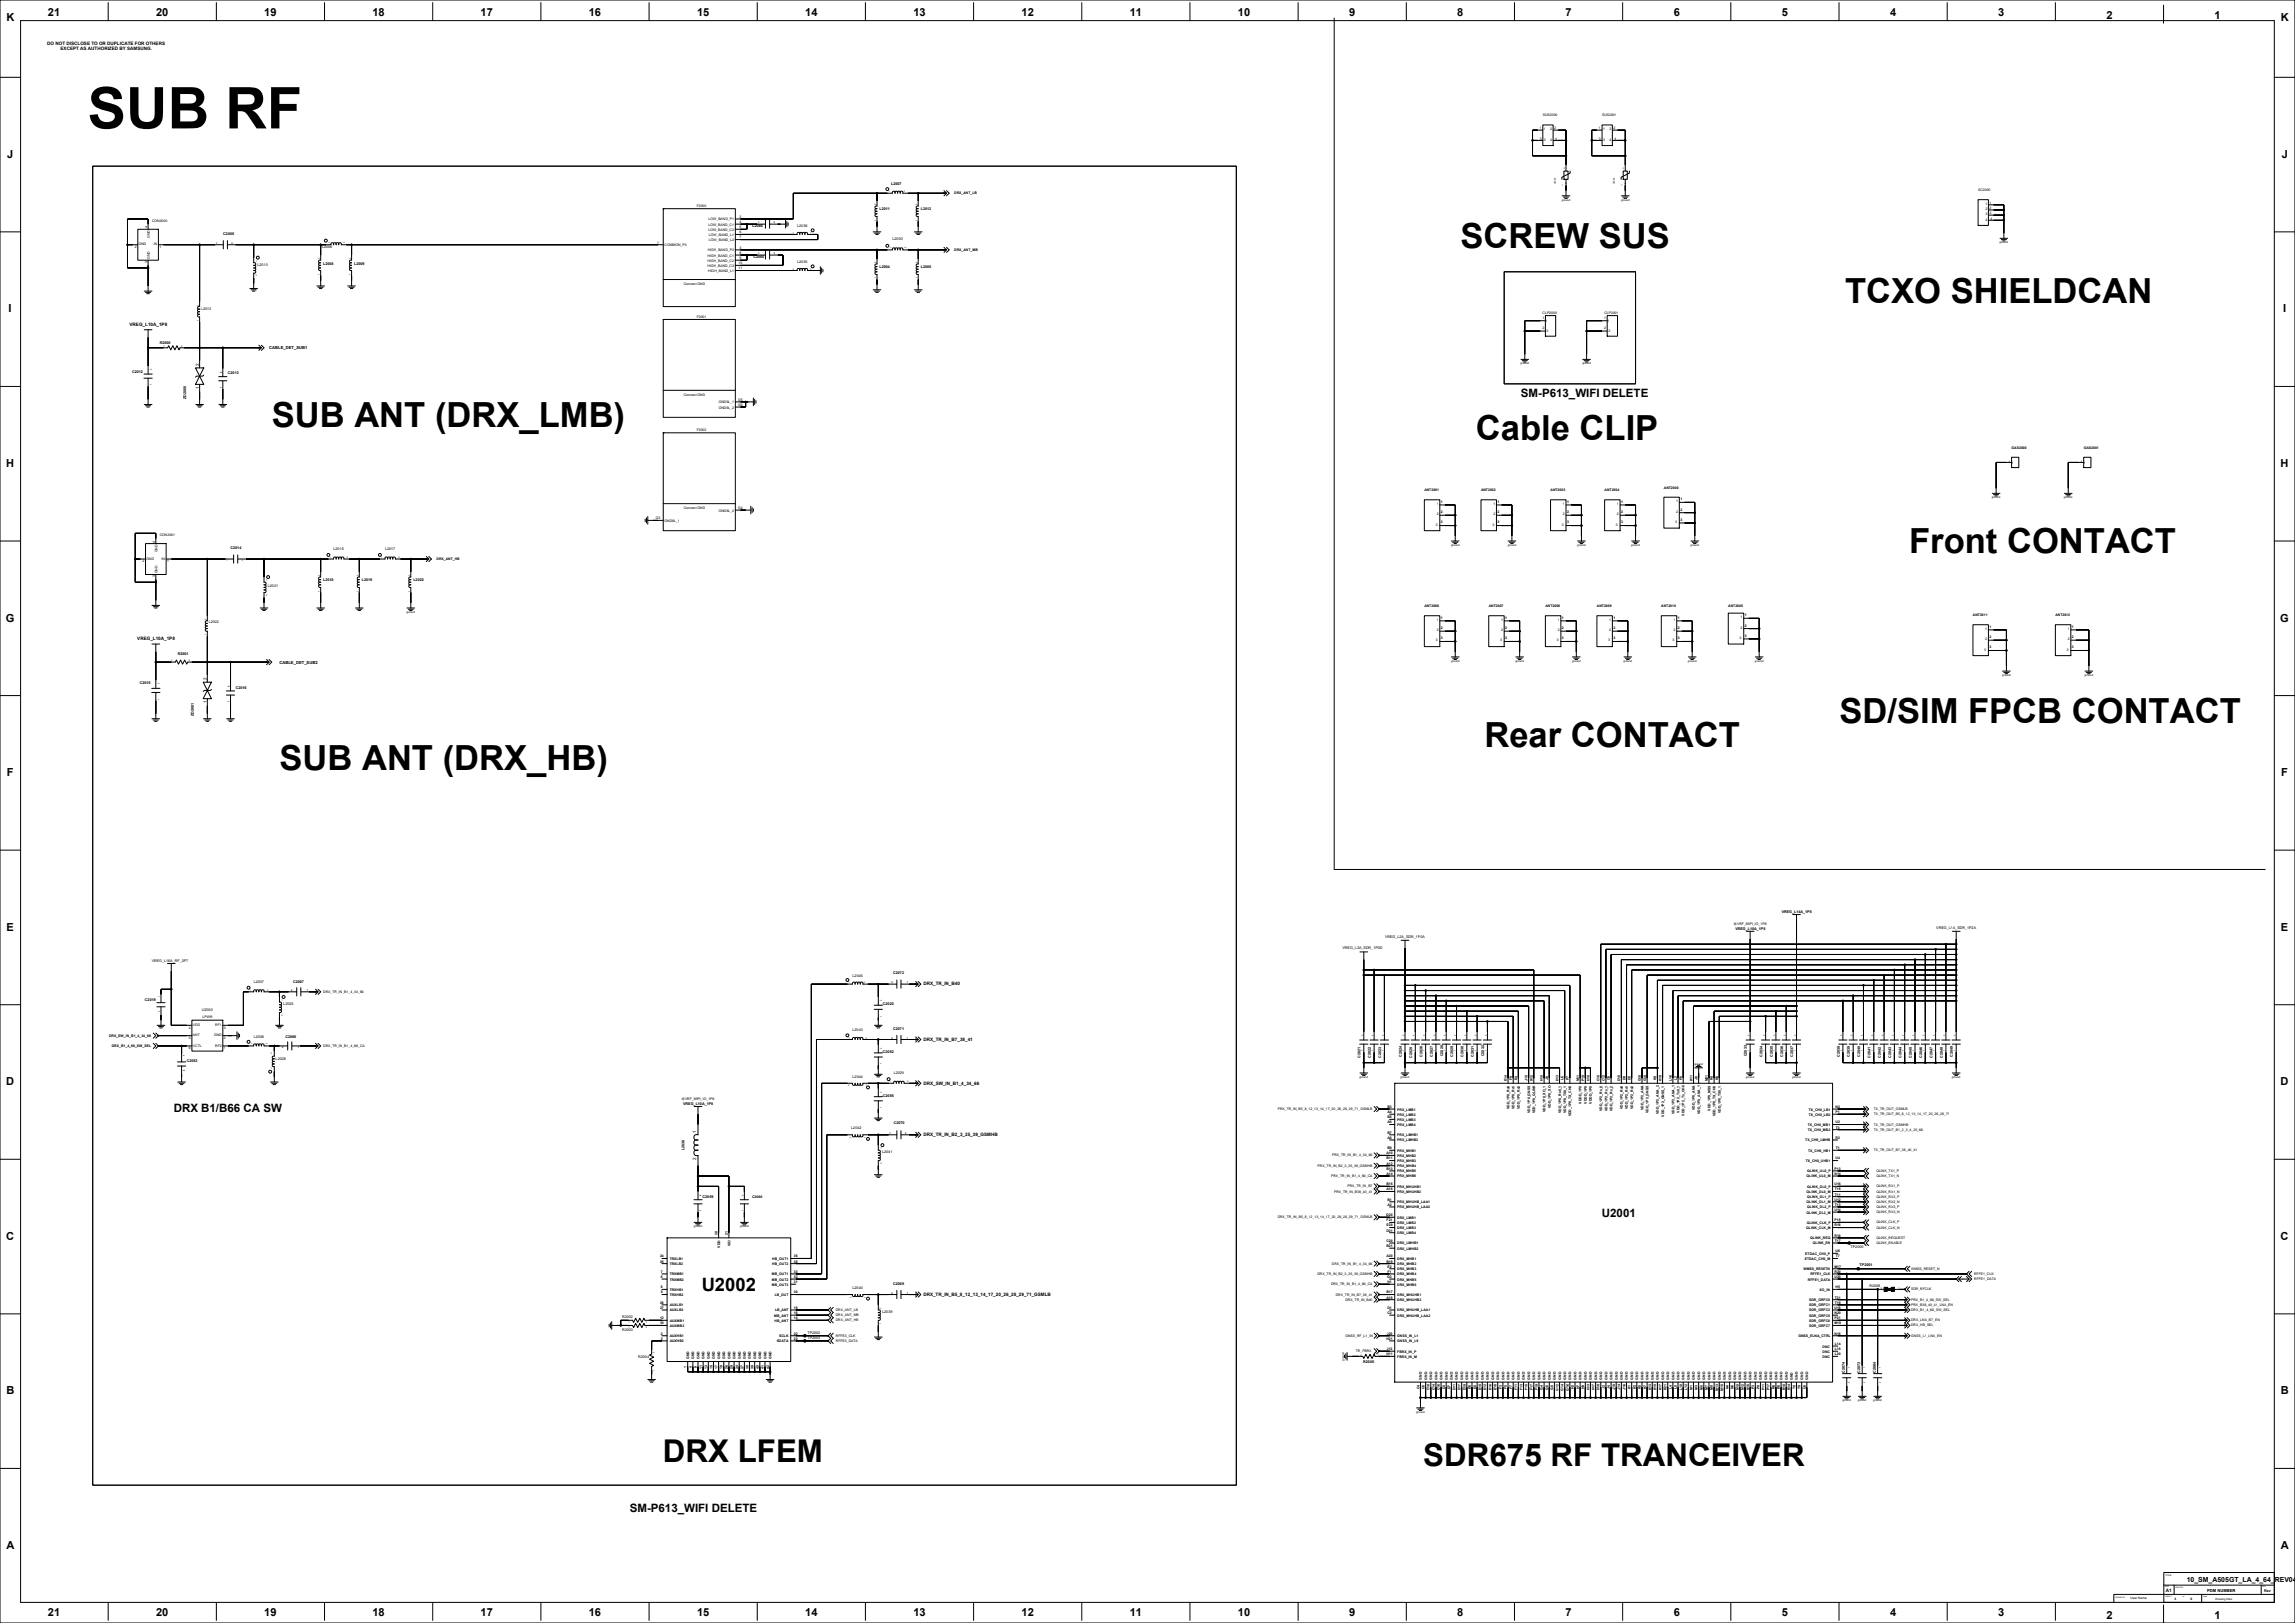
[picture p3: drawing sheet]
<svg xmlns="http://www.w3.org/2000/svg" width="2263mm" height="1600mm" viewBox="0 0 2263 1600" stroke-linecap="round" stroke-linejoin="round" font-family="sans-serif">
<defs><g id="words">
<text font-size="56.8" x="86" y="127">SUB RF</text>
<g font-size="34.1">
<text x="1440" y="245">SCREW SUS</text>
<text x="1819" y="298">TCXO SHIELDCAN</text>
<text x="268" y="421">SUB ANT (DRX_LMB)</text>
<text x="1455" y="434">Cable CLIP</text>
<text x="1882" y="545">Front CONTACT</text>
<text x="1813" y="712">SD/SIM FPCB CONTACT</text>
<text x="1464" y="736">Rear CONTACT</text>
<text x="276" y="759">SUB ANT (DRX_HB)</text>
</g>
<g font-size="30.9">
<text x="654" y="1441">DRX LFEM</text>
<text x="1403" y="1445">SDR675 RF TRANCEIVER</text>
</g>
<text font-size="18.2" x="692" y="1272">U2002</text>
<g font-size="11.4">
<text x="1500" y="391">SM-P613_WIFI DELETE</text>
<text x="171" y="1097">DRX B1/B66 CA SW</text>
<text x="1579" y="1200">U2001</text>
<text x="621" y="1491">SM-P613_WIFI DELETE</text>
</g>
<g font-size="10.9">
<text x="47" y="16">21</text>
<text x="154" y="16">20</text>
<text x="261" y="16">19</text>
<text x="367" y="16">18</text>
<text x="474" y="16">17</text>
<text x="581" y="16">16</text>
<text x="687" y="16">15</text>
<text x="794" y="16">14</text>
<text x="901" y="16">13</text>
<text x="1007" y="16">12</text>
<text x="1114" y="16">11</text>
<text x="1220" y="16">10</text>
<text x="1330" y="16">9</text>
<text x="1437" y="16">8</text>
<text x="1543" y="16">7</text>
<text x="1650" y="16">6</text>
<text x="1757" y="16">5</text>
<text x="1863" y="16">4</text>
<text x="1970" y="16">3</text>
<text x="6" y="21">K</text>
<text x="2077" y="19">2</text>
<text x="2183" y="19">1</text>
<text x="2249" y="21">K</text>
<text x="7" y="156">J</text>
<text x="2250" y="156">J</text>
<text x="8" y="308">I</text>
<text x="2251" y="308">I</text>
<text x="6" y="460">H</text>
<text x="2249" y="460">H</text>
<text x="6" y="613">G</text>
<text x="2248" y="613">G</text>
<text x="7" y="765">F</text>
<text x="2249" y="765">F</text>
<text x="6" y="917">E</text>
<text x="2249" y="917">E</text>
<text x="6" y="1070">D</text>
<text x="2249" y="1070">D</text>
<text x="6" y="1222">C</text>
<text x="2249" y="1222">C</text>
<text x="6" y="1375">B</text>
<text x="2249" y="1375">B</text>
<text x="6" y="1527">A</text>
<text x="2249" y="1527">A</text>
<text x="47" y="1593">21</text>
<text x="154" y="1593">20</text>
<text x="261" y="1593">19</text>
<text x="367" y="1593">18</text>
<text x="474" y="1593">17</text>
<text x="581" y="1593">16</text>
<text x="687" y="1593">15</text>
<text x="794" y="1593">14</text>
<text x="901" y="1593">13</text>
<text x="1007" y="1593">12</text>
<text x="1114" y="1593">11</text>
<text x="1220" y="1593">10</text>
<text x="1330" y="1593">9</text>
<text x="1437" y="1593">8</text>
<text x="1543" y="1593">7</text>
<text x="1650" y="1593">6</text>
<text x="1757" y="1593">5</text>
<text x="1863" y="1593">4</text>
<text x="1970" y="1593">3</text>
<text x="2077" y="1595">2</text>
<text x="2183" y="1595">1</text>
</g>
<text font-size="6.8" x="2156" y="1559">10_SM_A505GT_LA_4_64_REV04</text>
<g font-size="4.5">
<text x="47" y="45">DO NOT DISCLOSE TO OR DUPLICATE FOR OTHERS</text>
<text x="60" y="50">EXCEPT AS AUTHORIZED BY SAMSUNG.</text>
<text x="128" y="321">VREG_L10A_1P8</text>
<text x="196" y="361" transform="rotate(-90 196 361)">2</text>
<text x="196" y="383" transform="rotate(-90 196 383)">1</text>
<text x="135" y="631">VREG_L10A_1P8</text>
<text x="204" y="670" transform="rotate(-90 204 670)">2</text>
<text x="204" y="693" transform="rotate(-90 204 693)">1</text>
<text x="910" y="971">DRX_TR_IN_B40</text>
<text x="910" y="1026">DRX_TR_IN_B7_38_41</text>
<text x="910" y="1069">DRX_SW_IN_B1_4_34_66</text>
<text x="686" y="1117" transform="rotate(-90 686 1117)">1</text>
<text x="910" y="1120">DRX_TR_IN_B2_3_25_39_GSMHB</text>
<text x="686" y="1143" transform="rotate(-90 686 1143)">2</text>
<text x="910" y="1277">DRX_TR_IN_B5_8_12_13_14_17_20_26_28_29_71_GSMLB</text>
<text x="2135" y="1569">A1</text>
</g>
<g font-size="4.1">
<text x="265" y="344">CABLE_DET_SUB1</text>
<text x="276" y="654">CABLE_DET_SUB2</text>
<text x="2176" y="1569">PDM NUMBER</text>
</g>
<g font-size="3.6">
<text x="879" y="182">L2007</text>
<text x="867" y="207">L2011</text>
<text x="908" y="207">L2012</text>
<text x="742" y="224">C2066</text>
<text x="786" y="224">L2036</text>
<text x="220" y="231">C2005</text>
<text x="880" y="237">L2003</text>
<text x="317" y="245">L2006</text>
<text x="743" y="254">C2065</text>
<text x="254" y="262">L2010</text>
<text x="319" y="261">L2008</text>
<text x="349" y="261">L2009</text>
<text x="786" y="259">L2035</text>
<text x="867" y="265">L2004</text>
<text x="908" y="265">L2005</text>
<text x="198" y="305">L2013</text>
<text x="157" y="339">R2000</text>
<text x="130" y="367">C2012</text>
<text x="225" y="369">C2013</text>
<text x="183" y="394" transform="rotate(-90 183 394)">ZD2000</text>
<text x="227" y="542">C2014</text>
<text x="329" y="542">L2016</text>
<text x="380" y="542">L2017</text>
<text x="319" y="573">L2018</text>
<text x="357" y="573">L2019</text>
<text x="408" y="573">L2020</text>
<text x="264" y="578">L2021</text>
<text x="206" y="614">L2022</text>
<text x="175" y="645">R2001</text>
<text x="138" y="675">C2015</text>
<text x="232" y="679">C2016</text>
<text x="191" y="706" transform="rotate(-90 191 706)">ZD2001</text>
<text x="1757" y="900">VREG_L14A_1P8</text>
<text x="1711" y="917">VREG_L10A_1P8</text>
<text x="1909" y="915">VREG_L1A_SDR_1P2A</text>
<text x="1366" y="924">VREG_L2A_SDR_1P0A</text>
<text x="1324" y="936">VREG_L3A_SDR_1P0D</text>
<text x="150" y="948">VREG_L16A_RF_2P7</text>
<text x="841" y="963">L2045</text>
<text x="881" y="960">C2072</text>
<text x="250" y="969">L2037</text>
<text x="289" y="969">C2067</text>
<text x="143" y="987">C2019</text>
<text x="279" y="991">L2025</text>
<text x="870" y="991">C2020</text>
<text x="199" y="996">U2000</text>
<text x="841" y="1016">L2043</text>
<text x="881" y="1015">C2071</text>
<text x="250" y="1023">L2038</text>
<text x="281" y="1023">C2068</text>
<text x="870" y="1038">C2052</text>
<text x="1341" y="1043" transform="rotate(-90 1341 1043)">C2021</text>
<text x="1352" y="1042" transform="rotate(-90 1352 1042)">C2022</text>
<text x="1362" y="1042" transform="rotate(-90 1362 1042)">C2023</text>
<text x="1382" y="1042" transform="rotate(-90 1382 1042)">C2024</text>
<text x="1392" y="1042" transform="rotate(-90 1392 1042)">C2025</text>
<text x="1402" y="1042" transform="rotate(-90 1402 1042)">C2026</text>
<text x="1413" y="1042" transform="rotate(-90 1413 1042)">C2027</text>
<text x="1423" y="1041" transform="rotate(-90 1423 1041)">C2028</text>
<text x="1433" y="1042" transform="rotate(-90 1433 1042)">C2029</text>
<text x="1443" y="1042" transform="rotate(-90 1443 1042)">C2030</text>
<text x="1453" y="1042" transform="rotate(-90 1453 1042)">C2031</text>
<text x="1463" y="1041" transform="rotate(-90 1463 1041)">C2032</text>
<text x="1722" y="1041" transform="rotate(-90 1722 1041)">C2033</text>
<text x="1738" y="1042" transform="rotate(-90 1738 1042)">C2034</text>
<text x="1748" y="1042" transform="rotate(-90 1748 1042)">C2035</text>
<text x="1758" y="1042" transform="rotate(-90 1758 1042)">C2036</text>
<text x="1768" y="1042" transform="rotate(-90 1768 1042)">C2037</text>
<text x="1814" y="1042" transform="rotate(-90 1814 1042)">C2038</text>
<text x="1824" y="1042" transform="rotate(-90 1824 1042)">C2039</text>
<text x="1834" y="1042" transform="rotate(-90 1834 1042)">C2040</text>
<text x="1844" y="1042" transform="rotate(-90 1844 1042)">C2041</text>
<text x="1854" y="1042" transform="rotate(-90 1854 1042)">C2042</text>
<text x="1865" y="1042" transform="rotate(-90 1865 1042)">C2043</text>
<text x="1875" y="1042" transform="rotate(-90 1875 1042)">C2044</text>
<text x="1885" y="1042" transform="rotate(-90 1885 1042)">C2045</text>
<text x="1895" y="1042" transform="rotate(-90 1895 1042)">C2046</text>
<text x="1905" y="1042" transform="rotate(-90 1905 1042)">C2047</text>
<text x="1915" y="1042" transform="rotate(-90 1915 1042)">C2048</text>
<text x="1926" y="1042" transform="rotate(-90 1926 1042)">C2049</text>
<text x="184" y="1047">C2053</text>
<text x="272" y="1044">L2028</text>
<text x="881" y="1059">L2029</text>
<text x="841" y="1062">L2044</text>
<text x="870" y="1081">C2055</text>
<text x="674" y="1089">VREG_L10A_1P8</text>
<text x="881" y="1108">C2070</text>
<text x="839" y="1113">L2042</text>
<text x="675" y="1134" transform="rotate(-90 675 1134)">L2030</text>
<text x="870" y="1137">L2041</text>
<text x="693" y="1181">C2059</text>
<text x="1825" y="1230">TP2000</text>
<text x="1833" y="1248">TP2001</text>
<text x="841" y="1270">L2040</text>
<text x="881" y="1266">C2069</text>
<text x="1843" y="1269">R2008</text>
<text x="870" y="1294">L2039</text>
<text x="613" y="1300">R2002</text>
<text x="613" y="1312">R2003</text>
<text x="796" y="1315">TP2002</text>
<text x="796" y="1320">TP2003</text>
<text x="629" y="1339">R2004</text>
<text x="1344" y="1344">R2005</text>
<text x="1819" y="1354" transform="rotate(-90 1819 1354)">C2074</text>
<text x="1834" y="1354" transform="rotate(-90 1834 1354)">C2073</text>
<text x="1849" y="1354" transform="rotate(-90 1849 1354)">C2064</text>
<text x="2232" y="1569">Rev</text>
</g>
<g font-size="3.4">
<text x="1521" y="115">SUS2000</text>
<text x="1580" y="115">SUS2001</text>
<text x="1518" y="128">1</text>
<text x="1522" y="129">1</text>
<text x="1528" y="129">2</text>
<text x="1532" y="128">2</text>
<text x="1576" y="128">1</text>
<text x="1581" y="129">1</text>
<text x="1587" y="129">2</text>
<text x="1591" y="128">2</text>
<text x="1518" y="138">3</text>
<text x="1533" y="138">4</text>
<text x="1576" y="138">3</text>
<text x="1592" y="138">4</text>
<text x="1522" y="139">3</text>
<text x="1528" y="139">4</text>
<text x="1581" y="139">3</text>
<text x="1587" y="139">4</text>
<text x="941" y="191">DRX_ANT_LB</text>
<text x="1950" y="188">SC2000</text>
<text x="1958" y="202">1</text>
<text x="1962" y="201">1</text>
<text x="687" y="204">F2000</text>
<text x="1958" y="207">2</text>
<text x="1962" y="206">2</text>
<text x="729" y="215">2</text>
<text x="1958" y="212">3</text>
<text x="1962" y="211">3</text>
<text x="150" y="219">CON2000</text>
<text x="699" y="217">LOW_BAND_P1</text>
<text x="729" y="220">4</text>
<text x="1958" y="217">4</text>
<text x="1962" y="216">4</text>
<text x="145" y="225" transform="rotate(-90 145 225)">4</text>
<text x="698" y="222">LOW_BAND_C1</text>
<text x="698" y="227">LOW_BAND_C2</text>
<text x="729" y="225">5</text>
<text x="699" y="233">LOW_BAND_L1</text>
<text x="729" y="230">6</text>
<text x="148" y="235" transform="rotate(-90 148 235)">GND</text>
<text x="699" y="238">LOW_BAND_L2</text>
<text x="729" y="235">7</text>
<text x="133" y="244">2</text>
<text x="137" y="242">GND</text>
<text x="152" y="242">IN</text>
<text x="157" y="244">1</text>
<text x="648" y="240">1</text>
<text x="655" y="243">COMMON_P3</text>
<text x="729" y="245">3</text>
<text x="698" y="248">HIGH_BAND_P2</text>
<text x="729" y="250">8</text>
<text x="941" y="247">DRX_ANT_MB</text>
<text x="148" y="255" transform="rotate(-90 148 255)">GND</text>
<text x="698" y="253">HIGH_BAND_C1</text>
<text x="698" y="258">HIGH_BAND_C2</text>
<text x="729" y="255">9</text>
<text x="145" y="259" transform="rotate(-90 145 259)">3</text>
<text x="698" y="263">HIGH_BAND_C3</text>
<text x="728" y="260">10</text>
<text x="698" y="268">HIGH_BAND_L1</text>
<text x="728" y="266">11</text>
<text x="674" y="281">Connect GND</text>
<text x="1521" y="309">CLP2000</text>
<text x="1582" y="309">CLP2001</text>
<text x="687" y="313">F2001</text>
<text x="1521" y="314">1</text>
<text x="1524" y="317">1</text>
<text x="1582" y="314">1</text>
<text x="1585" y="317">1</text>
<text x="1521" y="324">2</text>
<text x="1525" y="327">2</text>
<text x="1582" y="324">2</text>
<text x="1586" y="327">2</text>
<text x="674" y="390">Connect GND</text>
<text x="728" y="395">G5</text>
<text x="709" y="398">GND9L_1</text>
<text x="728" y="400">G6</text>
<text x="709" y="403">GND9L_2</text>
<text x="687" y="425">F2002</text>
<text x="1983" y="442">GAS2000</text>
<text x="2054" y="442">GAS2001</text>
<text x="1980" y="456">1</text>
<text x="1983" y="457">1</text>
<text x="2051" y="456">1</text>
<text x="2054" y="457">1</text>
<text x="1404" y="484">ANT2001</text>
<text x="1460" y="484">ANT2002</text>
<text x="1529" y="484">ANT2003</text>
<text x="1582" y="484">ANT2004</text>
<text x="1640" y="482">ANT2000</text>
<text x="1416" y="498">1</text>
<text x="1421" y="496">1</text>
<text x="1472" y="498">1</text>
<text x="1476" y="496">1</text>
<text x="1541" y="498">1</text>
<text x="1545" y="496">1</text>
<text x="1594" y="498">1</text>
<text x="1598" y="496">1</text>
<text x="1653" y="495">1</text>
<text x="1657" y="493">1</text>
<text x="674" y="502">Connect GND</text>
<text x="728" y="502">G4</text>
<text x="1657" y="503">2</text>
<text x="709" y="504">GND8L_2</text>
<text x="1416" y="508">2</text>
<text x="1421" y="506">2</text>
<text x="1472" y="508">2</text>
<text x="1476" y="506">2</text>
<text x="1541" y="508">2</text>
<text x="1545" y="506">2</text>
<text x="1594" y="508">2</text>
<text x="1598" y="506">2</text>
<text x="1653" y="505">2</text>
<text x="647" y="512">G3</text>
<text x="655" y="514">GND8L_1</text>
<text x="1652" y="516">3</text>
<text x="1657" y="513">3</text>
<text x="1415" y="518">3</text>
<text x="1421" y="516">3</text>
<text x="1471" y="518">3</text>
<text x="1476" y="516">3</text>
<text x="1540" y="518">3</text>
<text x="1545" y="516">3</text>
<text x="1593" y="518">3</text>
<text x="1598" y="516">3</text>
<text x="158" y="529">CON2001</text>
<text x="153" y="535" transform="rotate(-90 153 535)">4</text>
<text x="155" y="544" transform="rotate(-90 155 544)">GND</text>
<text x="144" y="552">GND</text>
<text x="159" y="552">IN</text>
<text x="141" y="554">2</text>
<text x="165" y="554">1</text>
<text x="430" y="552">DRX_ANT_HB</text>
<text x="153" y="569" transform="rotate(-90 153 569)">3</text>
<text x="155" y="565" transform="rotate(-90 155 565)">GND</text>
<text x="1404" y="599">ANT2006</text>
<text x="1468" y="599">ANT2007</text>
<text x="1524" y="599">ANT2008</text>
<text x="1574" y="599">ANT2009</text>
<text x="1638" y="599">ANT2010</text>
<text x="1704" y="599">ANT2005</text>
<text x="1421" y="610">1</text>
<text x="1484" y="610">1</text>
<text x="1540" y="610">1</text>
<text x="1591" y="610">1</text>
<text x="1654" y="610">1</text>
<text x="1716" y="609">1</text>
<text x="1720" y="607">1</text>
<text x="1945" y="607">ANT2011</text>
<text x="2026" y="607">ANT2012</text>
<text x="1416" y="612">1</text>
<text x="1480" y="612">1</text>
<text x="1536" y="612">1</text>
<text x="1587" y="612">1</text>
<text x="1650" y="612">1</text>
<text x="1720" y="618">2</text>
<text x="1416" y="622">2</text>
<text x="1421" y="620">2</text>
<text x="1480" y="622">2</text>
<text x="1484" y="620">2</text>
<text x="1536" y="622">2</text>
<text x="1540" y="620">2</text>
<text x="1587" y="622">2</text>
<text x="1591" y="620">2</text>
<text x="1650" y="622">2</text>
<text x="1654" y="620">2</text>
<text x="1716" y="620">2</text>
<text x="1957" y="621">1</text>
<text x="1961" y="619">1</text>
<text x="2039" y="621">1</text>
<text x="2043" y="619">1</text>
<text x="1715" y="630">3</text>
<text x="1720" y="628">3</text>
<text x="1961" y="629">2</text>
<text x="2043" y="629">2</text>
<text x="1415" y="632">3</text>
<text x="1421" y="630">3</text>
<text x="1479" y="632">3</text>
<text x="1484" y="630">3</text>
<text x="1535" y="632">3</text>
<text x="1540" y="630">3</text>
<text x="1586" y="632">3</text>
<text x="1591" y="630">3</text>
<text x="1649" y="632">3</text>
<text x="1654" y="630">3</text>
<text x="1957" y="631">2</text>
<text x="2039" y="631">2</text>
<text x="1956" y="641">3</text>
<text x="1961" y="639">3</text>
<text x="2038" y="641">3</text>
<text x="2043" y="639">3</text>
<text x="1709" y="911">@VRF_MIPI_IO_1P8</text>
<text x="319" y="979">DRX_TR_IN_B1_4_34_66</text>
<text x="200" y="1004">LPWR</text>
<text x="186" y="1014">4</text>
<text x="190" y="1011">VDD</text>
<text x="212" y="1011">RF1</text>
<text x="221" y="1014">3</text>
<text x="108" y="1022">DRX_SW_IN_B1_4_34_66</text>
<text x="186" y="1024">5</text>
<text x="190" y="1021">ANT</text>
<text x="211" y="1021">GND</text>
<text x="221" y="1024">2</text>
<text x="190" y="1032">VCTL</text>
<text x="212" y="1032">RF2</text>
<text x="110" y="1032">DRX_B1_4_66_SW_SEL</text>
<text x="186" y="1034">6</text>
<text x="221" y="1034">1</text>
<text x="319" y="1032">DRX_TR_IN_B1_4_66_CA</text>
<text x="1486" y="1066" transform="rotate(-90 1486 1066)">E14</text>
<text x="1491" y="1065" transform="rotate(-90 1491 1065)">F9</text>
<text x="1496" y="1065" transform="rotate(-90 1496 1065)">E4</text>
<text x="1506" y="1066" transform="rotate(-90 1506 1066)">J18</text>
<text x="1511" y="1066" transform="rotate(-90 1511 1066)">R12</text>
<text x="1521" y="1066" transform="rotate(-90 1521 1066)">H15</text>
<text x="1526" y="1065" transform="rotate(-90 1526 1065)">J6</text>
<text x="1537" y="1066" transform="rotate(-90 1537 1066)">D13</text>
<text x="1542" y="1065" transform="rotate(-90 1542 1065)">L6</text>
<text x="1547" y="1065" transform="rotate(-90 1547 1065)">P7</text>
<text x="1557" y="1066" transform="rotate(-90 1557 1066)">M11</text>
<text x="1562" y="1066" transform="rotate(-90 1562 1066)">P19</text>
<text x="1567" y="1066" transform="rotate(-90 1567 1066)">U10</text>
<text x="1577" y="1066" transform="rotate(-90 1577 1066)">C18</text>
<text x="1582" y="1066" transform="rotate(-90 1582 1066)">C12</text>
<text x="1587" y="1065" transform="rotate(-90 1587 1065)">C6</text>
<text x="1597" y="1066" transform="rotate(-90 1597 1066)">D15</text>
<text x="1603" y="1065" transform="rotate(-90 1603 1065)">D9</text>
<text x="1608" y="1065" transform="rotate(-90 1608 1065)">D5</text>
<text x="1618" y="1066" transform="rotate(-90 1618 1066)">G10</text>
<text x="1623" y="1066" transform="rotate(-90 1623 1066)">G18</text>
<text x="1633" y="1065" transform="rotate(-90 1633 1065)">K9</text>
<text x="1638" y="1066" transform="rotate(-90 1638 1066)">K19</text>
<text x="1648" y="1066" transform="rotate(-90 1648 1066)">L16</text>
<text x="1653" y="1065" transform="rotate(-90 1653 1065)">L2</text>
<text x="1658" y="1065" transform="rotate(-90 1658 1065)">P5</text>
<text x="1669" y="1066" transform="rotate(-90 1669 1066)">K11</text>
<text x="1674" y="1065" transform="rotate(-90 1674 1065)">J8</text>
<text x="1684" y="1066" transform="rotate(-90 1684 1066)">M21</text>
<text x="1689" y="1065" transform="rotate(-90 1689 1065)">R4</text>
<text x="1694" y="1065" transform="rotate(-90 1694 1065)">N8</text>
<text x="672" y="1084">@VRF_MIPI_IO_1P8</text>
<text x="1559" y="1088" transform="rotate(-90 1559 1088)">VDDD_1P0</text>
<text x="1564" y="1088" transform="rotate(-90 1564 1088)">VDDD_1P0</text>
<text x="1570" y="1088" transform="rotate(-90 1570 1088)">VDDD_1P0</text>
<text x="1260" y="1094">PRX_TR_IN_B5_8_12_13_14_17_20_26_28_29_71_GSMLB</text>
<text x="1368" y="1097">A4</text>
<text x="1368" y="1092">B3</text>
<text x="1378" y="1095">PRX_LMB1</text>
<text x="1488" y="1093" transform="rotate(-90 1488 1093)">VDD_1P0_Rx0</text>
<text x="1493" y="1093" transform="rotate(-90 1493 1093)">VDD_1P0_Rx1</text>
<text x="1498" y="1093" transform="rotate(-90 1498 1093)">VDD_1P0_Rx2</text>
<text x="1509" y="1097" transform="rotate(-90 1509 1097)">VDD_1P0_GNSS</text>
<text x="1514" y="1098" transform="rotate(-90 1514 1098)">VDD_1P0_QLINK</text>
<text x="1524" y="1096" transform="rotate(-90 1524 1096)">VDD_1P0_XO_1</text>
<text x="1529" y="1092" transform="rotate(-90 1529 1092)">VDD_1P0_XO</text>
<text x="1539" y="1097" transform="rotate(-90 1539 1097)">VDD_1P0_Rx0_1</text>
<text x="1544" y="1097" transform="rotate(-90 1544 1097)">VDD_1P0_TX0_1</text>
<text x="1580" y="1095" transform="rotate(-90 1580 1095)">VDD_1P2_Rx_0</text>
<text x="1585" y="1095" transform="rotate(-90 1585 1095)">VDD_1P2_Rx_1</text>
<text x="1590" y="1095" transform="rotate(-90 1590 1095)">VDD_1P2_Rx_2</text>
<text x="1600" y="1093" transform="rotate(-90 1600 1093)">VDD_1P2_Rx0</text>
<text x="1605" y="1093" transform="rotate(-90 1605 1093)">VDD_1P2_Rx1</text>
<text x="1610" y="1093" transform="rotate(-90 1610 1093)">VDD_1P2_Rx2</text>
<text x="1620" y="1094" transform="rotate(-90 1620 1094)">VDD_1P2_ANA</text>
<text x="1625" y="1097" transform="rotate(-90 1625 1097)">VDD_1P2_GNSS</text>
<text x="1656" y="1097" transform="rotate(-90 1656 1097)">VDD_1P2_Tx0_1</text>
<text x="1671" y="1094" transform="rotate(-90 1671 1094)">VDD_1P8_ANA</text>
<text x="1686" y="1095" transform="rotate(-90 1686 1095)">VDD_1P8_MSS</text>
<text x="1697" y="1097" transform="rotate(-90 1697 1097)">VDD_1P8_TX0_1</text>
<text x="1783" y="1095">TX_CH0_LB1</text>
<text x="1810" y="1092">N2</text>
<text x="1810" y="1097">P1</text>
<text x="1847" y="1094">TX_TR_OUT_GSMLB</text>
<text x="1368" y="1102">B5</text>
<text x="1378" y="1100">PRX_LMB2</text>
<text x="1549" y="1100" transform="rotate(-90 1549 1100)">VDD_1P0_TX_CH0</text>
<text x="1636" y="1098" transform="rotate(-90 1636 1098)">VDD_1P2_ANA_2</text>
<text x="1641" y="1101" transform="rotate(-90 1641 1101)">VDD_1P2_GNSS_1</text>
<text x="1651" y="1098" transform="rotate(-90 1651 1098)">VDD_1P2_ANA_1</text>
<text x="1661" y="1100" transform="rotate(-90 1661 1100)">VDD_1P2_Tx_CH0</text>
<text x="1676" y="1098" transform="rotate(-90 1676 1098)">VDD_1P8_ANA_1</text>
<text x="1691" y="1100" transform="rotate(-90 1691 1100)">VDD_1P8_TX_CH0</text>
<text x="1783" y="1100">TX_CH0_LB2</text>
<text x="1847" y="1099">TX_TR_OUT_B5_8_12_13_14_17_20_26_28_71</text>
<text x="1368" y="1107">A6</text>
<text x="1378" y="1105">PRX_LMB3</text>
<text x="1378" y="1110">PRX_LMB4</text>
<text x="1782" y="1110">TX_CH0_MB1</text>
<text x="1810" y="1107">U2</text>
<text x="1847" y="1109">TX_TR_OUT_GSMHB</text>
<text x="1782" y="1115">TX_CH0_MB2</text>
<text x="1810" y="1112">T3</text>
<text x="1847" y="1115">TX_TR_OUT_B1_2_3_4_25_66</text>
<text x="1368" y="1118">B7</text>
<text x="1378" y="1120">PRX_LMHB1</text>
<text x="1368" y="1123">A8</text>
<text x="1378" y="1125">PRX_LMHB2</text>
<text x="1780" y="1125">TX_CH0_LMHB</text>
<text x="1810" y="1123">R2</text>
<text x="1368" y="1133">B9</text>
<text x="1810" y="1133">T1</text>
<text x="1313" y="1140">PRX_TR_IN_B1_4_34_66</text>
<text x="1367" y="1138">A10</text>
<text x="1378" y="1135">PRX_MHB1</text>
<text x="1783" y="1135">TX_CH0_HB1</text>
<text x="1847" y="1135">TX_TR_OUT_B7_38_40_41</text>
<text x="1367" y="1143">B11</text>
<text x="1378" y="1140">PRX_MHB2</text>
<text x="1378" y="1145">PRX_MHB3</text>
<text x="1780" y="1145">TX_CH0_UHB1</text>
<text x="1810" y="1143">U4</text>
<text x="1299" y="1150">PRX_TR_IN_B2_3_25_39_GSMHB</text>
<text x="1367" y="1148">A12</text>
<text x="1378" y="1151">PRX_MHB4</text>
<text x="1367" y="1153">B13</text>
<text x="1378" y="1156">PRX_MHB5</text>
<text x="1782" y="1156">QLINK_UL0_P</text>
<text x="1809" y="1153">P13</text>
<text x="1850" y="1155">QLINK_TX1_P</text>
<text x="1312" y="1160">PRX_TR_IN_B1_4_66_CA</text>
<text x="1367" y="1158">A14</text>
<text x="1378" y="1161">PRX_MHB6</text>
<text x="1781" y="1161">QLINK_UL0_M</text>
<text x="1809" y="1158">N14</text>
<text x="1850" y="1160">QLINK_TX1_N</text>
<text x="1367" y="1168">B15</text>
<text x="1809" y="1168">U16</text>
<text x="1315" y="1176">PRX_TR_IN_B38_40_41</text>
<text x="1329" y="1170">PRX_TR_IN_B7</text>
<text x="1367" y="1173">A16</text>
<text x="1378" y="1171">PRX_MHUHB1</text>
<text x="1378" y="1176">PRX_MHUHB2</text>
<text x="1781" y="1176">QLINK_DL0_M</text>
<text x="1782" y="1171">QLINK_DL0_P</text>
<text x="1809" y="1173">T15</text>
<text x="1850" y="1170">QLINK_RX1_P</text>
<text x="1850" y="1176">QLINK_RX1_N</text>
<text x="742" y="1181">C2060</text>
<text x="1782" y="1181">QLINK_DL1_P</text>
<text x="1809" y="1178">T11</text>
<text x="1850" y="1181">QLINK_RX2_P</text>
<text x="1368" y="1184">B1</text>
<text x="1378" y="1186">PRX_MHUHB_LAA1</text>
<text x="1781" y="1186">QLINK_DL1_M</text>
<text x="1809" y="1184">U12</text>
<text x="1850" y="1186">QLINK_RX2_N</text>
<text x="1368" y="1189">A2</text>
<text x="1378" y="1191">PRX_MHUHB_LAA2</text>
<text x="1782" y="1191">QLINK_DL2_P</text>
<text x="1809" y="1194">U14</text>
<text x="1809" y="1189">T13</text>
<text x="1850" y="1191">QLINK_RX3_P</text>
<text x="1367" y="1199">G20</text>
<text x="1781" y="1196">QLINK_DL2_M</text>
<text x="1850" y="1196">QLINK_RX3_N</text>
<text x="1260" y="1201">DRX_TR_IN_B5_8_12_13_14_17_20_26_28_29_71_GSMLB</text>
<text x="1367" y="1204">F21</text>
<text x="1378" y="1201">DRX_LMB1</text>
<text x="1809" y="1204">P15</text>
<text x="1850" y="1206">QLINK_CLK_P</text>
<text x="1367" y="1209">E20</text>
<text x="1378" y="1206">DRX_LMB2</text>
<text x="1378" y="1211">DRX_LMB3</text>
<text x="1781" y="1211">QLINK_CLK_M</text>
<text x="1781" y="1206">QLINK_CLK_P</text>
<text x="1809" y="1209">R16</text>
<text x="1850" y="1211">QLINK_CLK_N</text>
<text x="707" y="1217" transform="rotate(-90 707 1217)">20</text>
<text x="718" y="1217" transform="rotate(-90 718 1217)">21</text>
<text x="1367" y="1214">D21</text>
<text x="1378" y="1217">DRX_LMB4</text>
<text x="1785" y="1222">QLINK_REQ</text>
<text x="1809" y="1219">R18</text>
<text x="1850" y="1221">QLINK_REQUEST</text>
<text x="710" y="1230" transform="rotate(-90 710 1230)">VDD</text>
<text x="720" y="1229" transform="rotate(-90 720 1229)">VIO</text>
<text x="1367" y="1224">C20</text>
<text x="1367" y="1229">B21</text>
<text x="1378" y="1227">DRX_LMHB1</text>
<text x="1787" y="1227">QLINK_EN</text>
<text x="1809" y="1224">T17</text>
<text x="1821" y="1227">1</text>
<text x="1850" y="1226">QLINK_ENABLE</text>
<text x="1378" y="1232">DRX_LMHB2</text>
<text x="1810" y="1234">U6</text>
<text x="651" y="1239">24</text>
<text x="660" y="1242">TRXLB1</text>
<text x="761" y="1242">HB_OUT1</text>
<text x="783" y="1239">36</text>
<text x="1367" y="1239">A20</text>
<text x="1378" y="1242">DRX_MHB1</text>
<text x="1779" y="1242">ETDAC_CH0_M</text>
<text x="1780" y="1237">ETDAC_CH0_P</text>
<text x="1810" y="1239">T7</text>
<text x="651" y="1244">25</text>
<text x="660" y="1247">TRXLB2</text>
<text x="761" y="1247">HB_OUT2</text>
<text x="783" y="1244">35</text>
<text x="1313" y="1247">DRX_TR_IN_B1_4_34_66</text>
<text x="1367" y="1244">B19</text>
<text x="1378" y="1247">DRX_MHB2</text>
<text x="1368" y="1250">E2</text>
<text x="1378" y="1252">DRX_MHB3</text>
<text x="1778" y="1252">WMSS_RESETN</text>
<text x="1809" y="1250">M17</text>
<text x="1830" y="1252">1</text>
<text x="1884" y="1252">WMSS_RESET_N</text>
<text x="652" y="1255">7</text>
<text x="652" y="1260">8</text>
<text x="660" y="1257">TRXMB1</text>
<text x="761" y="1257">MB_OUT1</text>
<text x="783" y="1260">32</text>
<text x="783" y="1255">33</text>
<text x="1299" y="1257">DRX_TR_IN_B2_3_25_39_GSMHB</text>
<text x="1368" y="1260">G2</text>
<text x="1368" y="1255">F1</text>
<text x="1378" y="1257">DRX_MHB4</text>
<text x="1785" y="1257">RFFE1_CLK</text>
<text x="1809" y="1255">R20</text>
<text x="1809" y="1260">U20</text>
<text x="1946" y="1257">RFFE1_CLK</text>
<text x="660" y="1262">TRXMB2</text>
<text x="761" y="1262">MB_OUT2</text>
<text x="783" y="1265">31</text>
<text x="1368" y="1265">H1</text>
<text x="1378" y="1262">DRX_MHB5</text>
<text x="1783" y="1262">RFFE1_DATA</text>
<text x="1946" y="1262">RFFE1_DATA</text>
<text x="652" y="1270">6</text>
<text x="761" y="1267">MB_OUT3</text>
<text x="1312" y="1267">DRX_TR_IN_B1_4_66_CA</text>
<text x="1378" y="1267">DRX_MHB6</text>
<text x="1810" y="1270">H5</text>
<text x="652" y="1275">5</text>
<text x="660" y="1272">TRXHB1</text>
<text x="660" y="1278">TRXHB2</text>
<text x="764" y="1278">LB_OUT</text>
<text x="783" y="1275">30</text>
<text x="1317" y="1277">DRX_TR_IN_B7_38_41</text>
<text x="1367" y="1275">B17</text>
<text x="1378" y="1278">DRX_MHUHB1</text>
<text x="1794" y="1272">XO_IN</text>
<text x="1884" y="1272">SDR_RFCLK</text>
<text x="1326" y="1282">DRX_TR_IN_B40</text>
<text x="1367" y="1280">A18</text>
<text x="1378" y="1283">DRX_MHUHB2</text>
<text x="1784" y="1283">SDR_GRFC0</text>
<text x="1809" y="1280">T21</text>
<text x="1884" y="1282">PRX_B1_4_66_SW_SEL</text>
<text x="651" y="1285">28</text>
<text x="660" y="1288">AUXLB1</text>
<text x="1784" y="1288">SDR_GRFC1</text>
<text x="1809" y="1285">T19</text>
<text x="1884" y="1287">PRX_B38_40_41_LNA_EN</text>
<text x="651" y="1290">27</text>
<text x="660" y="1293">AUXLB2</text>
<text x="764" y="1293">LB_ANT</text>
<text x="783" y="1295">16</text>
<text x="783" y="1290">18</text>
<text x="824" y="1292">DRX_ANT_LB</text>
<text x="1368" y="1295">C2</text>
<text x="1368" y="1290">D1</text>
<text x="1378" y="1293">DRX_MHUHB_LAA1</text>
<text x="1784" y="1293">SDR_GRFC2</text>
<text x="1809" y="1295">N20</text>
<text x="1809" y="1290">U18</text>
<text x="1884" y="1292">DRX_B1_4_66_SW_SEL</text>
<text x="651" y="1300">12</text>
<text x="763" y="1298">MB_ANT</text>
<text x="783" y="1300">14</text>
<text x="824" y="1297">DRX_ANT_MB</text>
<text x="1378" y="1298">DRX_MHUHB_LAA2</text>
<text x="1784" y="1298">SDR_GRFC5</text>
<text x="1809" y="1300">P21</text>
<text x="651" y="1305">10</text>
<text x="660" y="1308">AUXMB2</text>
<text x="660" y="1303">AUXMB1</text>
<text x="764" y="1303">HB_ANT</text>
<text x="824" y="1302">DRX_ANT_HB</text>
<text x="1784" y="1303">SDR_GRFC6</text>
<text x="1784" y="1308">SDR_GRFC7</text>
<text x="1809" y="1305">M19</text>
<text x="1884" y="1302">DRX_LNA_B7_EN</text>
<text x="1884" y="1308">DRX_HB_SEL</text>
<text x="652" y="1316">2</text>
<text x="660" y="1318">AUXHB1</text>
<text x="768" y="1318">SCLK</text>
<text x="783" y="1316">22</text>
<text x="791" y="1318">1</text>
<text x="824" y="1318">RFFE3_CLK</text>
<text x="1327" y="1318">GNSS_RF_L1_IN</text>
<text x="1367" y="1316">J20</text>
<text x="1378" y="1318">GNSS_IN_L1</text>
<text x="1773" y="1318">GNSS_ELNA_CTRL</text>
<text x="1809" y="1316">N18</text>
<text x="1884" y="1318">GNSS_L1_LNA_EN</text>
<text x="652" y="1321">3</text>
<text x="660" y="1323">AUXHB2</text>
<text x="766" y="1323">SDATA</text>
<text x="783" y="1321">23</text>
<text x="791" y="1323">1</text>
<text x="824" y="1323">RFFE3_DATA</text>
<text x="1367" y="1321">H21</text>
<text x="1378" y="1323">GNSS_IN_L5</text>
<text x="1809" y="1326">L14</text>
<text x="1367" y="1331">J12</text>
<text x="1797" y="1328">DNC</text>
<text x="1809" y="1331">L18</text>
<text x="1337" y="1333">TR_FBRX</text>
<text x="1367" y="1336">H11</text>
<text x="1378" y="1333">FBRX_IN_P</text>
<text x="1797" y="1333">DNC</text>
<text x="1809" y="1336">L20</text>
<text x="679" y="1340" transform="rotate(-90 679 1340)">GND</text>
<text x="685" y="1340" transform="rotate(-90 685 1340)">GND</text>
<text x="690" y="1340" transform="rotate(-90 690 1340)">GND</text>
<text x="695" y="1340" transform="rotate(-90 695 1340)">GND</text>
<text x="700" y="1340" transform="rotate(-90 700 1340)">GND</text>
<text x="705" y="1340" transform="rotate(-90 705 1340)">GND</text>
<text x="710" y="1340" transform="rotate(-90 710 1340)">GND</text>
<text x="715" y="1340" transform="rotate(-90 715 1340)">GND</text>
<text x="720" y="1340" transform="rotate(-90 720 1340)">GND</text>
<text x="725" y="1340" transform="rotate(-90 725 1340)">GND</text>
<text x="730" y="1340" transform="rotate(-90 730 1340)">GND</text>
<text x="735" y="1340" transform="rotate(-90 735 1340)">GND</text>
<text x="740" y="1340" transform="rotate(-90 740 1340)">GND</text>
<text x="745" y="1340" transform="rotate(-90 745 1340)">GND</text>
<text x="751" y="1340" transform="rotate(-90 751 1340)">GND</text>
<text x="756" y="1340" transform="rotate(-90 756 1340)">GND</text>
<text x="761" y="1340" transform="rotate(-90 761 1340)">GND</text>
<text x="1378" y="1338">FBRX_IN_M</text>
<text x="1797" y="1338">DNC</text>
<text x="677" y="1348" transform="rotate(-90 677 1348)">1</text>
<text x="682" y="1348" transform="rotate(-90 682 1348)">4</text>
<text x="687" y="1348" transform="rotate(-90 687 1348)">9</text>
<text x="692" y="1349" transform="rotate(-90 692 1349)">11</text>
<text x="697" y="1349" transform="rotate(-90 697 1349)">13</text>
<text x="702" y="1349" transform="rotate(-90 702 1349)">15</text>
<text x="707" y="1349" transform="rotate(-90 707 1349)">17</text>
<text x="712" y="1349" transform="rotate(-90 712 1349)">19</text>
<text x="718" y="1349" transform="rotate(-90 718 1349)">26</text>
<text x="723" y="1349" transform="rotate(-90 723 1349)">29</text>
<text x="728" y="1349" transform="rotate(-90 728 1349)">34</text>
<text x="733" y="1349" transform="rotate(-90 733 1349)">37</text>
<text x="738" y="1349" transform="rotate(-90 738 1349)">38</text>
<text x="743" y="1349" transform="rotate(-90 743 1349)">39</text>
<text x="748" y="1349" transform="rotate(-90 748 1349)">40</text>
<text x="753" y="1349" transform="rotate(-90 753 1349)">41</text>
<text x="758" y="1349" transform="rotate(-90 758 1349)">42</text>
<text x="1402" y="1360" transform="rotate(-90 1402 1360)">GND</text>
<text x="1407" y="1360" transform="rotate(-90 1407 1360)">GND</text>
<text x="1412" y="1360" transform="rotate(-90 1412 1360)">GND</text>
<text x="1417" y="1360" transform="rotate(-90 1417 1360)">GND</text>
<text x="1422" y="1360" transform="rotate(-90 1422 1360)">GND</text>
<text x="1427" y="1360" transform="rotate(-90 1427 1360)">GND</text>
<text x="1432" y="1360" transform="rotate(-90 1432 1360)">GND</text>
<text x="1437" y="1360" transform="rotate(-90 1437 1360)">GND</text>
<text x="1443" y="1360" transform="rotate(-90 1443 1360)">GND</text>
<text x="1448" y="1360" transform="rotate(-90 1448 1360)">GND</text>
<text x="1453" y="1360" transform="rotate(-90 1453 1360)">GND</text>
<text x="1458" y="1360" transform="rotate(-90 1458 1360)">GND</text>
<text x="1463" y="1360" transform="rotate(-90 1463 1360)">GND</text>
<text x="1468" y="1360" transform="rotate(-90 1468 1360)">GND</text>
<text x="1473" y="1360" transform="rotate(-90 1473 1360)">GND</text>
<text x="1478" y="1360" transform="rotate(-90 1478 1360)">GND</text>
<text x="1483" y="1360" transform="rotate(-90 1483 1360)">GND</text>
<text x="1488" y="1360" transform="rotate(-90 1488 1360)">GND</text>
<text x="1493" y="1360" transform="rotate(-90 1493 1360)">GND</text>
<text x="1498" y="1360" transform="rotate(-90 1498 1360)">GND</text>
<text x="1504" y="1360" transform="rotate(-90 1504 1360)">GND</text>
<text x="1509" y="1360" transform="rotate(-90 1509 1360)">GND</text>
<text x="1514" y="1360" transform="rotate(-90 1514 1360)">GND</text>
<text x="1519" y="1360" transform="rotate(-90 1519 1360)">GND</text>
<text x="1524" y="1360" transform="rotate(-90 1524 1360)">GND</text>
<text x="1529" y="1360" transform="rotate(-90 1529 1360)">GND</text>
<text x="1534" y="1360" transform="rotate(-90 1534 1360)">GND</text>
<text x="1539" y="1360" transform="rotate(-90 1539 1360)">GND</text>
<text x="1544" y="1360" transform="rotate(-90 1544 1360)">GND</text>
<text x="1549" y="1360" transform="rotate(-90 1549 1360)">GND</text>
<text x="1554" y="1360" transform="rotate(-90 1554 1360)">GND</text>
<text x="1559" y="1360" transform="rotate(-90 1559 1360)">GND</text>
<text x="1564" y="1360" transform="rotate(-90 1564 1360)">GND</text>
<text x="1570" y="1360" transform="rotate(-90 1570 1360)">GND</text>
<text x="1575" y="1360" transform="rotate(-90 1575 1360)">GND</text>
<text x="1580" y="1360" transform="rotate(-90 1580 1360)">GND</text>
<text x="1585" y="1360" transform="rotate(-90 1585 1360)">GND</text>
<text x="1590" y="1360" transform="rotate(-90 1590 1360)">GND</text>
<text x="1595" y="1360" transform="rotate(-90 1595 1360)">GND</text>
<text x="1600" y="1360" transform="rotate(-90 1600 1360)">GND</text>
<text x="1605" y="1360" transform="rotate(-90 1605 1360)">GND</text>
<text x="1610" y="1360" transform="rotate(-90 1610 1360)">GND</text>
<text x="1615" y="1360" transform="rotate(-90 1615 1360)">GND</text>
<text x="1620" y="1360" transform="rotate(-90 1620 1360)">GND</text>
<text x="1625" y="1360" transform="rotate(-90 1625 1360)">GND</text>
<text x="1630" y="1360" transform="rotate(-90 1630 1360)">GND</text>
<text x="1636" y="1360" transform="rotate(-90 1636 1360)">GND</text>
<text x="1641" y="1360" transform="rotate(-90 1641 1360)">GND</text>
<text x="1646" y="1360" transform="rotate(-90 1646 1360)">GND</text>
<text x="1651" y="1360" transform="rotate(-90 1651 1360)">GND</text>
<text x="1656" y="1360" transform="rotate(-90 1656 1360)">GND</text>
<text x="1661" y="1360" transform="rotate(-90 1661 1360)">GND</text>
<text x="1666" y="1360" transform="rotate(-90 1666 1360)">GND</text>
<text x="1671" y="1360" transform="rotate(-90 1671 1360)">GND</text>
<text x="1676" y="1360" transform="rotate(-90 1676 1360)">GND</text>
<text x="1681" y="1360" transform="rotate(-90 1681 1360)">GND</text>
<text x="1686" y="1360" transform="rotate(-90 1686 1360)">GND</text>
<text x="1691" y="1360" transform="rotate(-90 1691 1360)">GND</text>
<text x="1697" y="1360" transform="rotate(-90 1697 1360)">GND</text>
<text x="1702" y="1360" transform="rotate(-90 1702 1360)">GND</text>
<text x="1707" y="1360" transform="rotate(-90 1707 1360)">GND</text>
<text x="1712" y="1360" transform="rotate(-90 1712 1360)">GND</text>
<text x="1717" y="1360" transform="rotate(-90 1717 1360)">GND</text>
<text x="1722" y="1360" transform="rotate(-90 1722 1360)">GND</text>
<text x="1727" y="1360" transform="rotate(-90 1727 1360)">GND</text>
<text x="1732" y="1360" transform="rotate(-90 1732 1360)">GND</text>
<text x="1737" y="1360" transform="rotate(-90 1737 1360)">GND</text>
<text x="1742" y="1360" transform="rotate(-90 1742 1360)">GND</text>
<text x="1747" y="1360" transform="rotate(-90 1747 1360)">GND</text>
<text x="1752" y="1360" transform="rotate(-90 1752 1360)">GND</text>
<text x="1757" y="1360" transform="rotate(-90 1757 1360)">GND</text>
<text x="1763" y="1360" transform="rotate(-90 1763 1360)">GND</text>
<text x="1768" y="1360" transform="rotate(-90 1768 1360)">GND</text>
<text x="1773" y="1360" transform="rotate(-90 1773 1360)">GND</text>
<text x="1778" y="1360" transform="rotate(-90 1778 1360)">GND</text>
<text x="1783" y="1360" transform="rotate(-90 1783 1360)">GND</text>
<text x="1399" y="1370" transform="rotate(-90 1399 1370)">C4</text>
<text x="1404" y="1370" transform="rotate(-90 1404 1370)">C8</text>
<text x="1410" y="1371" transform="rotate(-90 1410 1371)">C10</text>
<text x="1415" y="1371" transform="rotate(-90 1415 1371)">C14</text>
<text x="1420" y="1371" transform="rotate(-90 1420 1371)">C16</text>
<text x="1425" y="1370" transform="rotate(-90 1425 1370)">D3</text>
<text x="1430" y="1370" transform="rotate(-90 1430 1370)">D7</text>
<text x="1435" y="1371" transform="rotate(-90 1435 1371)">D11</text>
<text x="1440" y="1371" transform="rotate(-90 1440 1371)">D17</text>
<text x="1445" y="1371" transform="rotate(-90 1445 1371)">D19</text>
<text x="1450" y="1370" transform="rotate(-90 1450 1370)">E6</text>
<text x="1455" y="1370" transform="rotate(-90 1455 1370)">E8</text>
<text x="1460" y="1371" transform="rotate(-90 1460 1371)">E10</text>
<text x="1465" y="1371" transform="rotate(-90 1465 1371)">E12</text>
<text x="1470" y="1371" transform="rotate(-90 1470 1371)">E16</text>
<text x="1476" y="1371" transform="rotate(-90 1476 1371)">E18</text>
<text x="1481" y="1369" transform="rotate(-90 1481 1369)">F3</text>
<text x="1486" y="1369" transform="rotate(-90 1486 1369)">F5</text>
<text x="1491" y="1369" transform="rotate(-90 1491 1369)">F7</text>
<text x="1496" y="1370" transform="rotate(-90 1496 1370)">F11</text>
<text x="1501" y="1370" transform="rotate(-90 1501 1370)">F13</text>
<text x="1506" y="1370" transform="rotate(-90 1506 1370)">F15</text>
<text x="1511" y="1370" transform="rotate(-90 1511 1370)">F17</text>
<text x="1516" y="1370" transform="rotate(-90 1516 1370)">F19</text>
<text x="1521" y="1370" transform="rotate(-90 1521 1370)">G4</text>
<text x="1526" y="1370" transform="rotate(-90 1526 1370)">G6</text>
<text x="1531" y="1370" transform="rotate(-90 1531 1370)">G8</text>
<text x="1537" y="1371" transform="rotate(-90 1537 1371)">G12</text>
<text x="1542" y="1371" transform="rotate(-90 1542 1371)">G14</text>
<text x="1547" y="1371" transform="rotate(-90 1547 1371)">G16</text>
<text x="1552" y="1370" transform="rotate(-90 1552 1370)">H3</text>
<text x="1557" y="1370" transform="rotate(-90 1557 1370)">H7</text>
<text x="1562" y="1370" transform="rotate(-90 1562 1370)">H9</text>
<text x="1567" y="1371" transform="rotate(-90 1567 1371)">H13</text>
<text x="1572" y="1371" transform="rotate(-90 1572 1371)">H17</text>
<text x="1577" y="1371" transform="rotate(-90 1577 1371)">H19</text>
<text x="1582" y="1369" transform="rotate(-90 1582 1369)">J2</text>
<text x="1587" y="1369" transform="rotate(-90 1587 1369)">J4</text>
<text x="1592" y="1370" transform="rotate(-90 1592 1370)">J10</text>
<text x="1597" y="1370" transform="rotate(-90 1597 1370)">J14</text>
<text x="1603" y="1370" transform="rotate(-90 1603 1370)">J16</text>
<text x="1608" y="1370" transform="rotate(-90 1608 1370)">K1</text>
<text x="1613" y="1370" transform="rotate(-90 1613 1370)">K3</text>
<text x="1618" y="1370" transform="rotate(-90 1618 1370)">K5</text>
<text x="1623" y="1370" transform="rotate(-90 1623 1370)">K7</text>
<text x="1628" y="1371" transform="rotate(-90 1628 1371)">K13</text>
<text x="1633" y="1371" transform="rotate(-90 1633 1371)">K15</text>
<text x="1638" y="1371" transform="rotate(-90 1638 1371)">K17</text>
<text x="1643" y="1371" transform="rotate(-90 1643 1371)">K21</text>
<text x="1648" y="1369" transform="rotate(-90 1648 1369)">L4</text>
<text x="1653" y="1369" transform="rotate(-90 1653 1369)">L8</text>
<text x="1658" y="1370" transform="rotate(-90 1658 1370)">L10</text>
<text x="1663" y="1370" transform="rotate(-90 1663 1370)">L12</text>
<text x="1669" y="1370" transform="rotate(-90 1669 1370)">M1</text>
<text x="1674" y="1370" transform="rotate(-90 1674 1370)">M3</text>
<text x="1679" y="1370" transform="rotate(-90 1679 1370)">M5</text>
<text x="1684" y="1370" transform="rotate(-90 1684 1370)">M7</text>
<text x="1689" y="1370" transform="rotate(-90 1689 1370)">M9</text>
<text x="1694" y="1371" transform="rotate(-90 1694 1371)">M13</text>
<text x="1699" y="1371" transform="rotate(-90 1699 1371)">M15</text>
<text x="1704" y="1370" transform="rotate(-90 1704 1370)">N4</text>
<text x="1709" y="1370" transform="rotate(-90 1709 1370)">N6</text>
<text x="1714" y="1371" transform="rotate(-90 1714 1371)">N10</text>
<text x="1719" y="1371" transform="rotate(-90 1719 1371)">N12</text>
<text x="1724" y="1371" transform="rotate(-90 1724 1371)">N16</text>
<text x="1730" y="1370" transform="rotate(-90 1730 1370)">P3</text>
<text x="1735" y="1370" transform="rotate(-90 1735 1370)">P9</text>
<text x="1740" y="1371" transform="rotate(-90 1740 1371)">P11</text>
<text x="1745" y="1371" transform="rotate(-90 1745 1371)">P17</text>
<text x="1750" y="1370" transform="rotate(-90 1750 1370)">R6</text>
<text x="1755" y="1370" transform="rotate(-90 1755 1370)">R8</text>
<text x="1760" y="1371" transform="rotate(-90 1760 1371)">R10</text>
<text x="1765" y="1371" transform="rotate(-90 1765 1371)">R14</text>
<text x="1770" y="1369" transform="rotate(-90 1770 1369)">T5</text>
<text x="1775" y="1369" transform="rotate(-90 1775 1369)">T9</text>
<text x="1780" y="1370" transform="rotate(-90 1780 1370)">U8</text>
</g>
<g font-size="3.2">
<text x="2101" y="1576">User Name</text>
<text x="2144" y="1577">3</text>
<text x="2160" y="1577">8</text>
</g>
<g font-size="2.7">
<text x="1540" y="198">ground</text>
<text x="1598" y="198">ground</text>
<text x="1971" y="240">ground</text>
<text x="1499" y="359">ground</text>
<text x="1560" y="359">ground</text>
<text x="1964" y="491">ground</text>
<text x="2035" y="491">ground</text>
<text x="1431" y="538">ground</text>
<text x="1486" y="538">ground</text>
<text x="1555" y="538">ground</text>
<text x="1608" y="538">ground</text>
<text x="1667" y="538">ground</text>
<text x="401" y="604">ground</text>
<text x="1431" y="653">ground</text>
<text x="1494" y="653">ground</text>
<text x="1550" y="653">ground</text>
<text x="1601" y="653">ground</text>
<text x="1664" y="653">ground</text>
<text x="1730" y="653">ground</text>
<text x="1974" y="667">ground</text>
<text x="2055" y="667">ground</text>
<text x="1671" y="1049">ground</text>
<text x="1340" y="1063">ground</text>
<text x="1381" y="1063">ground</text>
<text x="1721" y="1063">ground</text>
<text x="1767" y="1063">ground</text>
<text x="1924" y="1063">ground</text>
<text x="684" y="1210">ground</text>
<text x="730" y="1210">ground</text>
<text x="1325" y="1341" transform="rotate(-90 1325 1341)">ground</text>
<text x="1816" y="1381">ground</text>
<text x="1832" y="1381">ground</text>
<text x="1847" y="1381">ground</text>
<text x="1396" y="1393">ground</text>
<text x="2184" y="1577">Drawing Date</text>
</g>
<g font-size="2.3">
<text x="1542" y="167">2</text>
<text x="1600" y="167">2</text>
<text x="1534" y="182" transform="rotate(-90 1534 182)">V2033</text>
<text x="1540" y="183">1</text>
<text x="1592" y="182" transform="rotate(-90 1592 182)">V2035</text>
<text x="1598" y="183">1</text>
<text x="876" y="189">1</text>
<text x="891" y="189">2</text>
<text x="864" y="202" transform="rotate(-90 864 202)">2</text>
<text x="905" y="202" transform="rotate(-90 905 202)">2</text>
<text x="748" y="220">1</text>
<text x="763" y="220">2</text>
<text x="864" y="217" transform="rotate(-90 864 217)">1</text>
<text x="905" y="217" transform="rotate(-90 905 217)">1</text>
<text x="782" y="230">2</text>
<text x="799" y="230">1</text>
<text x="326" y="239" transform="rotate(-90 326 239)">1</text>
<text x="340" y="239" transform="rotate(-90 340 239)">2</text>
<text x="213" y="240">1</text>
<text x="228" y="240">2</text>
<text x="879" y="244" transform="rotate(-90 879 244)">1</text>
<text x="893" y="244" transform="rotate(-90 893 244)">2</text>
<text x="748" y="250">1</text>
<text x="763" y="250">2</text>
<text x="315" y="255" transform="rotate(-90 315 255)">2</text>
<text x="346" y="255" transform="rotate(-90 346 255)">2</text>
<text x="252" y="258">1</text>
<text x="864" y="259" transform="rotate(-90 864 259)">2</text>
<text x="905" y="259" transform="rotate(-90 905 259)">2</text>
<text x="782" y="266">2</text>
<text x="799" y="266">1</text>
<text x="252" y="272">2</text>
<text x="315" y="271" transform="rotate(-90 315 271)">1</text>
<text x="346" y="271" transform="rotate(-90 346 271)">1</text>
<text x="864" y="275" transform="rotate(-90 864 275)">1</text>
<text x="905" y="275" transform="rotate(-90 905 275)">1</text>
<text x="196" y="301" transform="rotate(-90 196 301)">2</text>
<text x="196" y="316" transform="rotate(-90 196 316)">1</text>
<text x="161" y="342">1</text>
<text x="179" y="342">2</text>
<text x="150" y="365" transform="rotate(-90 150 365)">2</text>
<text x="219" y="367" transform="rotate(-90 219 367)">2</text>
<text x="150" y="380" transform="rotate(-90 150 380)">1</text>
<text x="219" y="382" transform="rotate(-90 219 382)">1</text>
<text x="325" y="550">1</text>
<text x="342" y="550">2</text>
<text x="376" y="550">1</text>
<text x="393" y="550">2</text>
<text x="223" y="553">1</text>
<text x="238" y="553">2</text>
<text x="315" y="568" transform="rotate(-90 315 568)">2</text>
<text x="354" y="568" transform="rotate(-90 354 568)">2</text>
<text x="404" y="568" transform="rotate(-90 404 568)">2</text>
<text x="262" y="573">1</text>
<text x="262" y="587">2</text>
<text x="315" y="583" transform="rotate(-90 315 583)">1</text>
<text x="354" y="583" transform="rotate(-90 354 583)">1</text>
<text x="404" y="583" transform="rotate(-90 404 583)">1</text>
<text x="204" y="611" transform="rotate(-90 204 611)">2</text>
<text x="204" y="626" transform="rotate(-90 204 626)">1</text>
<text x="169" y="652">1</text>
<text x="186" y="652">2</text>
<text x="157" y="674" transform="rotate(-90 157 674)">2</text>
<text x="226" y="677" transform="rotate(-90 226 677)">2</text>
<text x="157" y="690" transform="rotate(-90 157 690)">1</text>
<text x="226" y="692" transform="rotate(-90 226 692)">1</text>
<text x="836" y="969">1</text>
<text x="852" y="969">2</text>
<text x="879" y="969">2</text>
<text x="894" y="969">1</text>
<text x="246" y="977">1</text>
<text x="263" y="977">2</text>
<text x="287" y="977">2</text>
<text x="302" y="977">1</text>
<text x="158" y="983" transform="rotate(-90 158 983)">1</text>
<text x="278" y="987">1</text>
<text x="870" y="987" transform="rotate(-90 870 987)">2</text>
<text x="158" y="998" transform="rotate(-90 158 998)">2</text>
<text x="278" y="1001">2</text>
<text x="870" y="1002" transform="rotate(-90 870 1002)">1</text>
<text x="836" y="1024">1</text>
<text x="854" y="1024">2</text>
<text x="879" y="1024">2</text>
<text x="894" y="1024">1</text>
<text x="1344" y="1021" transform="rotate(-90 1344 1021)">2</text>
<text x="1354" y="1021" transform="rotate(-90 1354 1021)">2</text>
<text x="1364" y="1021" transform="rotate(-90 1364 1021)">2</text>
<text x="1385" y="1021" transform="rotate(-90 1385 1021)">2</text>
<text x="1395" y="1021" transform="rotate(-90 1395 1021)">2</text>
<text x="1405" y="1021" transform="rotate(-90 1405 1021)">2</text>
<text x="1415" y="1021" transform="rotate(-90 1415 1021)">2</text>
<text x="1425" y="1021" transform="rotate(-90 1425 1021)">2</text>
<text x="1435" y="1021" transform="rotate(-90 1435 1021)">2</text>
<text x="1446" y="1021" transform="rotate(-90 1446 1021)">2</text>
<text x="1456" y="1021" transform="rotate(-90 1456 1021)">2</text>
<text x="1466" y="1021" transform="rotate(-90 1466 1021)">2</text>
<text x="1725" y="1021" transform="rotate(-90 1725 1021)">2</text>
<text x="1740" y="1021" transform="rotate(-90 1740 1021)">2</text>
<text x="1750" y="1021" transform="rotate(-90 1750 1021)">2</text>
<text x="1760" y="1021" transform="rotate(-90 1760 1021)">2</text>
<text x="1771" y="1021" transform="rotate(-90 1771 1021)">2</text>
<text x="1816" y="1021" transform="rotate(-90 1816 1021)">2</text>
<text x="1826" y="1021" transform="rotate(-90 1826 1021)">2</text>
<text x="1837" y="1021" transform="rotate(-90 1837 1021)">2</text>
<text x="1847" y="1021" transform="rotate(-90 1847 1021)">2</text>
<text x="1857" y="1021" transform="rotate(-90 1857 1021)">2</text>
<text x="1867" y="1021" transform="rotate(-90 1867 1021)">2</text>
<text x="1877" y="1021" transform="rotate(-90 1877 1021)">2</text>
<text x="1887" y="1021" transform="rotate(-90 1887 1021)">2</text>
<text x="1898" y="1021" transform="rotate(-90 1898 1021)">2</text>
<text x="1908" y="1021" transform="rotate(-90 1908 1021)">2</text>
<text x="1918" y="1021" transform="rotate(-90 1918 1021)">2</text>
<text x="1928" y="1021" transform="rotate(-90 1928 1021)">2</text>
<text x="249" y="1029" transform="rotate(-90 249 1029)">1</text>
<text x="264" y="1029" transform="rotate(-90 264 1029)">2</text>
<text x="278" y="1034">2</text>
<text x="294" y="1034">1</text>
<text x="870" y="1034" transform="rotate(-90 870 1034)">2</text>
<text x="1344" y="1036" transform="rotate(-90 1344 1036)">1</text>
<text x="1354" y="1036" transform="rotate(-90 1354 1036)">1</text>
<text x="1364" y="1036" transform="rotate(-90 1364 1036)">1</text>
<text x="1385" y="1036" transform="rotate(-90 1385 1036)">1</text>
<text x="1395" y="1036" transform="rotate(-90 1395 1036)">1</text>
<text x="1405" y="1036" transform="rotate(-90 1405 1036)">1</text>
<text x="1415" y="1036" transform="rotate(-90 1415 1036)">1</text>
<text x="1425" y="1036" transform="rotate(-90 1425 1036)">1</text>
<text x="1435" y="1036" transform="rotate(-90 1435 1036)">1</text>
<text x="1446" y="1036" transform="rotate(-90 1446 1036)">1</text>
<text x="1456" y="1036" transform="rotate(-90 1456 1036)">1</text>
<text x="1466" y="1036" transform="rotate(-90 1466 1036)">1</text>
<text x="1725" y="1036" transform="rotate(-90 1725 1036)">1</text>
<text x="1740" y="1036" transform="rotate(-90 1740 1036)">1</text>
<text x="1750" y="1036" transform="rotate(-90 1750 1036)">1</text>
<text x="1760" y="1036" transform="rotate(-90 1760 1036)">1</text>
<text x="1771" y="1036" transform="rotate(-90 1771 1036)">1</text>
<text x="1816" y="1036" transform="rotate(-90 1816 1036)">1</text>
<text x="1826" y="1036" transform="rotate(-90 1826 1036)">1</text>
<text x="1837" y="1036" transform="rotate(-90 1837 1036)">1</text>
<text x="1847" y="1036" transform="rotate(-90 1847 1036)">1</text>
<text x="1857" y="1036" transform="rotate(-90 1857 1036)">1</text>
<text x="1867" y="1036" transform="rotate(-90 1867 1036)">1</text>
<text x="1877" y="1036" transform="rotate(-90 1877 1036)">1</text>
<text x="1887" y="1036" transform="rotate(-90 1887 1036)">1</text>
<text x="1898" y="1036" transform="rotate(-90 1898 1036)">1</text>
<text x="1908" y="1036" transform="rotate(-90 1908 1036)">1</text>
<text x="1918" y="1036" transform="rotate(-90 1918 1036)">1</text>
<text x="1928" y="1036" transform="rotate(-90 1928 1036)">1</text>
<text x="182" y="1041" transform="rotate(-90 182 1041)">1</text>
<text x="267" y="1039">2</text>
<text x="870" y="1049" transform="rotate(-90 870 1049)">1</text>
<text x="267" y="1054">1</text>
<text x="182" y="1056" transform="rotate(-90 182 1056)">2</text>
<text x="877" y="1067">1</text>
<text x="894" y="1067">2</text>
<text x="836" y="1070">2</text>
<text x="854" y="1070">1</text>
<text x="870" y="1077" transform="rotate(-90 870 1077)">2</text>
<text x="870" y="1092" transform="rotate(-90 870 1092)">1</text>
<text x="839" y="1122" transform="rotate(-90 839 1122)">2</text>
<text x="854" y="1122" transform="rotate(-90 854 1122)">1</text>
<text x="877" y="1118">1</text>
<text x="892" y="1118">2</text>
<text x="868" y="1133">1</text>
<text x="868" y="1147">2</text>
<text x="691" y="1179" transform="rotate(-90 691 1179)">2</text>
<text x="733" y="1179" transform="rotate(-90 733 1179)">2</text>
<text x="691" y="1194" transform="rotate(-90 691 1194)">1</text>
<text x="733" y="1194" transform="rotate(-90 733 1194)">1</text>
<text x="1854" y="1270">2</text>
<text x="1872" y="1270">1</text>
<text x="879" y="1275">2</text>
<text x="894" y="1275">1</text>
<text x="839" y="1279" transform="rotate(-90 839 1279)">2</text>
<text x="854" y="1279" transform="rotate(-90 854 1279)">1</text>
<text x="869" y="1290" transform="rotate(-90 869 1290)">2</text>
<text x="620" y="1304">1</text>
<text x="637" y="1304">2</text>
<text x="869" y="1306" transform="rotate(-90 869 1306)">1</text>
<text x="620" y="1309">1</text>
<text x="637" y="1309">2</text>
<text x="645" y="1334" transform="rotate(-90 645 1334)">2</text>
<text x="1341" y="1336">2</text>
<text x="1359" y="1336">1</text>
<text x="1824" y="1348" transform="rotate(-90 1824 1348)">1</text>
<text x="1839" y="1348" transform="rotate(-90 1839 1348)">1</text>
<text x="1854" y="1348" transform="rotate(-90 1854 1348)">1</text>
<text x="645" y="1351" transform="rotate(-90 645 1351)">1</text>
<text x="1824" y="1363" transform="rotate(-90 1824 1363)">2</text>
<text x="1839" y="1363" transform="rotate(-90 1839 1363)">2</text>
<text x="1854" y="1364" transform="rotate(-90 1854 1364)">2</text>
<text x="2135" y="1554">TITLE</text>
</g>
<g font-size="1.8">
<text x="2134" y="1565">SIZE</text>
<text x="2145" y="1565">DWG NO</text>
<text x="2231" y="1565">REV</text>
<text x="2086" y="1575">DRAWN BY</text>
<text x="2135" y="1574">SHEET</text>
<text x="2152" y="1574">of</text>
<text x="2172" y="1574">Date</text>
</g>
<g font-size=".4">
<text x="930" y="190">.</text>
<text x="930" y="246">.</text>
<text x="255" y="343">.</text>
<text x="420" y="551">.</text>
<text x="262" y="653">.</text>
<text x="903" y="970">.</text>
<text x="311" y="978">.</text>
<text x="156" y="1021">.</text>
<text x="903" y="1025">.</text>
<text x="156" y="1031">.</text>
<text x="311" y="1031">.</text>
<text x="903" y="1068">.</text>
<text x="1360" y="1093">.</text>
<text x="1837" y="1093">.</text>
<text x="1837" y="1098">.</text>
<text x="1837" y="1108">.</text>
<text x="1837" y="1114">.</text>
<text x="903" y="1119">.</text>
<text x="1837" y="1134">.</text>
<text x="1360" y="1139">.</text>
<text x="1360" y="1149">.</text>
<text x="1837" y="1154">.</text>
<text x="1360" y="1159">.</text>
<text x="1837" y="1159">.</text>
<text x="1360" y="1169">.</text>
<text x="1837" y="1169">.</text>
<text x="1360" y="1174">.</text>
<text x="1837" y="1174">.</text>
<text x="1837" y="1180">.</text>
<text x="1837" y="1185">.</text>
<text x="1837" y="1190">.</text>
<text x="1360" y="1200">.</text>
<text x="1837" y="1195">.</text>
<text x="1837" y="1205">.</text>
<text x="1837" y="1210">.</text>
<text x="1837" y="1220">.</text>
<text x="1837" y="1225">.</text>
<text x="1360" y="1246">.</text>
<text x="1878" y="1251">.</text>
<text x="1360" y="1256">.</text>
<text x="1939" y="1256">.</text>
<text x="1360" y="1266">.</text>
<text x="1929" y="1261">.</text>
<text x="1878" y="1271">.</text>
<text x="903" y="1276">.</text>
<text x="1360" y="1276">.</text>
<text x="1360" y="1281">.</text>
<text x="1877" y="1281">.</text>
<text x="1877" y="1286">.</text>
<text x="816" y="1291">.</text>
<text x="1877" y="1291">.</text>
<text x="816" y="1296">.</text>
<text x="816" y="1301">.</text>
<text x="1877" y="1301">.</text>
<text x="1877" y="1307">.</text>
<text x="816" y="1317">.</text>
<text x="1360" y="1317">.</text>
<text x="1878" y="1317">.</text>
<text x="816" y="1322">.</text>
<text x="1360" y="1332">.</text>
</g>
</g></defs>
<g fill="none" stroke="#000" stroke-width=".99">
<path d="M0 0h2263v1600h-2263zM107 3v17M213 3v17M320 3v17M427 3v17M533 3v17M640 3v17M747 3v17M853 3v17M960 3v17M1067 3v17M1173 3v17"/>
<path d="M1280 3v17M1315 18v839h918M1387 3v17M1493 3v17M1600 3v17M1706 3v17M1813 3v17M1920 3v17M2026 3v17M2133 5v18M20 20h2222v1560h-2222zM0 76h20"/>
<path d="M2242 76h21M1511 138h10M1521 123h10v20h-10zM1521 128h-10v26h33M1531 128h13v41M1531 138h13M1569 138h11M1580 123h10v20h-10zM1580 128h-11v26h33M1590 128h12v41M1590 138h12M91 164h1128v1300h-1128z"/>
<path d="M1542 169h4v8h-4zM1544 177v16M1548 169v2l-8 4v2M1600 169h4v8h-4zM1602 177v16M1606 169v2l-8 4v2M865 190v13a1.4 1.4 0 0 0-2 1 1.4 1.4 0 0 0 2 2 1.4 1.4 0 0 0-2 1 1.4 1.4 0 0 0 2 1 1.4 1.4 0 0 0-2 2 1.4 1.4 0 0 0 2 1 1.4 1.4 0 0 0-2 1 1.4 1.4 0 0 0 2 1v16M905 190v13a1.4 1.4 0 0 0-2 1 1.4 1.4 0 0 0 2 2 1.4 1.4 0 0 0-2 1 1.4 1.4 0 0 0 2 1 1.4 1.4 0 0 0-2 2 1.4 1.4 0 0 0 2 1 1.4 1.4 0 0 0-2 1 1.4 1.4 0 0 0 2 1v16M931 190h.1M931 188l2 2h-2M931 190h-41a1.4 1.4 0 0 0-1-2 1.4 1.4 0 0 0-1 2 1.4 1.4 0 0 0-2-2 1.4 1.4 0 0 0-1 2 1.4 1.4 0 0 0-1-2 1.4 1.4 0 0 0-2 2 1.4 1.4 0 0 0-1-2 1.4 1.4 0 0 0-1 2h-98v26h-57M933 188l3 2-3 3"/>
<path d="M933 190l-2 3M1540 193h8M1541 194h6M1543 196h2M1599 193h7M1600 194h5M1601 196h3M1950 197h10v25h-10zM654 206h71v96h-71zM654 206h1M755 217v8M759 217v8"/>
<path d="M775 217v8M776 218v5M777 220v2M1960 202h16v33M1960 207h16M1960 212h16M1960 217h16M0 229h20M136 226h20v30h-20zM146 226v-10h-20v48h20M220 237v8M224 237v8"/>
<path d="M725 231h61a1.4 1.4 0 0 1 1-2 1.4 1.4 0 0 1 1 2 1.4 1.4 0 0 1 2-2 1.4 1.4 0 0 1 1 2 1.4 1.4 0 0 1 1-2 1.4 1.4 0 0 1 2 2 1.4 1.4 0 0 1 1-2 1.4 1.4 0 0 1 1 2h10v5h-81M725 221h30M736 221v5h-11M759 221h16M861 229h7M862 230h5M863 231h3M901 229h8M903 230h5M904 231h3M1972 235h7M1973 236h5"/>
<path d="M1974 237h3M2242 229h21M126 241h10M146 256v31M156 241h64M197 241v61a1.4 1.4 0 0 0-2 1 1.4 1.4 0 0 0 2 2 1.4 1.4 0 0 0-2 1 1.4 1.4 0 0 0 2 1 1.4 1.4 0 0 0-2 2 1.4 1.4 0 0 0 2 1 1.4 1.4 0 0 0-2 1 1.4 1.4 0 0 0 2 1v51M224 241h102a1.4 1.4 0 0 1 2-2 1.4 1.4 0 0 1 1 2 1.4 1.4 0 0 1 1-2 1.4 1.4 0 0 1 1 2M250 241v18a1.4 1.4 0 0 1 2 1 1.4 1.4 0 0 1-2 2 1.4 1.4 0 0 1 2 1 1.4 1.4 0 0 1-2 1M316 241v15a1.4 1.4 0 0 0-2 2 1.4 1.4 0 0 0 2 1 1.4 1.4 0 0 0-2 1 1.4 1.4 0 0 0 2 2 1.4 1.4 0 0 0-2 1 1.4 1.4 0 0 0 2 1M347 241v15a1.4 1.4 0 0 0-2 2 1.4 1.4 0 0 0 2 1 1.4 1.4 0 0 0-2 1 1.4 1.4 0 0 0 2 2 1.4 1.4 0 0 0-2 1 1.4 1.4 0 0 0 2 1M654 241h-318a1.4 1.4 0 0 0-1-2 1.4 1.4 0 0 0-1 2 1.4 1.4 0 0 0-1-2 1.4 1.4 0 0 0-2 2M725 246h155a1.4 1.4 0 0 1 1-2 1.4 1.4 0 0 1 1 2 1.4 1.4 0 0 1 2-2 1.4 1.4 0 0 1 1 2 1.4 1.4 0 0 1 1-2 1.4 1.4 0 0 1 2 2 1.4 1.4 0 0 1 1-2 1.4 1.4 0 0 1 1 2h41"/>
<path d="M725 251h30M736 251v5h-11M755 247v8M759 251h13v11h-47M759 247v8M865 246v14a1.4 1.4 0 0 0-2 2 1.4 1.4 0 0 0 2 1 1.4 1.4 0 0 0-2 1 1.4 1.4 0 0 0 2 1 1.4 1.4 0 0 0-2 2 1.4 1.4 0 0 0 2 1 1.4 1.4 0 0 0-2 1 1.4 1.4 0 0 0 2 1v16M905 246v14a1.4 1.4 0 0 0-2 2 1.4 1.4 0 0 0 2 1 1.4 1.4 0 0 0-2 1 1.4 1.4 0 0 0 2 1 1.4 1.4 0 0 0-2 2 1.4 1.4 0 0 0 2 1 1.4 1.4 0 0 0-2 1 1.4 1.4 0 0 0 2 1v16M931 246h.1M931 244l2 2h-2M933 244l3 2-3 3M933 246l-2 3M250 264a1.4 1.4 0 0 1 2 1 1.4 1.4 0 0 1-2 2 1.4 1.4 0 0 1 2 1 1.4 1.4 0 0 1-2 1v15"/>
<path d="M316 264a1.4 1.4 0 0 0-2 1 1.4 1.4 0 0 0 2 2v15M347 264a1.4 1.4 0 0 0-2 1 1.4 1.4 0 0 0 2 2v15M654 276h71M725 267h61a1.4 1.4 0 0 1 1-2 1.4 1.4 0 0 1 1 2 1.4 1.4 0 0 1 2-2 1.4 1.4 0 0 1 1 2 1.4 1.4 0 0 1 1-2 1.4 1.4 0 0 1 2 2 1.4 1.4 0 0 1 1-2 1.4 1.4 0 0 1 1 2h13M809 263v7M810 264v5M811 265v3M1483 268h130v110h-130zM142 287h8M143 288h6M145 290h2M246 284h8"/>
<path d="M248 286h5M249 287h2M312 282h8M314 283h5M315 284h2M343 282h7M344 283h5M345 284h3M861 286h7M862 287h5M863 288h3M901 286h8"/>
<path d="M903 287h5M904 288h3M654 315h71v96h-71zM654 315h1M1524 311h10v20h-10zM1524 316h-21v38M1585 311h10v20h-10zM1585 316h-21v38M142 325h8M146 325v44M1503 326h21M1564 326h21"/>
<path d="M146 343h19l1-2 2 4 2-4 2 4 2-4 2 4 2-2h77M220 343v28M255 343h.1M255 340l3 3h-3M258 340l2 3-2 2M258 343l-3 2M1500 354h7M1501 356h5M1502 357h3M1560 354h8M1562 356h5M1563 357h3"/>
<path d="M142 373h8M142 369h8M146 373v26M193 363h8l-4 8zM197 379v20M197 371l4 8h-8zM201 370l-1 1h-6l-1 1M216 371h8M216 375h8M220 375v24M0 381h20M142 399h8"/>
<path d="M143 400h6M193 399h8M194 400h5M216 399h7M217 400h5M654 385h71M725 396h18M735 396v5h-10M743 392v8M744 394v5M745 395v2M2242 381h21"/>
<path d="M145 401h2M196 401h2M218 401h3M654 427h71v96h-71zM654 427h1M1983 451h7v10h-7zM1983 456h-15v30M2054 451h8v10h-8zM2054 456h-15v30M654 496h71M740 499v8M1404 493h16v30h-16z"/>
<path d="M1420 498h15v35M1460 493h15v30h-15zM1475 498h16v35M1529 493h15v30h-15zM1544 498h15v35M1582 493h15v30h-15zM1597 498h16v35M1640 490h16v31h-16zM1656 495h15v38M1964 486h8M1966 488h5M1967 489h2"/>
<path d="M2035 486h8M2037 488h5M2038 489h2M636 512v2M637 510v6M639 509v8M639 513h15M725 503h15M742 500v5M743 502v2M1420 518h15M1420 508h15"/>
<path d="M1475 518h16M1475 508h16M1544 518h15M1544 508h15M1597 518h16M1597 508h16M1656 516h15M1656 505h15M0 533h20M143 536h21v30h-21zM154 536v-10h-21v48h21M1431 533h8"/>
<path d="M1432 535h5M1434 536h2M1487 533h7M1488 535h5M1489 536h3M1555 533h8M1557 535h5M1558 536h2M1609 533h7M1610 535h5M1611 536h3M1667 533h8"/>
<path d="M1668 535h5M1670 536h2M2242 533h21M133 551h10M164 551h66M204 551v61a1.4 1.4 0 0 0-2 1 1.4 1.4 0 0 0 2 2 1.4 1.4 0 0 0-2 1 1.4 1.4 0 0 0 2 1 1.4 1.4 0 0 0-2 1 1.4 1.4 0 0 0 2 2 1.4 1.4 0 0 0-2 1 1.4 1.4 0 0 0 2 1v50M230 547v8M234 551h95a1.4 1.4 0 0 1 1-2 1.4 1.4 0 0 1 1 2M234 547v8M260 551v23a1.4 1.4 0 0 1 2 1 1.4 1.4 0 0 1-2 1 1.4 1.4 0 0 1 2 2 1.4 1.4 0 0 1-2 1 1.4 1.4 0 0 1 2 1 1.4 1.4 0 0 1-2 2 1.4 1.4 0 0 1 2 1 1.4 1.4 0 0 1-2 1v15M316 551v18a1.4 1.4 0 0 0-2 1 1.4 1.4 0 0 0 2 1 1.4 1.4 0 0 0-2 2 1.4 1.4 0 0 0 2 1 1.4 1.4 0 0 0-2 1 1.4 1.4 0 0 0 2 1 1.4 1.4 0 0 0-2 2 1.4 1.4 0 0 0 2 1v20M354 551v18a1.4 1.4 0 0 0-2 1 1.4 1.4 0 0 0 2 1 1.4 1.4 0 0 0-2 2 1.4 1.4 0 0 0 2 1 1.4 1.4 0 0 0-2 1 1.4 1.4 0 0 0 2 1 1.4 1.4 0 0 0-2 2 1.4 1.4 0 0 0 2 1v20"/>
<path d="M405 551v18a1.4 1.4 0 0 0-2 1 1.4 1.4 0 0 0 2 1 1.4 1.4 0 0 0-2 2 1.4 1.4 0 0 0 2 1 1.4 1.4 0 0 0-2 1 1.4 1.4 0 0 0 2 1 1.4 1.4 0 0 0-2 2 1.4 1.4 0 0 0 2 1v20M420 551h.1M420 549l3 2h-3M420 551h-30a1.4 1.4 0 0 0-1-2 1.4 1.4 0 0 0-2 2 1.4 1.4 0 0 0-1-2 1.4 1.4 0 0 0-1 2 1.4 1.4 0 0 0-2-2 1.4 1.4 0 0 0-1 2 1.4 1.4 0 0 0-1-2 1.4 1.4 0 0 0-1 2h-41a1.4 1.4 0 0 0-1-2 1.4 1.4 0 0 0-2 2 1.4 1.4 0 0 0-1-2 1.4 1.4 0 0 0-1 2 1.4 1.4 0 0 0-1-2 1.4 1.4 0 0 0-2 2M423 549l2 2-2 3M423 551l-3 3M154 566v31M150 597h7M151 598h5M152 599h3M256 599h8M312 599h8"/>
<path d="M350 599h8M401 599h8M258 601h5M259 602h3M314 601h5M315 602h2M352 601h5M353 602h3M402 601h6M404 602h2M1404 607h16v30h-16zM1420 612h15v36"/>
<path d="M1468 607h15v30h-15zM1483 612h15v36M1524 607h15v30h-15zM1539 612h15v36M1574 607h16v30h-16zM1590 612h15v36M1638 607h15v30h-15zM1653 612h15v36M1704 604h15v31h-15zM1719 609h15v39M1719 620h15M1945 616h15v30h-15z"/>
<path d="M2026 616h16v30h-16zM150 635h7M154 635v44M1420 632h15M1420 622h15M1483 632h15M1483 622h15M1539 632h15M1539 622h15M1590 632h15M1590 622h15M1653 632h15"/>
<path d="M1653 622h15M1719 630h15M1960 621h18v41M1960 631h18M2042 621h17v41M2042 631h17M154 653h19l1-2 2 4 2-4 2 4 2-4 2 4 1-2h78M227 653v28M263 653h.1M263 650l2 3h-2M265 650l3 3-3 2M265 653l-2 2"/>
<path d="M1431 648h8M1432 649h5M1434 650h2M1494 648h8M1496 649h5M1497 650h3M1550 648h8M1552 649h5M1553 650h2M1601 648h8M1602 649h5M1604 650h2"/>
<path d="M1665 648h7M1666 649h5M1667 650h3M1731 648h7M1732 649h5M1733 650h3M1960 641h18M2042 641h17M150 679h8M200 672h8l-4 9zM208 680l-1 1h-6l-1 1M1974 662h8"/>
<path d="M1976 663h5M1977 664h2M2056 662h7M2057 663h5M2058 664h3M0 686h20M150 683h8M154 683v26M204 681l4 8h-8zM204 689v20M223 685h8M223 681h8"/>
<path d="M227 685v24M2242 686h21M150 709h7M151 710h5M152 711h3M201 709h7M202 710h5M203 711h3M223 709h8M225 710h5M226 711h3M0 838h20"/>
<path d="M2242 838h21M1722 918h7M1726 918v107M1767 902h8M1771 902v123M1925 918h7M1929 918v107M1341 938h7M1345 938v87M1381 927h8M1385 927v98M1908 936v89"/>
<path d="M1919 931v94M1929 936h-346v132M1929 931h-351v137M165 950h8M169 950v61h20M1345 956h167v112M1355 956v69M1868 956v69M1878 951v74M1888 946v79M1898 941v84M1929 941h-341v127"/>
<path d="M1929 956h-320v112M1929 951h-325v117M1929 946h-330v122M169 975h-10v13M276 978v10a1.4 1.4 0 0 1 2 1 1.4 1.4 0 0 1-2 1 1.4 1.4 0 0 1 2 2 1.4 1.4 0 0 1-2 1 1.4 1.4 0 0 1 2 1 1.4 1.4 0 0 1-2 1 1.4 1.4 0 0 1 2 2 1.4 1.4 0 0 1-2 1v13M293 974v8M293 978h-33a1.4 1.4 0 0 0-1-2 1.4 1.4 0 0 0-1 2 1.4 1.4 0 0 0-2-2 1.4 1.4 0 0 0-1 2 1.4 1.4 0 0 0-1-2 1.4 1.4 0 0 0-1 2 1.4 1.4 0 0 0-2-2 1.4 1.4 0 0 0-1 2h-10v33h-20M297 978h14M297 974v8M311 978h.1M311 975l3 3h-3M314 975l2 3-2 2"/>
<path d="M314 978l-3 2M866 970v21M884 966v8M884 970h-33a1.4 1.4 0 0 0-2-2 1.4 1.4 0 0 0-1 2 1.4 1.4 0 0 0-1-2 1.4 1.4 0 0 0-1 2 1.4 1.4 0 0 0-2-2 1.4 1.4 0 0 0-1 2 1.4 1.4 0 0 0-1-2 1.4 1.4 0 0 0-1 2h-41v271h-20M888 970h15M888 966v8M903 968l2 2M903 970h.1M903 970h2l-2 3M905 968l3 2-3 3M1345 961h213v107M1365 961v64"/>
<path d="M1385 976h158v92M1385 971h163v97M1395 971v54M1406 976v49M1837 971v54M1847 966v59M1858 961v64M1929 961h-305v107M1929 966h-295v102M1929 971h-290v97M1929 976h-280v92M0 990h20"/>
<path d="M155 992h8M155 988h8M159 992v19M862 991h8M862 995h8M866 995v16M1385 997h112v71M1385 987h137v81M1385 981h142v87M1385 992h122v76M1416 981v44M1426 987v38"/>
<path d="M1436 992v33M1446 997v28M1751 997v28M1761 992v33M1771 992h-101v76M1771 997h-81v71M1817 987v38M1827 981v44M1929 981h-275v87M1929 987h-269v81M2242 990h21M151 1018l3 3-3 2"/>
<path d="M154 1018l2 3-2 2M155 1011h8M156 1012h5M157 1013h3M189 1006h31v30h-31zM234 1017v8M235 1018v5M236 1020v2M272 1011h7M273 1012h5M274 1013h3M862 1011h8"/>
<path d="M863 1012h5M865 1013h2M1385 1002h107v66M1385 1007h102v61M1456 1002v23M1467 1007v18M1726 1007h-41v61M1741 1002v23M1771 1002h-76v66M151 1028l3 3-3 3M154 1028l2 3-2 3M156 1021h33"/>
<path d="M156 1031h33M156 1031h.1M156 1021h.1M179 1031v16M220 1031h30a1.4 1.4 0 0 1 1-2 1.4 1.4 0 0 1 2 2 1.4 1.4 0 0 1 1-2 1.4 1.4 0 0 1 1 2 1.4 1.4 0 0 1 1-2 1.4 1.4 0 0 1 2 2 1.4 1.4 0 0 1 1-2 1.4 1.4 0 0 1 1 2h24M220 1021h14M270 1031v10a1.4 1.4 0 0 0-2 1 1.4 1.4 0 0 0 2 2 1.4 1.4 0 0 0-2 1 1.4 1.4 0 0 0 2 1 1.4 1.4 0 0 0-2 2 1.4 1.4 0 0 0 2 1 1.4 1.4 0 0 0-2 1 1.4 1.4 0 0 0 2 1v16M284 1027v8M288 1027v8M288 1031h23M311 1031h.1M311 1028l3 3h-3"/>
<path d="M314 1028l2 3-2 3M314 1031l-3 3M862 1038h8M866 1025v13M884 1021v8M884 1025h-33a1.4 1.4 0 0 0-2-2 1.4 1.4 0 0 0-1 2 1.4 1.4 0 0 0-1-2 1.4 1.4 0 0 0-1 2 1.4 1.4 0 0 0-2-2 1.4 1.4 0 0 0-1 2 1.4 1.4 0 0 0-1-2 1.4 1.4 0 0 0-1 2h-36v221h-25M888 1025h15M888 1021v8M903 1022l2 3M903 1025h.1M903 1025h2l-2 2M905 1022l3 3-3 2"/>
<path d="M1341 1025h8M1341 1029h8M1345 1029v29M1351 1029h8M1351 1025h8M1355 1029v19M1361 1029h8M1361 1025h8M1365 1029v19h-20M1381 1029h8M1381 1025h8M1385 1029v29"/>
<path d="M1391 1025h8M1391 1029h8M1395 1029v19M1402 1025h8M1402 1029h8M1406 1029v19M1412 1029h8M1412 1025h8M1416 1029v19M1422 1029h8M1422 1025h8M1426 1029v19"/>
<path d="M1432 1029h8M1432 1025h8M1436 1029v19M1442 1029h8M1442 1025h8M1446 1029v19M1452 1029h8M1452 1025h8M1456 1029v19M1462 1029h9M1462 1025h9M1467 1029v19h-82"/>
<path d="M1721 1025h9M1721 1029h9M1726 1029v29M1737 1025h8M1737 1029h8M1741 1029v19h30M1747 1025h8M1747 1029h8M1751 1029v19M1757 1025h8M1757 1029h8M1761 1029v19"/>
<path d="M1767 1025h8M1767 1029h8M1771 1029v29M1813 1029h8M1813 1025h8M1817 1029v19h112M1823 1029h8M1823 1025h8M1827 1029v19M1833 1029h8M1833 1025h8M1837 1029v19"/>
<path d="M1843 1025h8M1843 1029h8M1847 1029v19M1854 1025h8M1854 1029h8M1858 1029v19M1864 1025h8M1864 1029h8M1868 1029v19M1874 1025h8M1874 1029h8M1878 1029v19"/>
<path d="M1884 1025h8M1884 1029h8M1888 1029v19M1894 1025h8M1894 1029h8M1898 1029v19M1904 1025h8M1904 1029h8M1908 1029v19M1914 1025h9M1914 1029h9M1919 1029v19"/>
<path d="M1925 1029h8M1925 1025h8M1929 1029v29M175 1047h8M175 1051h8M179 1051v16M862 1042h8M862 1059h8M866 1042v17M1341 1058h7M1342 1059h5M1381 1058h8"/>
<path d="M1383 1059h5M1487 1053h51v15M1558 1053h10v15M1563 1053v15M1634 1053h-15v15M1671 1053h8M1672 1051h5M1673 1050h3M1675 1053v15M1722 1058h7M1723 1059h5M1767 1058h8"/>
<path d="M1769 1059h5M1925 1058h7M1926 1059h5M175 1067h8M176 1068h6M178 1069h2M267 1067h7M268 1068h5M269 1069h3M863 1060h5M865 1061h2M866 1068v13"/>
<path d="M903 1065l2 3M903 1068h.1M903 1068h2l-2 2M903 1068h-12a1.4 1.4 0 0 0-1-2 1.4 1.4 0 0 0-1 2 1.4 1.4 0 0 0-1-2 1.4 1.4 0 0 0-2 2 1.4 1.4 0 0 0-1-2 1.4 1.4 0 0 0-1 2 1.4 1.4 0 0 0-2-2 1.4 1.4 0 0 0-1 2h-30a1.4 1.4 0 0 1-2 2 1.4 1.4 0 0 1-1-2 1.4 1.4 0 0 1-1 2 1.4 1.4 0 0 1-1-2 1.4 1.4 0 0 1-2 2 1.4 1.4 0 0 1-1-2 1.4 1.4 0 0 1-1 2 1.4 1.4 0 0 1-1-2h-31v188h-30M905 1065l3 3-3 2M1343 1060h3M1375 1068h432v294h-432zM1375 1068h.1M1384 1060h3M1724 1060h3M1770 1060h3M1927 1060h3"/>
<path d="M684 1091h8M688 1091v28a2.8 2.8 0 0 0-4 2 2.8 2.8 0 0 0 4 3 2.8 2.8 0 0 0-4 2 2.8 2.8 0 0 0 4 3 2.8 2.8 0 0 0-4 2 2.8 2.8 0 0 0 4 3 2.8 2.8 0 0 0-4 2 2.8 2.8 0 0 0 4 3v44M862 1081h8M862 1085h8M866 1085v17M1355 1091l2 2-2 3M1357 1091l3 2-3 3M1360 1093h15M1360 1093h.1M1370 1098h5M1807 1093h30M1807 1098h30"/>
<path d="M1837 1098h.1M1837 1093h.1M1837 1091l3 2h-3M1840 1093l-3 3 3 2h-3M1840 1091l2 2-2 3 2 2-2 3M1840 1098l-3 3M862 1102h8M863 1103h5M865 1105h2M866 1119v15a1.4 1.4 0 0 1 2 1 1.4 1.4 0 0 1-2 1 1.4 1.4 0 0 1 2 2 1.4 1.4 0 0 1-2 1 1.4 1.4 0 0 1 2 1 1.4 1.4 0 0 1-2 1 1.4 1.4 0 0 1 2 2 1.4 1.4 0 0 1-2 1v14M884 1115v8M884 1119h-33a1.4 1.4 0 0 1-2 2 1.4 1.4 0 0 1-1-2 1.4 1.4 0 0 1-1 2 1.4 1.4 0 0 1-1-2 1.4 1.4 0 0 1-2 2 1.4 1.4 0 0 1-1-2 1.4 1.4 0 0 1-1 2 1.4 1.4 0 0 1-1-2h-26v142h-35"/>
<path d="M888 1119h15M888 1115v8M903 1116l2 3M903 1119h.1M903 1119h2l-2 2M905 1116l3 3-3 2M1370 1103h5M1370 1119h5M1370 1108h5M1807 1108h30M1807 1114h30M1837 1114h.1"/>
<path d="M1837 1108h.1M1837 1106l3 2h-3M1840 1108l-3 3 3 3h-3M1840 1106l2 2-2 3 2 3-2 2M1840 1114l-3 2M1355 1136l2 3-2 2M1357 1136l3 3-3 2M1360 1139h15M1360 1139h.1M1370 1124h5M1370 1134h5M1807 1124h5"/>
<path d="M1807 1134h30M1837 1134h.1M1837 1131l3 3h-3M1840 1131l2 3-2 2M1840 1134l-3 2M0 1143h20M688 1159h31v61M862 1158h8M863 1159h5M1355 1147l2 2-2 3M1355 1157l2 2-2 3M1357 1147l3 2-3 3"/>
<path d="M1357 1157l3 2-3 3M1360 1159h15M1360 1149h15M1360 1149h.1M1360 1159h.1M1370 1154h5M1370 1144h5M1807 1159h30M1807 1154h30M1807 1144h5M1837 1154h.1M1837 1159h.1"/>
<path d="M1840 1152l-3 2 3 3-3 2 3 3M1842 1152l-2 2 2 3-2 2 2 3M2242 1143h21M688 1169h20v51M719 1169h15v14M865 1161h2M1355 1167l2 2-2 3 2 2-2 3M1357 1167l3 2-3 3 3 2-3 3M1360 1174h15M1360 1169h15M1360 1174h.1M1360 1169h.1"/>
<path d="M1807 1174h30M1807 1180h30M1807 1169h30M1837 1167l3 2M1837 1169h.1M1837 1180h.1M1837 1174h.1M1837 1169h3l-3 3 3 2M1837 1180h3l-3 2 3 3M1837 1174h3l-3 3 3 3M1840 1167l2 2-2 3 2 2-2 3 2 3-2 2 2 3-2 2 2 3-2 2 2 3-2 2M684 1183h8"/>
<path d="M684 1187h8M688 1187v18M730 1187h8M730 1183h8M734 1187v18M1355 1197l2 3-2 2M1357 1197l3 3-3 2M1360 1200h15M1360 1200h.1M1370 1185h5M1370 1190h5M1807 1185h30"/>
<path d="M1807 1190h30M1807 1195h30M1837 1195h.1M1837 1190h.1M1837 1185h.1M1837 1195h3l-3 2M1837 1190h3l-3 2 3 3M1837 1185h3l-3 2 3 3M684 1205h8M686 1206h5M687 1208h2M730 1205h8"/>
<path d="M731 1206h5M733 1208h2M1370 1205h5M1370 1210h5M1370 1215h5M1807 1205h30M1807 1210h30M1837 1205h.1M1837 1210h.1M1840 1202l-3 3 3 3-3 2 3 3M1840 1218l-3 2 3 3-3 2 3 3M1842 1202l-2 3 2 3-2 2 2 3"/>
<path d="M1842 1218l-2 2 2 3-2 2 2 3M658 1220h122v122h-122zM658 1220h.1M1370 1225h5M1370 1230h5M1807 1220h30M1807 1225h30M1807 1235h5M1823 1225h.1M1837 1225h.1M1837 1220h.1M653 1256h5"/>
<path d="M653 1246h5M653 1241h5M1355 1253l2 3-2 2M1355 1243l2 3-2 2M1357 1253l3 3-3 2M1357 1243l3 3-3 2M1360 1256h15M1360 1246h15M1360 1256h.1M1360 1246h.1M1370 1241h5M1370 1251h5"/>
<path d="M1807 1256h132M1807 1241h5M1807 1251h71M1821 1256v98M1832 1251h.1M1878 1251h.1M1880 1248l-2 3 2 2M1883 1248l-3 3 3 2M1931 1258l-2 3 2 2M1934 1258l-3 3M1939 1258l2 3M1939 1256h.1"/>
<path d="M1941 1253l-2 3 5 5-3 2M1944 1253l-3 3 3 2M653 1276h5M653 1271h5M653 1261h5M780 1276h61a1.4 1.4 0 0 0 1 2 1.4 1.4 0 0 0 1-2 1.4 1.4 0 0 0 1 2 1.4 1.4 0 0 0 2-2 1.4 1.4 0 0 0 1 2 1.4 1.4 0 0 0 1-2 1.4 1.4 0 0 0 1 2 1.4 1.4 0 0 0 2-2h33M780 1266h5M866 1276v15a1.4 1.4 0 0 1 2 2 1.4 1.4 0 0 1-2 1 1.4 1.4 0 0 1 2 1 1.4 1.4 0 0 1-2 1 1.4 1.4 0 0 1 2 2 1.4 1.4 0 0 1-2 1 1.4 1.4 0 0 1 2 1 1.4 1.4 0 0 1-2 1v17M884 1272v8M888 1276h15M888 1272v8M903 1274l2 2"/>
<path d="M903 1276h.1M903 1276h2l-2 3M905 1274l3 2-3 3M1355 1263l2 3-2 2M1355 1274l2 2-2 3 2 2-2 3M1357 1263l3 3-3 2M1357 1274l3 2-3 3 3 2-3 3M1360 1276h15M1360 1266h15M1360 1266h.1M1360 1276h.1M1370 1261h5"/>
<path d="M1807 1271h51M1807 1261h122M1836 1261v93M1851 1271v83M1868 1271h10M1878 1271h.1M1878 1279l2 2h-2M1880 1268l-2 3 2 3M1880 1279l3 2-3 3 3 2-3 3 3 2-3 3M1883 1268l-3 3 3 3M1929 1261h.1M1931 1261l3 2"/>
<path d="M1931 1261h10M1941 1261l-2 2M0 1295h20M653 1291h5M653 1286h5M780 1291h36M780 1296h36M816 1296h.1M816 1291h.1M819 1289l-3 2 3 3-3 2 3 3-3 2 3 3M822 1289l-3 2 3 3-3 2 3 3-3 2 3 3M1360 1281h15"/>
<path d="M1360 1281h.1M1370 1291h5M1370 1296h5M1807 1291h71M1807 1296h5M1807 1286h71M1807 1281h71M1878 1291h.1M1878 1281h.1M1878 1286h.1M1878 1299l2 2h-2M1880 1286l-2 3 2 2h-2"/>
<path d="M1880 1281l-2 3 2 2h-2M1880 1291l-2 3M1880 1299l3 2-3 3 3 3-3 2M2242 1295h21M601 1305v3M602 1304v5M603 1307h21l1 2 2-4 2 4 2-4 2 4 2-4 1 2h22M603 1303v7M653 1317h5M658 1301h-22l-1-2-2 4-2-4-2 4-2-4-2 4-1-2h-12v6M780 1317h36M780 1301h36"/>
<path d="M794 1317h.1M816 1317h.1M816 1301h.1M819 1314l-3 3 3 2-3 3 3 2M822 1314l-3 3 3 2-3 3 3 2M862 1318h8M863 1319h5M1355 1314l2 3-2 2M1357 1314l3 3-3 2M1360 1317h15M1360 1317h.1M1807 1317h71"/>
<path d="M1807 1301h71M1807 1307h71M1878 1317h.1M1878 1301h.1M1878 1307h.1M1878 1317h2l-2 2M1878 1314l2 3M1880 1314l3 3-3 2M1880 1301l-2 3 2 3h-2M1880 1307l-2 2M658 1322h-16v13l-2 1 5 2-5 2 5 2-5 2 5 2-3 1v13M780 1322h36"/>
<path d="M794 1322h.1M816 1322h.1M865 1321h2M1326 1336v2M1327 1334v6M1328 1337h16l1 2 2-4 2 4 2-4 2 4 2-4 1 2h19M1328 1333v8M1355 1329l2 3-2 2M1357 1329l3 3-3 2M1360 1332h15M1360 1332h.1M1370 1322h5"/>
<path d="M1807 1327h5M1807 1332h5M1807 1337h5M639 1360h7M678 1342v10h81M683 1342v10M688 1342v10M693 1342v10M698 1342v10M703 1342v10M708 1342v10M714 1342v10"/>
<path d="M719 1342v10M724 1342v10M729 1342v10M734 1342v10M739 1342v10M744 1342v10M749 1342v10M754 1342v10M755 1360h8M759 1342v18M1817 1354h8M1817 1358h8"/>
<path d="M1821 1358v18M1832 1354h8M1832 1358h8M1836 1358v18M1847 1354h8M1847 1358h8M1851 1358v18M640 1361h5M641 1362h3M757 1361h5M758 1362h3M1400 1362v26"/>
<path d="M1406 1362v16M1411 1362v16M1416 1362v16M1421 1362v16M1426 1362v16M1431 1362v16M1436 1362v16M1441 1362v16M1446 1362v16M1451 1362v16M1456 1362v16M1461 1362v16"/>
<path d="M1467 1362v16M1472 1362v16M1477 1362v16M1482 1362v16M1487 1362v16M1492 1362v16M1497 1362v16M1502 1362v16M1507 1362v16M1512 1362v16M1517 1362v16M1522 1362v16"/>
<path d="M1527 1362v16M1533 1362v16M1538 1362v16M1543 1362v16M1548 1362v16M1553 1362v16M1558 1362v16M1563 1362v16M1568 1362v16M1573 1362v16M1578 1362v16M1583 1362v16"/>
<path d="M1588 1362v16M1593 1362v16M1599 1362v16M1604 1362v16M1609 1362v16M1614 1362v16M1619 1362v16M1624 1362v16M1629 1362v16M1634 1362v16M1639 1362v16M1644 1362v16"/>
<path d="M1649 1362v16M1654 1362v16M1660 1362v16M1665 1362v16M1670 1362v16M1675 1362v16M1680 1362v16M1685 1362v16M1690 1362v16M1695 1362v16M1700 1362v16M1705 1362v16"/>
<path d="M1710 1362v16M1715 1362v16M1720 1362v16M1726 1362v16M1731 1362v16M1736 1362v16M1741 1362v16M1746 1362v16M1751 1362v16M1756 1362v16M1761 1362v16M1766 1362v16"/>
<path d="M1771 1362v16M1776 1362v16M1781 1362v16h-381M1817 1376h8M1818 1378h5M1819 1379h3M1832 1376h8M1833 1378h6M1835 1379h2M1847 1376h8M1849 1378h5M1850 1379h3"/>
<path d="M1397 1388h7M1398 1389h5M1399 1390h3M0 1447h20M2242 1447h21M2133 1550h109v30h-109zM107 1580v17M213 1580v17M320 1580v17M427 1580v17M533 1580v17M640 1580v17"/>
<path d="M747 1580v17M853 1580v17M960 1580v17M1067 1580v17M1173 1580v17M1280 1580v17M1387 1580v17M1493 1580v17M1600 1580v17M1706 1580v17M1813 1580v17M1920 1580v17"/>
<path d="M2026 1580v17M2133 1572h109M2133 1563h109M2134 1572h-50v8M2144 1563v9M2171 1572v8M2229 1563v9M2133 1582v18"/>
<circle cx="1511" cy="138" r=".6"/>
<circle cx="1544" cy="138" r=".6"/>
<circle cx="1569" cy="138" r=".6"/>
<circle cx="1602" cy="138" r=".6"/>
<circle cx="1544" cy="154" r=".6"/>
<circle cx="1602" cy="154" r=".6"/>
<circle cx="865" cy="190" r=".6"/>
<circle cx="875" cy="186" r="1.4"/>
<circle cx="905" cy="190" r=".6"/>
<circle cx="931" cy="190" r=".3"/>
<circle cx="1976" cy="207" r=".6"/>
<circle cx="1976" cy="212" r=".6"/>
<circle cx="1976" cy="217" r=".6"/>
<circle cx="321" cy="237" r="1.4"/>
<circle cx="736" cy="221" r=".6"/>
<circle cx="801" cy="227" r="1.4"/>
<circle cx="126" cy="241" r=".6"/>
<circle cx="197" cy="241" r=".6"/>
<circle cx="250" cy="241" r=".6"/>
<circle cx="254" cy="254" r="1.4"/>
<circle cx="316" cy="241" r=".6"/>
<circle cx="347" cy="241" r=".6"/>
<circle cx="736" cy="251" r=".6"/>
<circle cx="865" cy="246" r=".6"/>
<circle cx="875" cy="242" r="1.4"/>
<circle cx="905" cy="246" r=".6"/>
<circle cx="931" cy="246" r=".3"/>
<circle cx="146" cy="264" r=".6"/>
<circle cx="801" cy="263" r="1.4"/>
<circle cx="1503" cy="326" r=".6"/>
<circle cx="1564" cy="326" r=".6"/>
<circle cx="146" cy="343" r=".6"/>
<circle cx="197" cy="343" r=".6"/>
<circle cx="220" cy="343" r=".6"/>
<circle cx="255" cy="343" r=".3"/>
<circle cx="735" cy="396" r=".6"/>
<circle cx="1435" cy="518" r=".6"/>
<circle cx="1435" cy="508" r=".6"/>
<circle cx="1491" cy="508" r=".6"/>
<circle cx="1491" cy="518" r=".6"/>
<circle cx="1559" cy="508" r=".6"/>
<circle cx="1559" cy="518" r=".6"/>
<circle cx="1613" cy="508" r=".6"/>
<circle cx="1613" cy="518" r=".6"/>
<circle cx="1671" cy="516" r=".6"/>
<circle cx="1671" cy="505" r=".6"/>
<circle cx="133" cy="551" r=".6"/>
<circle cx="204" cy="551" r=".6"/>
<circle cx="260" cy="551" r=".6"/>
<circle cx="316" cy="551" r=".6"/>
<circle cx="324" cy="547" r="1.4"/>
<circle cx="354" cy="551" r=".6"/>
<circle cx="375" cy="547" r="1.4"/>
<circle cx="405" cy="551" r=".6"/>
<circle cx="420" cy="551" r=".3"/>
<circle cx="154" cy="574" r=".6"/>
<circle cx="264" cy="569" r="1.4"/>
<circle cx="1734" cy="620" r=".6"/>
<circle cx="1435" cy="632" r=".6"/>
<circle cx="1435" cy="622" r=".6"/>
<circle cx="1498" cy="632" r=".6"/>
<circle cx="1498" cy="622" r=".6"/>
<circle cx="1554" cy="632" r=".6"/>
<circle cx="1554" cy="622" r=".6"/>
<circle cx="1605" cy="622" r=".6"/>
<circle cx="1605" cy="632" r=".6"/>
<circle cx="1668" cy="622" r=".6"/>
<circle cx="1668" cy="632" r=".6"/>
<circle cx="1734" cy="630" r=".6"/>
<circle cx="1978" cy="631" r=".6"/>
<circle cx="2059" cy="631" r=".6"/>
<circle cx="154" cy="653" r=".6"/>
<circle cx="204" cy="653" r=".6"/>
<circle cx="227" cy="653" r=".6"/>
<circle cx="263" cy="653" r=".3"/>
<circle cx="1978" cy="641" r=".6"/>
<circle cx="2059" cy="641" r=".6"/>
<circle cx="1908" cy="936" r=".6"/>
<circle cx="1919" cy="931" r=".6"/>
<circle cx="1929" cy="931" r=".6"/>
<circle cx="1929" cy="936" r=".6"/>
<circle cx="1345" cy="956" r=".6"/>
<circle cx="1355" cy="956" r=".6"/>
<circle cx="1868" cy="956" r=".6"/>
<circle cx="1878" cy="951" r=".6"/>
<circle cx="1888" cy="946" r=".6"/>
<circle cx="1898" cy="941" r=".6"/>
<circle cx="1929" cy="946" r=".6"/>
<circle cx="1929" cy="956" r=".6"/>
<circle cx="1929" cy="951" r=".6"/>
<circle cx="1929" cy="941" r=".6"/>
<circle cx="169" cy="975" r=".6"/>
<circle cx="245" cy="974" r="1.4"/>
<circle cx="276" cy="978" r=".6"/>
<circle cx="311" cy="978" r=".3"/>
<circle cx="835" cy="966" r="1.4"/>
<circle cx="866" cy="970" r=".6"/>
<circle cx="903" cy="970" r=".3"/>
<circle cx="1345" cy="961" r=".6"/>
<circle cx="1365" cy="961" r=".6"/>
<circle cx="1385" cy="971" r=".6"/>
<circle cx="1385" cy="976" r=".6"/>
<circle cx="1395" cy="971" r=".6"/>
<circle cx="1406" cy="976" r=".6"/>
<circle cx="1837" cy="971" r=".6"/>
<circle cx="1847" cy="966" r=".6"/>
<circle cx="1858" cy="961" r=".6"/>
<circle cx="1929" cy="966" r=".6"/>
<circle cx="1929" cy="971" r=".6"/>
<circle cx="1929" cy="976" r=".6"/>
<circle cx="1929" cy="961" r=".6"/>
<circle cx="280" cy="983" r="1.4"/>
<circle cx="1385" cy="997" r=".6"/>
<circle cx="1385" cy="992" r=".6"/>
<circle cx="1385" cy="981" r=".6"/>
<circle cx="1385" cy="987" r=".6"/>
<circle cx="1416" cy="981" r=".6"/>
<circle cx="1426" cy="987" r=".6"/>
<circle cx="1436" cy="992" r=".6"/>
<circle cx="1446" cy="997" r=".6"/>
<circle cx="1751" cy="997" r=".6"/>
<circle cx="1761" cy="992" r=".6"/>
<circle cx="1771" cy="992" r=".6"/>
<circle cx="1771" cy="997" r=".6"/>
<circle cx="1817" cy="987" r=".6"/>
<circle cx="1827" cy="981" r=".6"/>
<circle cx="1929" cy="987" r=".6"/>
<circle cx="1929" cy="981" r=".6"/>
<circle cx="1385" cy="1007" r=".6"/>
<circle cx="1385" cy="1002" r=".6"/>
<circle cx="1456" cy="1002" r=".6"/>
<circle cx="1467" cy="1007" r=".6"/>
<circle cx="1726" cy="1007" r=".6"/>
<circle cx="1741" cy="1002" r=".6"/>
<circle cx="1771" cy="1002" r=".6"/>
<circle cx="156" cy="1021" r=".3"/>
<circle cx="156" cy="1031" r=".3"/>
<circle cx="179" cy="1031" r=".6"/>
<circle cx="245" cy="1027" r="1.4"/>
<circle cx="270" cy="1031" r=".6"/>
<circle cx="311" cy="1031" r=".3"/>
<circle cx="835" cy="1021" r="1.4"/>
<circle cx="866" cy="1025" r=".6"/>
<circle cx="903" cy="1025" r=".3"/>
<circle cx="266" cy="1056" r="1.4"/>
<circle cx="1345" cy="1048" r=".6"/>
<circle cx="1355" cy="1048" r=".6"/>
<circle cx="1385" cy="1048" r=".6"/>
<circle cx="1395" cy="1048" r=".6"/>
<circle cx="1406" cy="1048" r=".6"/>
<circle cx="1416" cy="1048" r=".6"/>
<circle cx="1426" cy="1048" r=".6"/>
<circle cx="1436" cy="1048" r=".6"/>
<circle cx="1446" cy="1048" r=".6"/>
<circle cx="1456" cy="1048" r=".6"/>
<circle cx="1487" cy="1053" r=".6"/>
<circle cx="1558" cy="1053" r=".6"/>
<circle cx="1563" cy="1053" r=".6"/>
<circle cx="1634" cy="1053" r=".6"/>
<circle cx="1751" cy="1048" r=".6"/>
<circle cx="1761" cy="1048" r=".6"/>
<circle cx="1771" cy="1048" r=".6"/>
<circle cx="1827" cy="1048" r=".6"/>
<circle cx="1837" cy="1048" r=".6"/>
<circle cx="1847" cy="1048" r=".6"/>
<circle cx="1858" cy="1048" r=".6"/>
<circle cx="1868" cy="1048" r=".6"/>
<circle cx="1878" cy="1048" r=".6"/>
<circle cx="1888" cy="1048" r=".6"/>
<circle cx="1898" cy="1048" r=".6"/>
<circle cx="1908" cy="1048" r=".6"/>
<circle cx="1919" cy="1048" r=".6"/>
<circle cx="1929" cy="1048" r=".6"/>
<circle cx="856" cy="1072" r="1.4"/>
<circle cx="866" cy="1068" r=".6"/>
<circle cx="876" cy="1064" r="1.4"/>
<circle cx="903" cy="1068" r=".3"/>
<circle cx="1360" cy="1093" r=".3"/>
<circle cx="1837" cy="1093" r=".3"/>
<circle cx="1837" cy="1098" r=".3"/>
<circle cx="866" cy="1119" r=".6"/>
<circle cx="903" cy="1119" r=".3"/>
<circle cx="1837" cy="1108" r=".3"/>
<circle cx="1837" cy="1114" r=".3"/>
<circle cx="856" cy="1123" r="1.4"/>
<circle cx="870" cy="1129" r="1.4"/>
<circle cx="1360" cy="1139" r=".3"/>
<circle cx="1837" cy="1134" r=".3"/>
<circle cx="688" cy="1159" r=".6"/>
<circle cx="1360" cy="1149" r=".3"/>
<circle cx="1360" cy="1159" r=".3"/>
<circle cx="1837" cy="1159" r=".3"/>
<circle cx="1837" cy="1154" r=".3"/>
<circle cx="688" cy="1169" r=".6"/>
<circle cx="719" cy="1169" r=".6"/>
<circle cx="1360" cy="1169" r=".3"/>
<circle cx="1360" cy="1174" r=".3"/>
<circle cx="1837" cy="1174" r=".3"/>
<circle cx="1837" cy="1180" r=".3"/>
<circle cx="1837" cy="1169" r=".3"/>
<circle cx="1360" cy="1200" r=".3"/>
<circle cx="1837" cy="1195" r=".3"/>
<circle cx="1837" cy="1185" r=".3"/>
<circle cx="1837" cy="1190" r=".3"/>
<circle cx="1837" cy="1205" r=".3"/>
<circle cx="1837" cy="1210" r=".3"/>
<circle cx="1823" cy="1225" r="1.3"/>
<circle cx="1823" cy="1225" r=".6"/>
<circle cx="1837" cy="1220" r=".3"/>
<circle cx="1837" cy="1225" r=".3"/>
<circle cx="1360" cy="1256" r=".3"/>
<circle cx="1360" cy="1246" r=".3"/>
<circle cx="1821" cy="1256" r=".6"/>
<circle cx="1832" cy="1251" r="1.3"/>
<circle cx="1832" cy="1251" r=".6"/>
<circle cx="1878" cy="1251" r=".3"/>
<circle cx="1939" cy="1256" r=".3"/>
<circle cx="866" cy="1276" r=".6"/>
<circle cx="903" cy="1276" r=".3"/>
<circle cx="1360" cy="1276" r=".3"/>
<circle cx="1360" cy="1266" r=".3"/>
<circle cx="1836" cy="1261" r=".6"/>
<circle cx="1851" cy="1271" r=".6"/>
<circle cx="1878" cy="1271" r=".3"/>
<circle cx="1929" cy="1261" r=".3"/>
<circle cx="816" cy="1291" r=".3"/>
<circle cx="816" cy="1296" r=".3"/>
<circle cx="856" cy="1280" r="1.4"/>
<circle cx="1360" cy="1281" r=".3"/>
<circle cx="1878" cy="1286" r=".3"/>
<circle cx="1878" cy="1291" r=".3"/>
<circle cx="1878" cy="1281" r=".3"/>
<circle cx="612" cy="1307" r=".6"/>
<circle cx="794" cy="1317" r="1.3"/>
<circle cx="794" cy="1317" r=".6"/>
<circle cx="816" cy="1317" r=".3"/>
<circle cx="816" cy="1301" r=".3"/>
<circle cx="1360" cy="1317" r=".3"/>
<circle cx="1878" cy="1301" r=".3"/>
<circle cx="1878" cy="1307" r=".3"/>
<circle cx="1878" cy="1317" r=".3"/>
<circle cx="794" cy="1322" r="1.3"/>
<circle cx="794" cy="1322" r=".6"/>
<circle cx="816" cy="1322" r=".3"/>
<circle cx="1360" cy="1332" r=".3"/>
<circle cx="683" cy="1352" r=".6"/>
<circle cx="688" cy="1352" r=".6"/>
<circle cx="693" cy="1352" r=".6"/>
<circle cx="698" cy="1352" r=".6"/>
<circle cx="703" cy="1352" r=".6"/>
<circle cx="708" cy="1352" r=".6"/>
<circle cx="714" cy="1352" r=".6"/>
<circle cx="719" cy="1352" r=".6"/>
<circle cx="724" cy="1352" r=".6"/>
<circle cx="729" cy="1352" r=".6"/>
<circle cx="734" cy="1352" r=".6"/>
<circle cx="739" cy="1352" r=".6"/>
<circle cx="744" cy="1352" r=".6"/>
<circle cx="749" cy="1352" r=".6"/>
<circle cx="754" cy="1352" r=".6"/>
<circle cx="759" cy="1352" r=".6"/>
<circle cx="1400" cy="1378" r=".6"/>
<circle cx="1406" cy="1378" r=".6"/>
<circle cx="1411" cy="1378" r=".6"/>
<circle cx="1416" cy="1378" r=".6"/>
<circle cx="1421" cy="1378" r=".6"/>
<circle cx="1426" cy="1378" r=".6"/>
<circle cx="1431" cy="1378" r=".6"/>
<circle cx="1436" cy="1378" r=".6"/>
<circle cx="1441" cy="1378" r=".6"/>
<circle cx="1446" cy="1378" r=".6"/>
<circle cx="1451" cy="1378" r=".6"/>
<circle cx="1456" cy="1378" r=".6"/>
<circle cx="1461" cy="1378" r=".6"/>
<circle cx="1467" cy="1378" r=".6"/>
<circle cx="1472" cy="1378" r=".6"/>
<circle cx="1477" cy="1378" r=".6"/>
<circle cx="1482" cy="1378" r=".6"/>
<circle cx="1487" cy="1378" r=".6"/>
<circle cx="1492" cy="1378" r=".6"/>
<circle cx="1497" cy="1378" r=".6"/>
<circle cx="1502" cy="1378" r=".6"/>
<circle cx="1507" cy="1378" r=".6"/>
<circle cx="1512" cy="1378" r=".6"/>
<circle cx="1517" cy="1378" r=".6"/>
<circle cx="1522" cy="1378" r=".6"/>
<circle cx="1527" cy="1378" r=".6"/>
<circle cx="1533" cy="1378" r=".6"/>
<circle cx="1538" cy="1378" r=".6"/>
<circle cx="1543" cy="1378" r=".6"/>
<circle cx="1548" cy="1378" r=".6"/>
<circle cx="1553" cy="1378" r=".6"/>
<circle cx="1558" cy="1378" r=".6"/>
<circle cx="1563" cy="1378" r=".6"/>
<circle cx="1568" cy="1378" r=".6"/>
<circle cx="1573" cy="1378" r=".6"/>
<circle cx="1578" cy="1378" r=".6"/>
<circle cx="1583" cy="1378" r=".6"/>
<circle cx="1588" cy="1378" r=".6"/>
<circle cx="1593" cy="1378" r=".6"/>
<circle cx="1599" cy="1378" r=".6"/>
<circle cx="1604" cy="1378" r=".6"/>
<circle cx="1609" cy="1378" r=".6"/>
<circle cx="1614" cy="1378" r=".6"/>
<circle cx="1619" cy="1378" r=".6"/>
<circle cx="1624" cy="1378" r=".6"/>
<circle cx="1629" cy="1378" r=".6"/>
<circle cx="1634" cy="1378" r=".6"/>
<circle cx="1639" cy="1378" r=".6"/>
<circle cx="1644" cy="1378" r=".6"/>
<circle cx="1649" cy="1378" r=".6"/>
<circle cx="1654" cy="1378" r=".6"/>
<circle cx="1660" cy="1378" r=".6"/>
<circle cx="1665" cy="1378" r=".6"/>
<circle cx="1670" cy="1378" r=".6"/>
<circle cx="1675" cy="1378" r=".6"/>
<circle cx="1680" cy="1378" r=".6"/>
<circle cx="1685" cy="1378" r=".6"/>
<circle cx="1690" cy="1378" r=".6"/>
<circle cx="1695" cy="1378" r=".6"/>
<circle cx="1700" cy="1378" r=".6"/>
<circle cx="1705" cy="1378" r=".6"/>
<circle cx="1710" cy="1378" r=".6"/>
<circle cx="1715" cy="1378" r=".6"/>
<circle cx="1720" cy="1378" r=".6"/>
<circle cx="1726" cy="1378" r=".6"/>
<circle cx="1731" cy="1378" r=".6"/>
<circle cx="1736" cy="1378" r=".6"/>
<circle cx="1741" cy="1378" r=".6"/>
<circle cx="1746" cy="1378" r=".6"/>
<circle cx="1751" cy="1378" r=".6"/>
<circle cx="1756" cy="1378" r=".6"/>
<circle cx="1761" cy="1378" r=".6"/>
<circle cx="1766" cy="1378" r=".6"/>
<circle cx="1771" cy="1378" r=".6"/>
<circle cx="1776" cy="1378" r=".6"/>
</g>
<g fill="#000" stroke="#000" stroke-width=".99">
<path d="M1511 128v10z" fill-rule="evenodd"/>
<path d="M1511 138v16z" fill-rule="evenodd"/>
<path d="M1511 138h5z" fill-rule="evenodd"/>
<path d="M1511 128h5z" fill-rule="evenodd"/>
<path d="M1536 138h8z" fill-rule="evenodd"/>
<path d="M1536 128h8z" fill-rule="evenodd"/>
<path d="M1544 128v10z" fill-rule="evenodd"/>
<path d="M1544 138v16z" fill-rule="evenodd"/>
<path d="M1569 128v10z" fill-rule="evenodd"/>
<path d="M1569 138v16z" fill-rule="evenodd"/>
<path d="M1569 138h5z" fill-rule="evenodd"/>
<path d="M1569 128h5z" fill-rule="evenodd"/>
<path d="M1595 138h7z" fill-rule="evenodd"/>
<path d="M1595 128h7z" fill-rule="evenodd"/>
<path d="M1602 128v10z" fill-rule="evenodd"/>
<path d="M1602 138v16z" fill-rule="evenodd"/>
<path d="M1511 154h33z" fill-rule="evenodd"/>
<path d="M1544 154v9z" fill-rule="evenodd"/>
<path d="M1569 154h33z" fill-rule="evenodd"/>
<path d="M1602 154v9z" fill-rule="evenodd"/>
<path d="M782 190v26z" fill-rule="evenodd"/>
<path d="M865 190v8z" fill-rule="evenodd"/>
<path d="M782 190h83z" fill-rule="evenodd"/>
<path d="M865 190h10z" fill-rule="evenodd"/>
<path d="M905 190v8z" fill-rule="evenodd"/>
<path d="M895 190h10z" fill-rule="evenodd"/>
<path d="M905 190h26z" fill-rule="evenodd"/>
<path d="M1544 183v5z" fill-rule="evenodd"/>
<path d="M1602 183v5z" fill-rule="evenodd"/>
<path d="M126 216v25z" fill-rule="evenodd"/>
<path d="M126 216h20z" fill-rule="evenodd"/>
<path d="M146 216v5z" fill-rule="evenodd"/>
<path d="M730 216h52z" fill-rule="evenodd"/>
<path d="M865 218v5z" fill-rule="evenodd"/>
<path d="M905 218v5z" fill-rule="evenodd"/>
<path d="M1976 212v5z" fill-rule="evenodd"/>
<path d="M1976 207v5z" fill-rule="evenodd"/>
<path d="M1966 202h10z" fill-rule="evenodd"/>
<path d="M1976 202v5z" fill-rule="evenodd"/>
<path d="M1966 207h10z" fill-rule="evenodd"/>
<path d="M1966 212h10z" fill-rule="evenodd"/>
<path d="M1976 217v13z" fill-rule="evenodd"/>
<path d="M1966 217h10z" fill-rule="evenodd"/>
<path d="M730 221h6z" fill-rule="evenodd"/>
<path d="M736 221v5z" fill-rule="evenodd"/>
<path d="M730 226h6z" fill-rule="evenodd"/>
<path d="M736 221h11z" fill-rule="evenodd"/>
<path d="M767 221h2z" fill-rule="evenodd"/>
<path d="M730 231h51z" fill-rule="evenodd"/>
<path d="M801 231h5z" fill-rule="evenodd"/>
<path d="M806 231v5z" fill-rule="evenodd"/>
<path d="M730 236h76z" fill-rule="evenodd"/>
<path d="M126 241v23z" fill-rule="evenodd"/>
<path d="M126 241h5z" fill-rule="evenodd"/>
<path d="M161 241h36z" fill-rule="evenodd"/>
<path d="M197 241v56z" fill-rule="evenodd"/>
<path d="M197 241h15z" fill-rule="evenodd"/>
<path d="M250 241v13z" fill-rule="evenodd"/>
<path d="M232 241h18z" fill-rule="evenodd"/>
<path d="M250 241h66z" fill-rule="evenodd"/>
<path d="M316 241v10z" fill-rule="evenodd"/>
<path d="M316 241h5z" fill-rule="evenodd"/>
<path d="M342 241h5z" fill-rule="evenodd"/>
<path d="M347 241v10z" fill-rule="evenodd"/>
<path d="M347 241h302z" fill-rule="evenodd"/>
<path d="M730 251h6z" fill-rule="evenodd"/>
<path d="M736 251v5z" fill-rule="evenodd"/>
<path d="M730 256h6z" fill-rule="evenodd"/>
<path d="M736 251h11z" fill-rule="evenodd"/>
<path d="M772 251v11z" fill-rule="evenodd"/>
<path d="M767 251h5z" fill-rule="evenodd"/>
<path d="M865 246v9z" fill-rule="evenodd"/>
<path d="M730 246h135z" fill-rule="evenodd"/>
<path d="M865 246h10z" fill-rule="evenodd"/>
<path d="M905 246v9z" fill-rule="evenodd"/>
<path d="M895 246h10z" fill-rule="evenodd"/>
<path d="M905 246h26z" fill-rule="evenodd"/>
<path d="M146 262v2z" fill-rule="evenodd"/>
<path d="M146 264v18z" fill-rule="evenodd"/>
<path d="M126 264h20z" fill-rule="evenodd"/>
<path d="M250 274v5z" fill-rule="evenodd"/>
<path d="M316 272v5z" fill-rule="evenodd"/>
<path d="M347 272v5z" fill-rule="evenodd"/>
<path d="M730 262h42z" fill-rule="evenodd"/>
<path d="M730 267h51z" fill-rule="evenodd"/>
<path d="M801 267h3z" fill-rule="evenodd"/>
<path d="M865 276v5z" fill-rule="evenodd"/>
<path d="M905 276v5z" fill-rule="evenodd"/>
<path d="M197 317v26z" fill-rule="evenodd"/>
<path d="M1503 316v10z" fill-rule="evenodd"/>
<path d="M1503 316h16z" fill-rule="evenodd"/>
<path d="M1564 316v10z" fill-rule="evenodd"/>
<path d="M1564 316h16z" fill-rule="evenodd"/>
<path d="M146 333v10z" fill-rule="evenodd"/>
<path d="M1503 326v23z" fill-rule="evenodd"/>
<path d="M1503 326h16z" fill-rule="evenodd"/>
<path d="M1564 326v23z" fill-rule="evenodd"/>
<path d="M1564 326h16z" fill-rule="evenodd"/>
<path d="M146 343v18z" fill-rule="evenodd"/>
<path d="M146 343h15z" fill-rule="evenodd"/>
<path d="M182 343h15z" fill-rule="evenodd"/>
<path d="M197 343v13z" fill-rule="evenodd"/>
<path d="M220 343v20z" fill-rule="evenodd"/>
<path d="M197 343h23z" fill-rule="evenodd"/>
<path d="M220 343h35z" fill-rule="evenodd"/>
<path d="M146 381v13z" fill-rule="evenodd"/>
<path d="M197 386v8z" fill-rule="evenodd"/>
<path d="M220 383v11z" fill-rule="evenodd"/>
<path d="M735 396v5z" fill-rule="evenodd"/>
<path d="M730 396h5z" fill-rule="evenodd"/>
<path d="M735 396h3z" fill-rule="evenodd"/>
<path d="M730 401h5z" fill-rule="evenodd"/>
<path d="M1968 456v25z" fill-rule="evenodd"/>
<path d="M1968 456h10z" fill-rule="evenodd"/>
<path d="M2039 456v25z" fill-rule="evenodd"/>
<path d="M2039 456h10z" fill-rule="evenodd"/>
<path d="M1425 498h10z" fill-rule="evenodd"/>
<path d="M1435 498v10z" fill-rule="evenodd"/>
<path d="M1480 498h11z" fill-rule="evenodd"/>
<path d="M1491 498v10z" fill-rule="evenodd"/>
<path d="M1559 498v10z" fill-rule="evenodd"/>
<path d="M1549 498h10z" fill-rule="evenodd"/>
<path d="M1613 498v10z" fill-rule="evenodd"/>
<path d="M1602 498h11z" fill-rule="evenodd"/>
<path d="M1671 495v10z" fill-rule="evenodd"/>
<path d="M1661 495h10z" fill-rule="evenodd"/>
<path d="M644 513h5z" fill-rule="evenodd"/>
<path d="M730 503h5z" fill-rule="evenodd"/>
<path d="M1425 518h10z" fill-rule="evenodd"/>
<path d="M1425 508h10z" fill-rule="evenodd"/>
<path d="M1435 508v10z" fill-rule="evenodd"/>
<path d="M1435 518v10z" fill-rule="evenodd"/>
<path d="M1480 508h11z" fill-rule="evenodd"/>
<path d="M1491 508v10z" fill-rule="evenodd"/>
<path d="M1480 518h11z" fill-rule="evenodd"/>
<path d="M1491 518v10z" fill-rule="evenodd"/>
<path d="M1559 518v10z" fill-rule="evenodd"/>
<path d="M1549 518h10z" fill-rule="evenodd"/>
<path d="M1559 508v10z" fill-rule="evenodd"/>
<path d="M1549 508h10z" fill-rule="evenodd"/>
<path d="M1602 508h11z" fill-rule="evenodd"/>
<path d="M1602 518h11z" fill-rule="evenodd"/>
<path d="M1613 518v10z" fill-rule="evenodd"/>
<path d="M1613 508v10z" fill-rule="evenodd"/>
<path d="M1671 516v12z" fill-rule="evenodd"/>
<path d="M1661 505h10z" fill-rule="evenodd"/>
<path d="M1661 516h10z" fill-rule="evenodd"/>
<path d="M1671 505v11z" fill-rule="evenodd"/>
<path d="M133 526v25z" fill-rule="evenodd"/>
<path d="M154 526v5z" fill-rule="evenodd"/>
<path d="M133 526h21z" fill-rule="evenodd"/>
<path d="M133 551v23z" fill-rule="evenodd"/>
<path d="M133 551h5z" fill-rule="evenodd"/>
<path d="M169 551h35z" fill-rule="evenodd"/>
<path d="M204 551v56z" fill-rule="evenodd"/>
<path d="M204 551h18z" fill-rule="evenodd"/>
<path d="M260 551v18z" fill-rule="evenodd"/>
<path d="M243 551h17z" fill-rule="evenodd"/>
<path d="M316 551v13z" fill-rule="evenodd"/>
<path d="M260 551h56z" fill-rule="evenodd"/>
<path d="M316 551h8z" fill-rule="evenodd"/>
<path d="M344 551h10z" fill-rule="evenodd"/>
<path d="M354 551v13z" fill-rule="evenodd"/>
<path d="M354 551h21z" fill-rule="evenodd"/>
<path d="M405 551v13z" fill-rule="evenodd"/>
<path d="M395 551h10z" fill-rule="evenodd"/>
<path d="M405 551h15z" fill-rule="evenodd"/>
<path d="M154 571v3z" fill-rule="evenodd"/>
<path d="M154 574v18z" fill-rule="evenodd"/>
<path d="M133 574h21z" fill-rule="evenodd"/>
<path d="M260 589v5z" fill-rule="evenodd"/>
<path d="M316 584v10z" fill-rule="evenodd"/>
<path d="M354 584v10z" fill-rule="evenodd"/>
<path d="M405 584v10z" fill-rule="evenodd"/>
<path d="M1425 612h10z" fill-rule="evenodd"/>
<path d="M1435 612v10z" fill-rule="evenodd"/>
<path d="M1498 612v10z" fill-rule="evenodd"/>
<path d="M1488 612h10z" fill-rule="evenodd"/>
<path d="M1544 612h10z" fill-rule="evenodd"/>
<path d="M1554 612v10z" fill-rule="evenodd"/>
<path d="M1595 612h10z" fill-rule="evenodd"/>
<path d="M1605 612v10z" fill-rule="evenodd"/>
<path d="M1658 612h10z" fill-rule="evenodd"/>
<path d="M1668 612v10z" fill-rule="evenodd"/>
<path d="M1724 620h10z" fill-rule="evenodd"/>
<path d="M1724 609h10z" fill-rule="evenodd"/>
<path d="M1734 609v11z" fill-rule="evenodd"/>
<path d="M1734 620v10z" fill-rule="evenodd"/>
<path d="M204 627v26z" fill-rule="evenodd"/>
<path d="M1425 622h10z" fill-rule="evenodd"/>
<path d="M1435 622v10z" fill-rule="evenodd"/>
<path d="M1425 632h10z" fill-rule="evenodd"/>
<path d="M1435 632v10z" fill-rule="evenodd"/>
<path d="M1488 622h10z" fill-rule="evenodd"/>
<path d="M1488 632h10z" fill-rule="evenodd"/>
<path d="M1498 632v10z" fill-rule="evenodd"/>
<path d="M1498 622v10z" fill-rule="evenodd"/>
<path d="M1544 622h10z" fill-rule="evenodd"/>
<path d="M1554 622v10z" fill-rule="evenodd"/>
<path d="M1544 632h10z" fill-rule="evenodd"/>
<path d="M1554 632v10z" fill-rule="evenodd"/>
<path d="M1595 632h10z" fill-rule="evenodd"/>
<path d="M1605 632v10z" fill-rule="evenodd"/>
<path d="M1605 622v10z" fill-rule="evenodd"/>
<path d="M1595 622h10z" fill-rule="evenodd"/>
<path d="M1658 632h10z" fill-rule="evenodd"/>
<path d="M1668 632v10z" fill-rule="evenodd"/>
<path d="M1668 622v10z" fill-rule="evenodd"/>
<path d="M1658 622h10z" fill-rule="evenodd"/>
<path d="M1724 630h10z" fill-rule="evenodd"/>
<path d="M1734 630v12z" fill-rule="evenodd"/>
<path d="M1966 631h12z" fill-rule="evenodd"/>
<path d="M1978 631v10z" fill-rule="evenodd"/>
<path d="M1966 621h12z" fill-rule="evenodd"/>
<path d="M1978 621v10z" fill-rule="evenodd"/>
<path d="M2047 631h12z" fill-rule="evenodd"/>
<path d="M2059 631v10z" fill-rule="evenodd"/>
<path d="M2047 621h12z" fill-rule="evenodd"/>
<path d="M2059 621v10z" fill-rule="evenodd"/>
<path d="M154 653v17z" fill-rule="evenodd"/>
<path d="M154 642v11z" fill-rule="evenodd"/>
<path d="M154 653h15z" fill-rule="evenodd"/>
<path d="M204 653v12z" fill-rule="evenodd"/>
<path d="M189 653h15z" fill-rule="evenodd"/>
<path d="M204 653h23z" fill-rule="evenodd"/>
<path d="M227 653v20z" fill-rule="evenodd"/>
<path d="M227 653h36z" fill-rule="evenodd"/>
<path d="M1978 641v15z" fill-rule="evenodd"/>
<path d="M1966 641h12z" fill-rule="evenodd"/>
<path d="M2047 641h12z" fill-rule="evenodd"/>
<path d="M2059 641v15z" fill-rule="evenodd"/>
<path d="M154 691v12z" fill-rule="evenodd"/>
<path d="M204 696v7z" fill-rule="evenodd"/>
<path d="M227 693v10z" fill-rule="evenodd"/>
<path d="M1771 909v83z" fill-rule="evenodd"/>
<path d="M1385 935v36z" fill-rule="evenodd"/>
<path d="M1578 931v132z" fill-rule="evenodd"/>
<path d="M1583 936v127z" fill-rule="evenodd"/>
<path d="M1726 926v81z" fill-rule="evenodd"/>
<path d="M1908 936v81z" fill-rule="evenodd"/>
<path d="M1583 936h325z" fill-rule="evenodd"/>
<path d="M1919 931v86z" fill-rule="evenodd"/>
<path d="M1578 931h341z" fill-rule="evenodd"/>
<path d="M1929 926v5z" fill-rule="evenodd"/>
<path d="M1919 931h10z" fill-rule="evenodd"/>
<path d="M1929 931v5z" fill-rule="evenodd"/>
<path d="M1908 936h21z" fill-rule="evenodd"/>
<path d="M1929 936v5z" fill-rule="evenodd"/>
<path d="M169 957v18z" fill-rule="evenodd"/>
<path d="M1345 956v5z" fill-rule="evenodd"/>
<path d="M1345 946v10z" fill-rule="evenodd"/>
<path d="M1355 956v61z" fill-rule="evenodd"/>
<path d="M1345 956h10z" fill-rule="evenodd"/>
<path d="M1512 956v107z" fill-rule="evenodd"/>
<path d="M1355 956h157z" fill-rule="evenodd"/>
<path d="M1588 941v122z" fill-rule="evenodd"/>
<path d="M1599 946v117z" fill-rule="evenodd"/>
<path d="M1604 951v112z" fill-rule="evenodd"/>
<path d="M1609 956v107z" fill-rule="evenodd"/>
<path d="M1609 956h259z" fill-rule="evenodd"/>
<path d="M1868 956v61z" fill-rule="evenodd"/>
<path d="M1878 951v66z" fill-rule="evenodd"/>
<path d="M1604 951h274z" fill-rule="evenodd"/>
<path d="M1888 946v71z" fill-rule="evenodd"/>
<path d="M1599 946h289z" fill-rule="evenodd"/>
<path d="M1898 941v76z" fill-rule="evenodd"/>
<path d="M1588 941h310z" fill-rule="evenodd"/>
<path d="M1878 951h51z" fill-rule="evenodd"/>
<path d="M1898 941h31z" fill-rule="evenodd"/>
<path d="M1929 941v5z" fill-rule="evenodd"/>
<path d="M1888 946h41z" fill-rule="evenodd"/>
<path d="M1929 946v5z" fill-rule="evenodd"/>
<path d="M1929 951v5z" fill-rule="evenodd"/>
<path d="M1868 956h61z" fill-rule="evenodd"/>
<path d="M1929 956v5z" fill-rule="evenodd"/>
<path d="M159 975v5z" fill-rule="evenodd"/>
<path d="M159 975h10z" fill-rule="evenodd"/>
<path d="M169 975v36z" fill-rule="evenodd"/>
<path d="M240 978v33z" fill-rule="evenodd"/>
<path d="M240 978h5z" fill-rule="evenodd"/>
<path d="M276 978v5z" fill-rule="evenodd"/>
<path d="M265 978h11z" fill-rule="evenodd"/>
<path d="M276 978h8z" fill-rule="evenodd"/>
<path d="M305 978h6z" fill-rule="evenodd"/>
<path d="M800 970v271z" fill-rule="evenodd"/>
<path d="M800 970h35z" fill-rule="evenodd"/>
<path d="M866 970v13z" fill-rule="evenodd"/>
<path d="M856 970h10z" fill-rule="evenodd"/>
<path d="M866 970h10z" fill-rule="evenodd"/>
<path d="M896 970h7z" fill-rule="evenodd"/>
<path d="M1345 961v56z" fill-rule="evenodd"/>
<path d="M1365 961v56z" fill-rule="evenodd"/>
<path d="M1345 961h20z" fill-rule="evenodd"/>
<path d="M1385 976v5z" fill-rule="evenodd"/>
<path d="M1385 971v5z" fill-rule="evenodd"/>
<path d="M1395 971v46z" fill-rule="evenodd"/>
<path d="M1385 971h10z" fill-rule="evenodd"/>
<path d="M1385 976h21z" fill-rule="evenodd"/>
<path d="M1406 976v41z" fill-rule="evenodd"/>
<path d="M1543 976v87z" fill-rule="evenodd"/>
<path d="M1406 976h137z" fill-rule="evenodd"/>
<path d="M1548 971v92z" fill-rule="evenodd"/>
<path d="M1395 971h153z" fill-rule="evenodd"/>
<path d="M1558 961v92z" fill-rule="evenodd"/>
<path d="M1365 961h193z" fill-rule="evenodd"/>
<path d="M1624 961v102z" fill-rule="evenodd"/>
<path d="M1634 966v87z" fill-rule="evenodd"/>
<path d="M1639 971v92z" fill-rule="evenodd"/>
<path d="M1649 976v87z" fill-rule="evenodd"/>
<path d="M1639 971h198z" fill-rule="evenodd"/>
<path d="M1837 971v46z" fill-rule="evenodd"/>
<path d="M1847 966v51z" fill-rule="evenodd"/>
<path d="M1634 966h213z" fill-rule="evenodd"/>
<path d="M1858 961v56z" fill-rule="evenodd"/>
<path d="M1624 961h234z" fill-rule="evenodd"/>
<path d="M1847 966h82z" fill-rule="evenodd"/>
<path d="M1837 971h92z" fill-rule="evenodd"/>
<path d="M1649 976h280z" fill-rule="evenodd"/>
<path d="M1929 976v5z" fill-rule="evenodd"/>
<path d="M1929 971v5z" fill-rule="evenodd"/>
<path d="M1929 966v5z" fill-rule="evenodd"/>
<path d="M1929 961v5z" fill-rule="evenodd"/>
<path d="M1858 961h71z" fill-rule="evenodd"/>
<path d="M1385 997v5z" fill-rule="evenodd"/>
<path d="M1385 992v5z" fill-rule="evenodd"/>
<path d="M1385 987v5z" fill-rule="evenodd"/>
<path d="M1385 981v6z" fill-rule="evenodd"/>
<path d="M1416 981v36z" fill-rule="evenodd"/>
<path d="M1385 981h31z" fill-rule="evenodd"/>
<path d="M1426 987v30z" fill-rule="evenodd"/>
<path d="M1385 987h41z" fill-rule="evenodd"/>
<path d="M1436 992v25z" fill-rule="evenodd"/>
<path d="M1385 992h51z" fill-rule="evenodd"/>
<path d="M1446 997v20z" fill-rule="evenodd"/>
<path d="M1385 997h61z" fill-rule="evenodd"/>
<path d="M1497 997v66z" fill-rule="evenodd"/>
<path d="M1446 997h51z" fill-rule="evenodd"/>
<path d="M1507 992v71z" fill-rule="evenodd"/>
<path d="M1436 992h71z" fill-rule="evenodd"/>
<path d="M1522 987v76z" fill-rule="evenodd"/>
<path d="M1426 987h96z" fill-rule="evenodd"/>
<path d="M1527 981v82z" fill-rule="evenodd"/>
<path d="M1416 981h111z" fill-rule="evenodd"/>
<path d="M1654 981v82z" fill-rule="evenodd"/>
<path d="M1660 987v76z" fill-rule="evenodd"/>
<path d="M1670 992v71z" fill-rule="evenodd"/>
<path d="M1690 997v66z" fill-rule="evenodd"/>
<path d="M1751 997v20z" fill-rule="evenodd"/>
<path d="M1690 997h61z" fill-rule="evenodd"/>
<path d="M1670 992h91z" fill-rule="evenodd"/>
<path d="M1761 992v25z" fill-rule="evenodd"/>
<path d="M1771 997v5z" fill-rule="evenodd"/>
<path d="M1751 997h20z" fill-rule="evenodd"/>
<path d="M1771 992v5z" fill-rule="evenodd"/>
<path d="M1761 992h10z" fill-rule="evenodd"/>
<path d="M1817 987v30z" fill-rule="evenodd"/>
<path d="M1660 987h157z" fill-rule="evenodd"/>
<path d="M1654 981h173z" fill-rule="evenodd"/>
<path d="M1827 981v36z" fill-rule="evenodd"/>
<path d="M1827 981h102z" fill-rule="evenodd"/>
<path d="M1817 987h112z" fill-rule="evenodd"/>
<path d="M1929 987v30z" fill-rule="evenodd"/>
<path d="M1929 981v6z" fill-rule="evenodd"/>
<path d="M159 1001v5z" fill-rule="evenodd"/>
<path d="M169 1011h15z" fill-rule="evenodd"/>
<path d="M225 1011h15z" fill-rule="evenodd"/>
<path d="M276 1003v3z" fill-rule="evenodd"/>
<path d="M866 1003v3z" fill-rule="evenodd"/>
<path d="M1385 1007v10z" fill-rule="evenodd"/>
<path d="M1385 1002v5z" fill-rule="evenodd"/>
<path d="M1456 1002v15z" fill-rule="evenodd"/>
<path d="M1385 1002h71z" fill-rule="evenodd"/>
<path d="M1467 1007v10z" fill-rule="evenodd"/>
<path d="M1385 1007h82z" fill-rule="evenodd"/>
<path d="M1487 1007v46z" fill-rule="evenodd"/>
<path d="M1467 1007h20z" fill-rule="evenodd"/>
<path d="M1492 1002v61z" fill-rule="evenodd"/>
<path d="M1456 1002h36z" fill-rule="evenodd"/>
<path d="M1685 1007v56z" fill-rule="evenodd"/>
<path d="M1695 1002v61z" fill-rule="evenodd"/>
<path d="M1685 1007h41z" fill-rule="evenodd"/>
<path d="M1726 1007v10z" fill-rule="evenodd"/>
<path d="M1741 1002v15z" fill-rule="evenodd"/>
<path d="M1695 1002h46z" fill-rule="evenodd"/>
<path d="M1741 1002h30z" fill-rule="evenodd"/>
<path d="M1771 1002v15z" fill-rule="evenodd"/>
<path d="M179 1031v8z" fill-rule="evenodd"/>
<path d="M156 1031h23z" fill-rule="evenodd"/>
<path d="M179 1031h5z" fill-rule="evenodd"/>
<path d="M156 1021h28z" fill-rule="evenodd"/>
<path d="M225 1021h4z" fill-rule="evenodd"/>
<path d="M225 1031h20z" fill-rule="evenodd"/>
<path d="M265 1031h5z" fill-rule="evenodd"/>
<path d="M270 1031v5z" fill-rule="evenodd"/>
<path d="M270 1031h6z" fill-rule="evenodd"/>
<path d="M296 1031h15z" fill-rule="evenodd"/>
<path d="M805 1025v221z" fill-rule="evenodd"/>
<path d="M805 1025h30z" fill-rule="evenodd"/>
<path d="M866 1025v5z" fill-rule="evenodd"/>
<path d="M856 1025h10z" fill-rule="evenodd"/>
<path d="M866 1025h10z" fill-rule="evenodd"/>
<path d="M896 1025h7z" fill-rule="evenodd"/>
<path d="M1345 1037v11z" fill-rule="evenodd"/>
<path d="M1355 1037v11z" fill-rule="evenodd"/>
<path d="M1365 1037v11z" fill-rule="evenodd"/>
<path d="M1385 1037v11z" fill-rule="evenodd"/>
<path d="M1395 1037v11z" fill-rule="evenodd"/>
<path d="M1406 1037v11z" fill-rule="evenodd"/>
<path d="M1416 1037v11z" fill-rule="evenodd"/>
<path d="M1426 1037v11z" fill-rule="evenodd"/>
<path d="M1436 1037v11z" fill-rule="evenodd"/>
<path d="M1446 1037v11z" fill-rule="evenodd"/>
<path d="M1456 1037v11z" fill-rule="evenodd"/>
<path d="M1467 1037v11z" fill-rule="evenodd"/>
<path d="M1726 1037v16z" fill-rule="evenodd"/>
<path d="M1741 1037v11z" fill-rule="evenodd"/>
<path d="M1751 1037v11z" fill-rule="evenodd"/>
<path d="M1761 1037v11z" fill-rule="evenodd"/>
<path d="M1771 1037v11z" fill-rule="evenodd"/>
<path d="M1817 1037v11z" fill-rule="evenodd"/>
<path d="M1827 1037v11z" fill-rule="evenodd"/>
<path d="M1837 1037v11z" fill-rule="evenodd"/>
<path d="M1847 1037v11z" fill-rule="evenodd"/>
<path d="M1858 1037v11z" fill-rule="evenodd"/>
<path d="M1868 1037v11z" fill-rule="evenodd"/>
<path d="M1878 1037v11z" fill-rule="evenodd"/>
<path d="M1888 1037v11z" fill-rule="evenodd"/>
<path d="M1898 1037v11z" fill-rule="evenodd"/>
<path d="M1908 1037v11z" fill-rule="evenodd"/>
<path d="M1919 1037v11z" fill-rule="evenodd"/>
<path d="M1929 1037v11z" fill-rule="evenodd"/>
<path d="M179 1059v2z" fill-rule="evenodd"/>
<path d="M270 1056v5z" fill-rule="evenodd"/>
<path d="M866 1050v4z" fill-rule="evenodd"/>
<path d="M1345 1048v5z" fill-rule="evenodd"/>
<path d="M1345 1048h10z" fill-rule="evenodd"/>
<path d="M1355 1048h10z" fill-rule="evenodd"/>
<path d="M1385 1048v5z" fill-rule="evenodd"/>
<path d="M1385 1048h10z" fill-rule="evenodd"/>
<path d="M1395 1048h11z" fill-rule="evenodd"/>
<path d="M1406 1048h10z" fill-rule="evenodd"/>
<path d="M1416 1048h10z" fill-rule="evenodd"/>
<path d="M1426 1048h10z" fill-rule="evenodd"/>
<path d="M1436 1048h10z" fill-rule="evenodd"/>
<path d="M1446 1048h10z" fill-rule="evenodd"/>
<path d="M1456 1048h11z" fill-rule="evenodd"/>
<path d="M1487 1053v10z" fill-rule="evenodd"/>
<path d="M1538 1053v10z" fill-rule="evenodd"/>
<path d="M1487 1053h51z" fill-rule="evenodd"/>
<path d="M1558 1053v10z" fill-rule="evenodd"/>
<path d="M1563 1053v10z" fill-rule="evenodd"/>
<path d="M1558 1053h5z" fill-rule="evenodd"/>
<path d="M1568 1053v10z" fill-rule="evenodd"/>
<path d="M1563 1053h5z" fill-rule="evenodd"/>
<path d="M1619 1053v10z" fill-rule="evenodd"/>
<path d="M1634 1053v10z" fill-rule="evenodd"/>
<path d="M1619 1053h15z" fill-rule="evenodd"/>
<path d="M1675 1058v5z" fill-rule="evenodd"/>
<path d="M1741 1048h10z" fill-rule="evenodd"/>
<path d="M1751 1048h10z" fill-rule="evenodd"/>
<path d="M1771 1048v5z" fill-rule="evenodd"/>
<path d="M1761 1048h10z" fill-rule="evenodd"/>
<path d="M1817 1048h10z" fill-rule="evenodd"/>
<path d="M1827 1048h10z" fill-rule="evenodd"/>
<path d="M1837 1048h10z" fill-rule="evenodd"/>
<path d="M1847 1048h11z" fill-rule="evenodd"/>
<path d="M1858 1048h10z" fill-rule="evenodd"/>
<path d="M1868 1048h10z" fill-rule="evenodd"/>
<path d="M1878 1048h10z" fill-rule="evenodd"/>
<path d="M1888 1048h10z" fill-rule="evenodd"/>
<path d="M1898 1048h10z" fill-rule="evenodd"/>
<path d="M1908 1048h11z" fill-rule="evenodd"/>
<path d="M1919 1048h10z" fill-rule="evenodd"/>
<path d="M1929 1048v5z" fill-rule="evenodd"/>
<path d="M810 1068v188z" fill-rule="evenodd"/>
<path d="M810 1068h25z" fill-rule="evenodd"/>
<path d="M866 1068v5z" fill-rule="evenodd"/>
<path d="M856 1068h10z" fill-rule="evenodd"/>
<path d="M866 1068h10z" fill-rule="evenodd"/>
<path d="M896 1068h7z" fill-rule="evenodd"/>
<path d="M688 1098v10z" fill-rule="evenodd"/>
<path d="M866 1093v4z" fill-rule="evenodd"/>
<path d="M1360 1093h10z" fill-rule="evenodd"/>
<path d="M1812 1098h25z" fill-rule="evenodd"/>
<path d="M1812 1093h25z" fill-rule="evenodd"/>
<path d="M815 1119v142z" fill-rule="evenodd"/>
<path d="M815 1119h20z" fill-rule="evenodd"/>
<path d="M856 1119h10z" fill-rule="evenodd"/>
<path d="M866 1119v10z" fill-rule="evenodd"/>
<path d="M866 1119h10z" fill-rule="evenodd"/>
<path d="M896 1119h7z" fill-rule="evenodd"/>
<path d="M1812 1114h25z" fill-rule="evenodd"/>
<path d="M1812 1108h25z" fill-rule="evenodd"/>
<path d="M1360 1139h10z" fill-rule="evenodd"/>
<path d="M1812 1134h25z" fill-rule="evenodd"/>
<path d="M688 1159v10z" fill-rule="evenodd"/>
<path d="M688 1149v10z" fill-rule="evenodd"/>
<path d="M688 1159h31z" fill-rule="evenodd"/>
<path d="M719 1159v10z" fill-rule="evenodd"/>
<path d="M866 1149v4z" fill-rule="evenodd"/>
<path d="M1360 1149h10z" fill-rule="evenodd"/>
<path d="M1360 1159h10z" fill-rule="evenodd"/>
<path d="M1812 1154h25z" fill-rule="evenodd"/>
<path d="M1812 1159h25z" fill-rule="evenodd"/>
<path d="M688 1169v5z" fill-rule="evenodd"/>
<path d="M708 1169v46z" fill-rule="evenodd"/>
<path d="M688 1169h20z" fill-rule="evenodd"/>
<path d="M719 1169v46z" fill-rule="evenodd"/>
<path d="M734 1169v5z" fill-rule="evenodd"/>
<path d="M719 1169h15z" fill-rule="evenodd"/>
<path d="M1360 1174h10z" fill-rule="evenodd"/>
<path d="M1360 1169h10z" fill-rule="evenodd"/>
<path d="M1812 1169h25z" fill-rule="evenodd"/>
<path d="M1812 1174h25z" fill-rule="evenodd"/>
<path d="M1812 1180h25z" fill-rule="evenodd"/>
<path d="M688 1195v5z" fill-rule="evenodd"/>
<path d="M734 1195v5z" fill-rule="evenodd"/>
<path d="M1360 1200h10z" fill-rule="evenodd"/>
<path d="M1812 1185h25z" fill-rule="evenodd"/>
<path d="M1812 1190h25z" fill-rule="evenodd"/>
<path d="M1812 1195h25z" fill-rule="evenodd"/>
<path d="M1812 1205h25z" fill-rule="evenodd"/>
<path d="M1812 1210h25z" fill-rule="evenodd"/>
<path d="M1812 1225h11z" fill-rule="evenodd"/>
<path d="M1812 1220h25z" fill-rule="evenodd"/>
<path d="M1823 1225h14z" fill-rule="evenodd"/>
<path d="M785 1241h15z" fill-rule="evenodd"/>
<path d="M785 1246h20z" fill-rule="evenodd"/>
<path d="M785 1256h25z" fill-rule="evenodd"/>
<path d="M1360 1256h10z" fill-rule="evenodd"/>
<path d="M1360 1246h10z" fill-rule="evenodd"/>
<path d="M1812 1256h9z" fill-rule="evenodd"/>
<path d="M1821 1256v90z" fill-rule="evenodd"/>
<path d="M1812 1251h20z" fill-rule="evenodd"/>
<path d="M1832 1251h46z" fill-rule="evenodd"/>
<path d="M1821 1256h118z" fill-rule="evenodd"/>
<path d="M785 1261h30z" fill-rule="evenodd"/>
<path d="M785 1276h50z" fill-rule="evenodd"/>
<path d="M866 1276v10z" fill-rule="evenodd"/>
<path d="M856 1276h10z" fill-rule="evenodd"/>
<path d="M866 1276h10z" fill-rule="evenodd"/>
<path d="M896 1276h7z" fill-rule="evenodd"/>
<path d="M1360 1266h10z" fill-rule="evenodd"/>
<path d="M1360 1276h10z" fill-rule="evenodd"/>
<path d="M1812 1261h24z" fill-rule="evenodd"/>
<path d="M1836 1261v85z" fill-rule="evenodd"/>
<path d="M1851 1271v75z" fill-rule="evenodd"/>
<path d="M1812 1271h39z" fill-rule="evenodd"/>
<path d="M1851 1271h2z" fill-rule="evenodd"/>
<path d="M1858 1269h3v4h-3z" fill-rule="evenodd"/>
<path d="M1861 1270h4v2h-4z" fill-rule="evenodd"/>
<path d="M1865 1269h3v4h-3z" fill-rule="evenodd"/>
<path d="M1873 1271h5z" fill-rule="evenodd"/>
<path d="M1836 1261h93z" fill-rule="evenodd"/>
<path d="M785 1296h31z" fill-rule="evenodd"/>
<path d="M785 1291h31z" fill-rule="evenodd"/>
<path d="M1360 1281h10z" fill-rule="evenodd"/>
<path d="M1812 1281h66z" fill-rule="evenodd"/>
<path d="M1812 1291h66z" fill-rule="evenodd"/>
<path d="M1812 1286h66z" fill-rule="evenodd"/>
<path d="M612 1301v6z" fill-rule="evenodd"/>
<path d="M608 1307h4z" fill-rule="evenodd"/>
<path d="M612 1307h8z" fill-rule="evenodd"/>
<path d="M612 1301h8z" fill-rule="evenodd"/>
<path d="M640 1301h13z" fill-rule="evenodd"/>
<path d="M640 1307h13z" fill-rule="evenodd"/>
<path d="M785 1317h9z" fill-rule="evenodd"/>
<path d="M785 1301h31z" fill-rule="evenodd"/>
<path d="M794 1317h22z" fill-rule="evenodd"/>
<path d="M866 1307v6z" fill-rule="evenodd"/>
<path d="M1360 1317h10z" fill-rule="evenodd"/>
<path d="M1812 1317h66z" fill-rule="evenodd"/>
<path d="M1812 1301h66z" fill-rule="evenodd"/>
<path d="M1812 1307h66z" fill-rule="evenodd"/>
<path d="M642 1322v9z" fill-rule="evenodd"/>
<path d="M642 1322h11z" fill-rule="evenodd"/>
<path d="M785 1322h9z" fill-rule="evenodd"/>
<path d="M794 1322h22z" fill-rule="evenodd"/>
<path d="M1333 1337h7z" fill-rule="evenodd"/>
<path d="M1360 1332h10z" fill-rule="evenodd"/>
<path d="M1360 1337h10z" fill-rule="evenodd"/>
<path d="M642 1351v4z" fill-rule="evenodd"/>
<path d="M678 1347v5z" fill-rule="evenodd"/>
<path d="M678 1352h5z" fill-rule="evenodd"/>
<path d="M683 1347v5z" fill-rule="evenodd"/>
<path d="M688 1347v5z" fill-rule="evenodd"/>
<path d="M683 1352h5z" fill-rule="evenodd"/>
<path d="M688 1352h5z" fill-rule="evenodd"/>
<path d="M693 1347v5z" fill-rule="evenodd"/>
<path d="M693 1352h5z" fill-rule="evenodd"/>
<path d="M698 1347v5z" fill-rule="evenodd"/>
<path d="M703 1347v5z" fill-rule="evenodd"/>
<path d="M698 1352h5z" fill-rule="evenodd"/>
<path d="M708 1347v5z" fill-rule="evenodd"/>
<path d="M703 1352h5z" fill-rule="evenodd"/>
<path d="M714 1347v5z" fill-rule="evenodd"/>
<path d="M708 1352h6z" fill-rule="evenodd"/>
<path d="M719 1347v5z" fill-rule="evenodd"/>
<path d="M714 1352h5z" fill-rule="evenodd"/>
<path d="M724 1347v5z" fill-rule="evenodd"/>
<path d="M719 1352h5z" fill-rule="evenodd"/>
<path d="M729 1347v5z" fill-rule="evenodd"/>
<path d="M724 1352h5z" fill-rule="evenodd"/>
<path d="M734 1347v5z" fill-rule="evenodd"/>
<path d="M729 1352h5z" fill-rule="evenodd"/>
<path d="M739 1347v5z" fill-rule="evenodd"/>
<path d="M734 1352h5z" fill-rule="evenodd"/>
<path d="M739 1352h5z" fill-rule="evenodd"/>
<path d="M744 1347v5z" fill-rule="evenodd"/>
<path d="M744 1352h5z" fill-rule="evenodd"/>
<path d="M749 1347v5z" fill-rule="evenodd"/>
<path d="M754 1347v5z" fill-rule="evenodd"/>
<path d="M749 1352h5z" fill-rule="evenodd"/>
<path d="M759 1347v5z" fill-rule="evenodd"/>
<path d="M759 1352v3z" fill-rule="evenodd"/>
<path d="M754 1352h5z" fill-rule="evenodd"/>
<path d="M1400 1378v5z" fill-rule="evenodd"/>
<path d="M1400 1367v11z" fill-rule="evenodd"/>
<path d="M1400 1378h6z" fill-rule="evenodd"/>
<path d="M1406 1367v11z" fill-rule="evenodd"/>
<path d="M1406 1378h5z" fill-rule="evenodd"/>
<path d="M1411 1367v11z" fill-rule="evenodd"/>
<path d="M1411 1378h5z" fill-rule="evenodd"/>
<path d="M1416 1367v11z" fill-rule="evenodd"/>
<path d="M1421 1367v11z" fill-rule="evenodd"/>
<path d="M1416 1378h5z" fill-rule="evenodd"/>
<path d="M1426 1367v11z" fill-rule="evenodd"/>
<path d="M1421 1378h5z" fill-rule="evenodd"/>
<path d="M1431 1367v11z" fill-rule="evenodd"/>
<path d="M1426 1378h5z" fill-rule="evenodd"/>
<path d="M1436 1367v11z" fill-rule="evenodd"/>
<path d="M1431 1378h5z" fill-rule="evenodd"/>
<path d="M1441 1367v11z" fill-rule="evenodd"/>
<path d="M1436 1378h5z" fill-rule="evenodd"/>
<path d="M1446 1367v11z" fill-rule="evenodd"/>
<path d="M1441 1378h5z" fill-rule="evenodd"/>
<path d="M1451 1367v11z" fill-rule="evenodd"/>
<path d="M1446 1378h5z" fill-rule="evenodd"/>
<path d="M1456 1367v11z" fill-rule="evenodd"/>
<path d="M1451 1378h5z" fill-rule="evenodd"/>
<path d="M1461 1367v11z" fill-rule="evenodd"/>
<path d="M1456 1378h5z" fill-rule="evenodd"/>
<path d="M1467 1367v11z" fill-rule="evenodd"/>
<path d="M1461 1378h6z" fill-rule="evenodd"/>
<path d="M1472 1367v11z" fill-rule="evenodd"/>
<path d="M1467 1378h5z" fill-rule="evenodd"/>
<path d="M1477 1367v11z" fill-rule="evenodd"/>
<path d="M1472 1378h5z" fill-rule="evenodd"/>
<path d="M1482 1367v11z" fill-rule="evenodd"/>
<path d="M1477 1378h5z" fill-rule="evenodd"/>
<path d="M1487 1367v11z" fill-rule="evenodd"/>
<path d="M1482 1378h5z" fill-rule="evenodd"/>
<path d="M1492 1367v11z" fill-rule="evenodd"/>
<path d="M1487 1378h5z" fill-rule="evenodd"/>
<path d="M1497 1367v11z" fill-rule="evenodd"/>
<path d="M1492 1378h5z" fill-rule="evenodd"/>
<path d="M1502 1367v11z" fill-rule="evenodd"/>
<path d="M1497 1378h5z" fill-rule="evenodd"/>
<path d="M1507 1367v11z" fill-rule="evenodd"/>
<path d="M1502 1378h5z" fill-rule="evenodd"/>
<path d="M1512 1367v11z" fill-rule="evenodd"/>
<path d="M1507 1378h5z" fill-rule="evenodd"/>
<path d="M1517 1367v11z" fill-rule="evenodd"/>
<path d="M1512 1378h5z" fill-rule="evenodd"/>
<path d="M1522 1367v11z" fill-rule="evenodd"/>
<path d="M1517 1378h5z" fill-rule="evenodd"/>
<path d="M1527 1367v11z" fill-rule="evenodd"/>
<path d="M1522 1378h5z" fill-rule="evenodd"/>
<path d="M1533 1367v11z" fill-rule="evenodd"/>
<path d="M1527 1378h6z" fill-rule="evenodd"/>
<path d="M1538 1367v11z" fill-rule="evenodd"/>
<path d="M1533 1378h5z" fill-rule="evenodd"/>
<path d="M1543 1367v11z" fill-rule="evenodd"/>
<path d="M1538 1378h5z" fill-rule="evenodd"/>
<path d="M1548 1367v11z" fill-rule="evenodd"/>
<path d="M1543 1378h5z" fill-rule="evenodd"/>
<path d="M1553 1367v11z" fill-rule="evenodd"/>
<path d="M1548 1378h5z" fill-rule="evenodd"/>
<path d="M1558 1367v11z" fill-rule="evenodd"/>
<path d="M1553 1378h5z" fill-rule="evenodd"/>
<path d="M1563 1367v11z" fill-rule="evenodd"/>
<path d="M1558 1378h5z" fill-rule="evenodd"/>
<path d="M1568 1367v11z" fill-rule="evenodd"/>
<path d="M1563 1378h5z" fill-rule="evenodd"/>
<path d="M1573 1367v11z" fill-rule="evenodd"/>
<path d="M1568 1378h5z" fill-rule="evenodd"/>
<path d="M1578 1367v11z" fill-rule="evenodd"/>
<path d="M1573 1378h5z" fill-rule="evenodd"/>
<path d="M1583 1367v11z" fill-rule="evenodd"/>
<path d="M1578 1378h5z" fill-rule="evenodd"/>
<path d="M1588 1367v11z" fill-rule="evenodd"/>
<path d="M1583 1378h5z" fill-rule="evenodd"/>
<path d="M1593 1367v11z" fill-rule="evenodd"/>
<path d="M1588 1378h5z" fill-rule="evenodd"/>
<path d="M1599 1367v11z" fill-rule="evenodd"/>
<path d="M1593 1378h6z" fill-rule="evenodd"/>
<path d="M1604 1367v11z" fill-rule="evenodd"/>
<path d="M1599 1378h5z" fill-rule="evenodd"/>
<path d="M1609 1367v11z" fill-rule="evenodd"/>
<path d="M1604 1378h5z" fill-rule="evenodd"/>
<path d="M1614 1367v11z" fill-rule="evenodd"/>
<path d="M1609 1378h5z" fill-rule="evenodd"/>
<path d="M1619 1367v11z" fill-rule="evenodd"/>
<path d="M1614 1378h5z" fill-rule="evenodd"/>
<path d="M1624 1367v11z" fill-rule="evenodd"/>
<path d="M1619 1378h5z" fill-rule="evenodd"/>
<path d="M1629 1367v11z" fill-rule="evenodd"/>
<path d="M1624 1378h5z" fill-rule="evenodd"/>
<path d="M1634 1367v11z" fill-rule="evenodd"/>
<path d="M1629 1378h5z" fill-rule="evenodd"/>
<path d="M1639 1367v11z" fill-rule="evenodd"/>
<path d="M1634 1378h5z" fill-rule="evenodd"/>
<path d="M1644 1367v11z" fill-rule="evenodd"/>
<path d="M1639 1378h5z" fill-rule="evenodd"/>
<path d="M1649 1367v11z" fill-rule="evenodd"/>
<path d="M1644 1378h5z" fill-rule="evenodd"/>
<path d="M1654 1367v11z" fill-rule="evenodd"/>
<path d="M1649 1378h5z" fill-rule="evenodd"/>
<path d="M1660 1367v11z" fill-rule="evenodd"/>
<path d="M1654 1378h6z" fill-rule="evenodd"/>
<path d="M1665 1367v11z" fill-rule="evenodd"/>
<path d="M1660 1378h5z" fill-rule="evenodd"/>
<path d="M1670 1367v11z" fill-rule="evenodd"/>
<path d="M1665 1378h5z" fill-rule="evenodd"/>
<path d="M1675 1367v11z" fill-rule="evenodd"/>
<path d="M1670 1378h5z" fill-rule="evenodd"/>
<path d="M1680 1367v11z" fill-rule="evenodd"/>
<path d="M1675 1378h5z" fill-rule="evenodd"/>
<path d="M1685 1367v11z" fill-rule="evenodd"/>
<path d="M1680 1378h5z" fill-rule="evenodd"/>
<path d="M1690 1367v11z" fill-rule="evenodd"/>
<path d="M1685 1378h5z" fill-rule="evenodd"/>
<path d="M1695 1367v11z" fill-rule="evenodd"/>
<path d="M1690 1378h5z" fill-rule="evenodd"/>
<path d="M1700 1367v11z" fill-rule="evenodd"/>
<path d="M1695 1378h5z" fill-rule="evenodd"/>
<path d="M1705 1367v11z" fill-rule="evenodd"/>
<path d="M1700 1378h5z" fill-rule="evenodd"/>
<path d="M1710 1367v11z" fill-rule="evenodd"/>
<path d="M1705 1378h5z" fill-rule="evenodd"/>
<path d="M1715 1367v11z" fill-rule="evenodd"/>
<path d="M1710 1378h5z" fill-rule="evenodd"/>
<path d="M1720 1367v11z" fill-rule="evenodd"/>
<path d="M1715 1378h5z" fill-rule="evenodd"/>
<path d="M1726 1367v11z" fill-rule="evenodd"/>
<path d="M1720 1378h6z" fill-rule="evenodd"/>
<path d="M1731 1367v11z" fill-rule="evenodd"/>
<path d="M1726 1378h5z" fill-rule="evenodd"/>
<path d="M1736 1367v11z" fill-rule="evenodd"/>
<path d="M1731 1378h5z" fill-rule="evenodd"/>
<path d="M1741 1367v11z" fill-rule="evenodd"/>
<path d="M1736 1378h5z" fill-rule="evenodd"/>
<path d="M1746 1367v11z" fill-rule="evenodd"/>
<path d="M1741 1378h5z" fill-rule="evenodd"/>
<path d="M1751 1367v11z" fill-rule="evenodd"/>
<path d="M1746 1378h5z" fill-rule="evenodd"/>
<path d="M1756 1367v11z" fill-rule="evenodd"/>
<path d="M1751 1378h5z" fill-rule="evenodd"/>
<path d="M1761 1367v11z" fill-rule="evenodd"/>
<path d="M1756 1378h5z" fill-rule="evenodd"/>
<path d="M1766 1367v11z" fill-rule="evenodd"/>
<path d="M1761 1378h5z" fill-rule="evenodd"/>
<path d="M1766 1378h5z" fill-rule="evenodd"/>
<path d="M1771 1367v11z" fill-rule="evenodd"/>
<path d="M1771 1378h5z" fill-rule="evenodd"/>
<path d="M1776 1367v11z" fill-rule="evenodd"/>
<path d="M1776 1378h5z" fill-rule="evenodd"/>
<path d="M1781 1367v11z" fill-rule="evenodd"/>
<path d="M1821 1366v5z" fill-rule="evenodd"/>
<path d="M1836 1366v5z" fill-rule="evenodd"/>
<path d="M1851 1366v5z" fill-rule="evenodd"/>
<circle cx="1511" cy="138" r=".6"/>
<circle cx="1544" cy="138" r=".6"/>
<circle cx="1569" cy="138" r=".6"/>
<circle cx="1602" cy="138" r=".6"/>
<circle cx="1544" cy="154" r=".6"/>
<circle cx="1602" cy="154" r=".6"/>
<circle cx="865" cy="190" r=".6"/>
<circle cx="905" cy="190" r=".6"/>
<circle cx="931" cy="190" r=".3"/>
<circle cx="1976" cy="207" r=".6"/>
<circle cx="1976" cy="212" r=".6"/>
<circle cx="1976" cy="217" r=".6"/>
<circle cx="736" cy="221" r=".6"/>
<circle cx="126" cy="241" r=".6"/>
<circle cx="197" cy="241" r=".6"/>
<circle cx="250" cy="241" r=".6"/>
<circle cx="316" cy="241" r=".6"/>
<circle cx="347" cy="241" r=".6"/>
<circle cx="736" cy="251" r=".6"/>
<circle cx="865" cy="246" r=".6"/>
<circle cx="905" cy="246" r=".6"/>
<circle cx="931" cy="246" r=".3"/>
<circle cx="146" cy="264" r=".6"/>
<circle cx="1503" cy="326" r=".6"/>
<circle cx="1564" cy="326" r=".6"/>
<circle cx="146" cy="343" r=".6"/>
<circle cx="197" cy="343" r=".6"/>
<circle cx="220" cy="343" r=".6"/>
<circle cx="255" cy="343" r=".3"/>
<circle cx="735" cy="396" r=".6"/>
<circle cx="1435" cy="518" r=".6"/>
<circle cx="1435" cy="508" r=".6"/>
<circle cx="1491" cy="508" r=".6"/>
<circle cx="1491" cy="518" r=".6"/>
<circle cx="1559" cy="508" r=".6"/>
<circle cx="1559" cy="518" r=".6"/>
<circle cx="1613" cy="508" r=".6"/>
<circle cx="1613" cy="518" r=".6"/>
<circle cx="1671" cy="516" r=".6"/>
<circle cx="1671" cy="505" r=".6"/>
<circle cx="133" cy="551" r=".6"/>
<circle cx="204" cy="551" r=".6"/>
<circle cx="260" cy="551" r=".6"/>
<circle cx="316" cy="551" r=".6"/>
<circle cx="354" cy="551" r=".6"/>
<circle cx="405" cy="551" r=".6"/>
<circle cx="420" cy="551" r=".3"/>
<circle cx="154" cy="574" r=".6"/>
<circle cx="1734" cy="620" r=".6"/>
<circle cx="1435" cy="632" r=".6"/>
<circle cx="1435" cy="622" r=".6"/>
<circle cx="1498" cy="632" r=".6"/>
<circle cx="1498" cy="622" r=".6"/>
<circle cx="1554" cy="632" r=".6"/>
<circle cx="1554" cy="622" r=".6"/>
<circle cx="1605" cy="622" r=".6"/>
<circle cx="1605" cy="632" r=".6"/>
<circle cx="1668" cy="622" r=".6"/>
<circle cx="1668" cy="632" r=".6"/>
<circle cx="1734" cy="630" r=".6"/>
<circle cx="1978" cy="631" r=".6"/>
<circle cx="2059" cy="631" r=".6"/>
<circle cx="154" cy="653" r=".6"/>
<circle cx="204" cy="653" r=".6"/>
<circle cx="227" cy="653" r=".6"/>
<circle cx="263" cy="653" r=".3"/>
<circle cx="1978" cy="641" r=".6"/>
<circle cx="2059" cy="641" r=".6"/>
<circle cx="1908" cy="936" r=".6"/>
<circle cx="1919" cy="931" r=".6"/>
<circle cx="1929" cy="931" r=".6"/>
<circle cx="1929" cy="936" r=".6"/>
<circle cx="1345" cy="956" r=".6"/>
<circle cx="1355" cy="956" r=".6"/>
<circle cx="1868" cy="956" r=".6"/>
<circle cx="1878" cy="951" r=".6"/>
<circle cx="1888" cy="946" r=".6"/>
<circle cx="1898" cy="941" r=".6"/>
<circle cx="1929" cy="946" r=".6"/>
<circle cx="1929" cy="956" r=".6"/>
<circle cx="1929" cy="951" r=".6"/>
<circle cx="1929" cy="941" r=".6"/>
<circle cx="169" cy="975" r=".6"/>
<circle cx="276" cy="978" r=".6"/>
<circle cx="311" cy="978" r=".3"/>
<circle cx="866" cy="970" r=".6"/>
<circle cx="903" cy="970" r=".3"/>
<circle cx="1345" cy="961" r=".6"/>
<circle cx="1365" cy="961" r=".6"/>
<circle cx="1385" cy="971" r=".6"/>
<circle cx="1385" cy="976" r=".6"/>
<circle cx="1395" cy="971" r=".6"/>
<circle cx="1406" cy="976" r=".6"/>
<circle cx="1837" cy="971" r=".6"/>
<circle cx="1847" cy="966" r=".6"/>
<circle cx="1858" cy="961" r=".6"/>
<circle cx="1929" cy="966" r=".6"/>
<circle cx="1929" cy="971" r=".6"/>
<circle cx="1929" cy="976" r=".6"/>
<circle cx="1929" cy="961" r=".6"/>
<circle cx="1385" cy="997" r=".6"/>
<circle cx="1385" cy="992" r=".6"/>
<circle cx="1385" cy="981" r=".6"/>
<circle cx="1385" cy="987" r=".6"/>
<circle cx="1416" cy="981" r=".6"/>
<circle cx="1426" cy="987" r=".6"/>
<circle cx="1436" cy="992" r=".6"/>
<circle cx="1446" cy="997" r=".6"/>
<circle cx="1751" cy="997" r=".6"/>
<circle cx="1761" cy="992" r=".6"/>
<circle cx="1771" cy="992" r=".6"/>
<circle cx="1771" cy="997" r=".6"/>
<circle cx="1817" cy="987" r=".6"/>
<circle cx="1827" cy="981" r=".6"/>
<circle cx="1929" cy="987" r=".6"/>
<circle cx="1929" cy="981" r=".6"/>
<circle cx="1385" cy="1007" r=".6"/>
<circle cx="1385" cy="1002" r=".6"/>
<circle cx="1456" cy="1002" r=".6"/>
<circle cx="1467" cy="1007" r=".6"/>
<circle cx="1726" cy="1007" r=".6"/>
<circle cx="1741" cy="1002" r=".6"/>
<circle cx="1771" cy="1002" r=".6"/>
<circle cx="156" cy="1021" r=".3"/>
<circle cx="156" cy="1031" r=".3"/>
<circle cx="179" cy="1031" r=".6"/>
<circle cx="270" cy="1031" r=".6"/>
<circle cx="311" cy="1031" r=".3"/>
<circle cx="866" cy="1025" r=".6"/>
<circle cx="903" cy="1025" r=".3"/>
<circle cx="1345" cy="1048" r=".6"/>
<circle cx="1355" cy="1048" r=".6"/>
<circle cx="1385" cy="1048" r=".6"/>
<circle cx="1395" cy="1048" r=".6"/>
<circle cx="1406" cy="1048" r=".6"/>
<circle cx="1416" cy="1048" r=".6"/>
<circle cx="1426" cy="1048" r=".6"/>
<circle cx="1436" cy="1048" r=".6"/>
<circle cx="1446" cy="1048" r=".6"/>
<circle cx="1456" cy="1048" r=".6"/>
<circle cx="1487" cy="1053" r=".6"/>
<circle cx="1558" cy="1053" r=".6"/>
<circle cx="1563" cy="1053" r=".6"/>
<circle cx="1634" cy="1053" r=".6"/>
<circle cx="1751" cy="1048" r=".6"/>
<circle cx="1761" cy="1048" r=".6"/>
<circle cx="1771" cy="1048" r=".6"/>
<circle cx="1827" cy="1048" r=".6"/>
<circle cx="1837" cy="1048" r=".6"/>
<circle cx="1847" cy="1048" r=".6"/>
<circle cx="1858" cy="1048" r=".6"/>
<circle cx="1868" cy="1048" r=".6"/>
<circle cx="1878" cy="1048" r=".6"/>
<circle cx="1888" cy="1048" r=".6"/>
<circle cx="1898" cy="1048" r=".6"/>
<circle cx="1908" cy="1048" r=".6"/>
<circle cx="1919" cy="1048" r=".6"/>
<circle cx="1929" cy="1048" r=".6"/>
<circle cx="866" cy="1068" r=".6"/>
<circle cx="903" cy="1068" r=".3"/>
<circle cx="1360" cy="1093" r=".3"/>
<circle cx="1837" cy="1093" r=".3"/>
<circle cx="1837" cy="1098" r=".3"/>
<circle cx="866" cy="1119" r=".6"/>
<circle cx="903" cy="1119" r=".3"/>
<circle cx="1837" cy="1108" r=".3"/>
<circle cx="1837" cy="1114" r=".3"/>
<circle cx="1360" cy="1139" r=".3"/>
<circle cx="1837" cy="1134" r=".3"/>
<circle cx="688" cy="1159" r=".6"/>
<circle cx="1360" cy="1149" r=".3"/>
<circle cx="1360" cy="1159" r=".3"/>
<circle cx="1837" cy="1159" r=".3"/>
<circle cx="1837" cy="1154" r=".3"/>
<circle cx="688" cy="1169" r=".6"/>
<circle cx="719" cy="1169" r=".6"/>
<circle cx="1360" cy="1169" r=".3"/>
<circle cx="1360" cy="1174" r=".3"/>
<circle cx="1837" cy="1174" r=".3"/>
<circle cx="1837" cy="1180" r=".3"/>
<circle cx="1837" cy="1169" r=".3"/>
<circle cx="1360" cy="1200" r=".3"/>
<circle cx="1837" cy="1195" r=".3"/>
<circle cx="1837" cy="1185" r=".3"/>
<circle cx="1837" cy="1190" r=".3"/>
<circle cx="1837" cy="1205" r=".3"/>
<circle cx="1837" cy="1210" r=".3"/>
<circle cx="1823" cy="1225" r=".6"/>
<circle cx="1837" cy="1220" r=".3"/>
<circle cx="1837" cy="1225" r=".3"/>
<circle cx="1360" cy="1256" r=".3"/>
<circle cx="1360" cy="1246" r=".3"/>
<circle cx="1821" cy="1256" r=".6"/>
<circle cx="1832" cy="1251" r=".6"/>
<circle cx="1878" cy="1251" r=".3"/>
<circle cx="1939" cy="1256" r=".3"/>
<circle cx="866" cy="1276" r=".6"/>
<circle cx="903" cy="1276" r=".3"/>
<circle cx="1360" cy="1276" r=".3"/>
<circle cx="1360" cy="1266" r=".3"/>
<circle cx="1836" cy="1261" r=".6"/>
<circle cx="1851" cy="1271" r=".6"/>
<circle cx="1878" cy="1271" r=".3"/>
<circle cx="1929" cy="1261" r=".3"/>
<circle cx="816" cy="1291" r=".3"/>
<circle cx="816" cy="1296" r=".3"/>
<circle cx="1360" cy="1281" r=".3"/>
<circle cx="1878" cy="1286" r=".3"/>
<circle cx="1878" cy="1291" r=".3"/>
<circle cx="1878" cy="1281" r=".3"/>
<circle cx="612" cy="1307" r=".6"/>
<circle cx="794" cy="1317" r=".6"/>
<circle cx="816" cy="1317" r=".3"/>
<circle cx="816" cy="1301" r=".3"/>
<circle cx="1360" cy="1317" r=".3"/>
<circle cx="1878" cy="1301" r=".3"/>
<circle cx="1878" cy="1307" r=".3"/>
<circle cx="1878" cy="1317" r=".3"/>
<circle cx="794" cy="1322" r=".6"/>
<circle cx="816" cy="1322" r=".3"/>
<circle cx="1360" cy="1332" r=".3"/>
<circle cx="683" cy="1352" r=".6"/>
<circle cx="688" cy="1352" r=".6"/>
<circle cx="693" cy="1352" r=".6"/>
<circle cx="698" cy="1352" r=".6"/>
<circle cx="703" cy="1352" r=".6"/>
<circle cx="708" cy="1352" r=".6"/>
<circle cx="714" cy="1352" r=".6"/>
<circle cx="719" cy="1352" r=".6"/>
<circle cx="724" cy="1352" r=".6"/>
<circle cx="729" cy="1352" r=".6"/>
<circle cx="734" cy="1352" r=".6"/>
<circle cx="739" cy="1352" r=".6"/>
<circle cx="744" cy="1352" r=".6"/>
<circle cx="749" cy="1352" r=".6"/>
<circle cx="754" cy="1352" r=".6"/>
<circle cx="759" cy="1352" r=".6"/>
<circle cx="1400" cy="1378" r=".6"/>
<circle cx="1406" cy="1378" r=".6"/>
<circle cx="1411" cy="1378" r=".6"/>
<circle cx="1416" cy="1378" r=".6"/>
<circle cx="1421" cy="1378" r=".6"/>
<circle cx="1426" cy="1378" r=".6"/>
<circle cx="1431" cy="1378" r=".6"/>
<circle cx="1436" cy="1378" r=".6"/>
<circle cx="1441" cy="1378" r=".6"/>
<circle cx="1446" cy="1378" r=".6"/>
<circle cx="1451" cy="1378" r=".6"/>
<circle cx="1456" cy="1378" r=".6"/>
<circle cx="1461" cy="1378" r=".6"/>
<circle cx="1467" cy="1378" r=".6"/>
<circle cx="1472" cy="1378" r=".6"/>
<circle cx="1477" cy="1378" r=".6"/>
<circle cx="1482" cy="1378" r=".6"/>
<circle cx="1487" cy="1378" r=".6"/>
<circle cx="1492" cy="1378" r=".6"/>
<circle cx="1497" cy="1378" r=".6"/>
<circle cx="1502" cy="1378" r=".6"/>
<circle cx="1507" cy="1378" r=".6"/>
<circle cx="1512" cy="1378" r=".6"/>
<circle cx="1517" cy="1378" r=".6"/>
<circle cx="1522" cy="1378" r=".6"/>
<circle cx="1527" cy="1378" r=".6"/>
<circle cx="1533" cy="1378" r=".6"/>
<circle cx="1538" cy="1378" r=".6"/>
<circle cx="1543" cy="1378" r=".6"/>
<circle cx="1548" cy="1378" r=".6"/>
<circle cx="1553" cy="1378" r=".6"/>
<circle cx="1558" cy="1378" r=".6"/>
<circle cx="1563" cy="1378" r=".6"/>
<circle cx="1568" cy="1378" r=".6"/>
<circle cx="1573" cy="1378" r=".6"/>
<circle cx="1578" cy="1378" r=".6"/>
<circle cx="1583" cy="1378" r=".6"/>
<circle cx="1588" cy="1378" r=".6"/>
<circle cx="1593" cy="1378" r=".6"/>
<circle cx="1599" cy="1378" r=".6"/>
<circle cx="1604" cy="1378" r=".6"/>
<circle cx="1609" cy="1378" r=".6"/>
<circle cx="1614" cy="1378" r=".6"/>
<circle cx="1619" cy="1378" r=".6"/>
<circle cx="1624" cy="1378" r=".6"/>
<circle cx="1629" cy="1378" r=".6"/>
<circle cx="1634" cy="1378" r=".6"/>
<circle cx="1639" cy="1378" r=".6"/>
<circle cx="1644" cy="1378" r=".6"/>
<circle cx="1649" cy="1378" r=".6"/>
<circle cx="1654" cy="1378" r=".6"/>
<circle cx="1660" cy="1378" r=".6"/>
<circle cx="1665" cy="1378" r=".6"/>
<circle cx="1670" cy="1378" r=".6"/>
<circle cx="1675" cy="1378" r=".6"/>
<circle cx="1680" cy="1378" r=".6"/>
<circle cx="1685" cy="1378" r=".6"/>
<circle cx="1690" cy="1378" r=".6"/>
<circle cx="1695" cy="1378" r=".6"/>
<circle cx="1700" cy="1378" r=".6"/>
<circle cx="1705" cy="1378" r=".6"/>
<circle cx="1710" cy="1378" r=".6"/>
<circle cx="1715" cy="1378" r=".6"/>
<circle cx="1720" cy="1378" r=".6"/>
<circle cx="1726" cy="1378" r=".6"/>
<circle cx="1731" cy="1378" r=".6"/>
<circle cx="1736" cy="1378" r=".6"/>
<circle cx="1741" cy="1378" r=".6"/>
<circle cx="1746" cy="1378" r=".6"/>
<circle cx="1751" cy="1378" r=".6"/>
<circle cx="1756" cy="1378" r=".6"/>
<circle cx="1761" cy="1378" r=".6"/>
<circle cx="1766" cy="1378" r=".6"/>
<circle cx="1771" cy="1378" r=".6"/>
<circle cx="1776" cy="1378" r=".6"/>
</g>
<use href="#words"/>
</svg>
